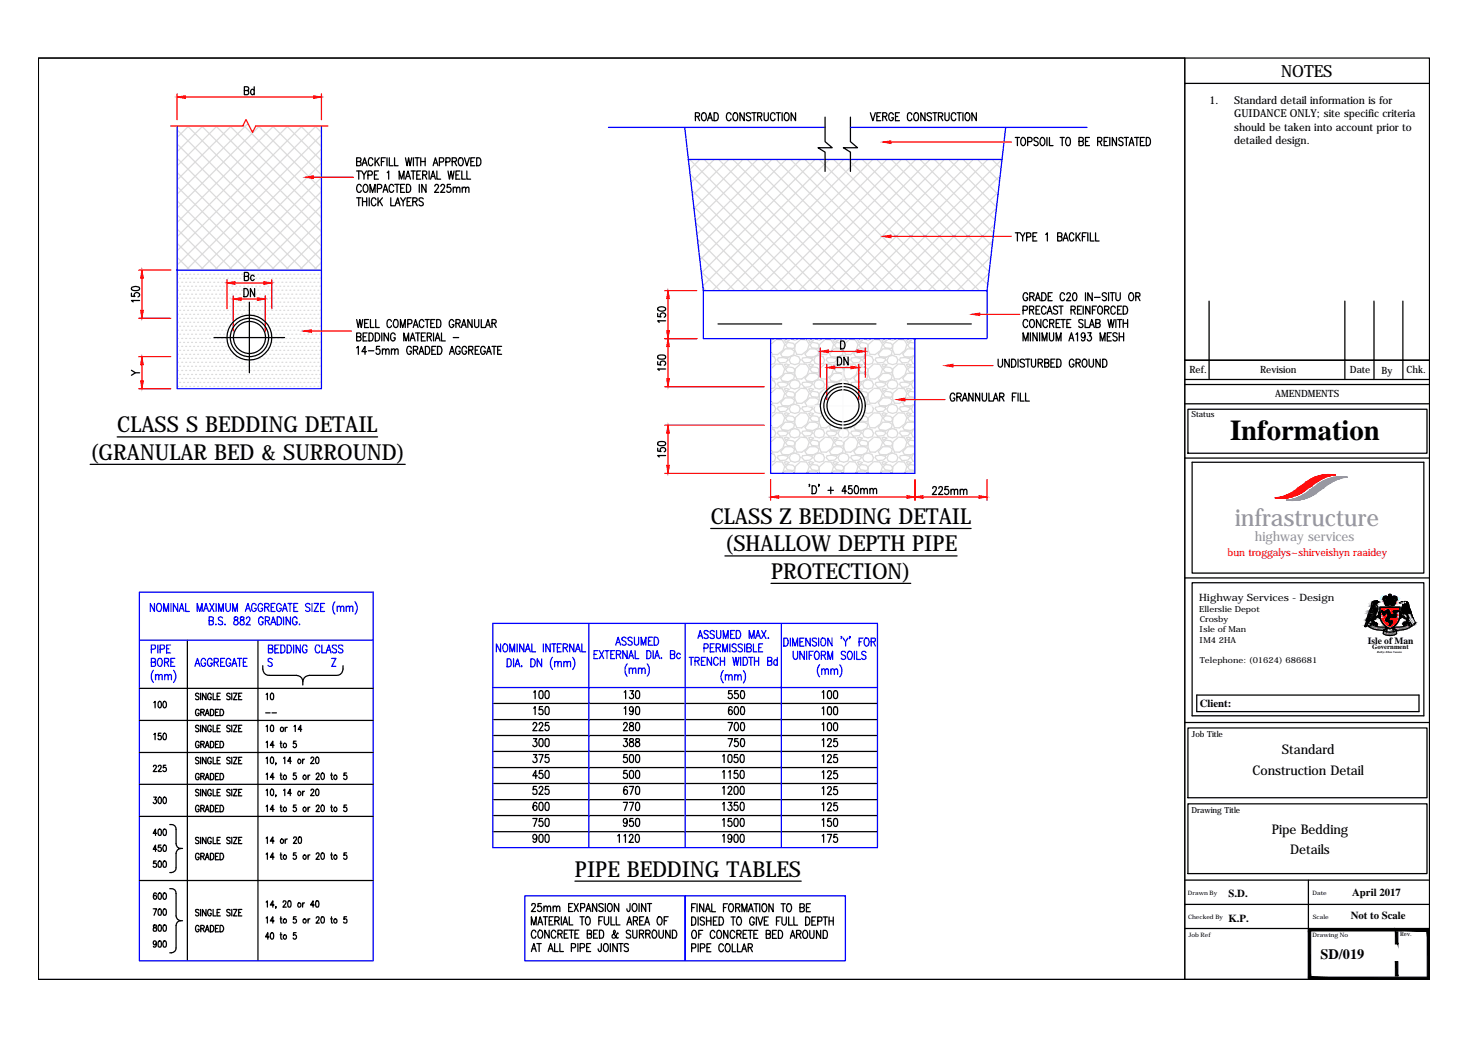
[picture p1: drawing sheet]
<svg xmlns="http://www.w3.org/2000/svg" width="297mm" height="210mm" viewBox="0 0 297 210" stroke-linecap="round" stroke-linejoin="round" font-family="sans-serif">
<defs><g id="words">
<text font-size="5.8" x="248.6" y="88.9">Information</text>
<text font-size="4.9" fill="#989898" x="249.6" y="106.2">infrastructure</text>
<g font-size="4.5">
<text x="23.7" y="87.3">CLASS S BEDDING DETAIL</text>
<text x="18.2" y="92.9">(GRANULAR BED &amp; SURROUND)</text>
<text x="143.6" y="105.8">CLASS Z BEDDING DETAIL</text>
<text x="146.5" y="111.4">(SHALLOW DEPTH PIPE</text>
<text x="155.8" y="116.9">PROTECTION)</text>
<text x="116.2" y="177.1">PIPE BEDDING TABLES</text>
</g>
<text font-size="3.4" x="258.9" y="15.5">NOTES</text>
<text font-size="2.9" x="266.8" y="193.8">SD/019</text>
<text font-size="2.7" fill="#989898" x="253.6" y="109.3">highway services</text>
<g font-size="2.7">
<text x="259" y="152.4">Standard</text>
<text x="253.1" y="156.5">Construction Detail</text>
<text x="257" y="168.4">Pipe Bedding</text>
<text x="260.7" y="172.5">Details</text>
</g>
<g font-size="2.2">
<text x="244.4" y="21">1.</text>
<text x="249.4" y="21">Standard detail information is for</text>
<text x="249.4" y="23.7">GUIDANCE ONLY; site specific criteria</text>
<text x="249.4" y="26.5">should be taken into account prior to</text>
<text x="249.4" y="29.2">detailed design.</text>
<text x="242.4" y="142.8">Client:</text>
<text x="248.3" y="181.3">S.D.</text>
<text x="272.9" y="185.7">Not to Scale</text>
<text x="273.2" y="181.1">April 2017</text>
<text x="248.3" y="186.2">K.P.</text>
</g>
<text font-size="2.1" fill="#f00" x="248" y="112.3">bun troggalys~shirveishyn raaidey</text>
<g font-size="2">
<text x="240.3" y="75.4">Ref.</text>
<text x="254.6" y="75.4">Revision</text>
<text x="272.8" y="75.4">Date</text>
<text x="279.2" y="75.5">By</text>
<text x="284.2" y="75.4">Chk.</text>
<text x="257.7" y="80.3">AMENDMENTS</text>
<text x="242.3" y="121.4">Highway Services - Design</text>
</g>
<text font-size="1.9" x="276.4" y="130">Isle of Man</text>
<g font-size="1.7">
<text x="240.8" y="84.3">Status</text>
<text x="242.3" y="123.6">Ellerslie Depot</text>
<text x="242.4" y="125.6">Crosby</text>
<text x="242.4" y="127.8">Isle of Man</text>
<text x="242.4" y="129.8">IM4 2HA</text>
<text x="242.5" y="133.9">Telephone: (01624) 686681</text>
<text x="240.8" y="148.8">Job Title</text>
<text x="240.8" y="164.2">Drawing Title</text>
</g>
<text font-size="1.4" x="277.3" y="131.1">Government</text>
<g font-size="1.2">
<text x="240" y="180.8">Drawn By</text>
<text x="240.1" y="185.7">Checked By</text>
<text x="265.2" y="180.8">Date</text>
<text x="265.3" y="185.7">Scale</text>
<text x="240.1" y="189.3">Job Ref</text>
<text x="265.2" y="189.3">Drawing No</text>
<text x="282.9" y="189.2">Rev.</text>
</g>
<text font-size=".6" x="278.3" y="131.9">Reiltys Ellan Vannin</text>
<text font-size=".4" x="280.5" y="128.2">CER</text>
</g></defs>
<g fill="none" stroke="#dbdbdb" stroke-width=".25">
<path d="M35.8 37.7l16.9 16.9M35.8 34.8l19.8 19.8M35.8 32l22.6 22.6M35.8 29.1l25.5 25.5M35.8 26.2l28.3 28.4M37.9 25.4l27.1 27.1M38.2 25.4l-2.4 2.4M40.7 25.4l24.3 24.3M41 25.4l-5.2 5.2M43.6 25.4l21.4 21.4M43.9 25.4l-8.1 8.1M46.5 25.4l18.5 18.5"/>
<path d="M46.8 25.4l-11 11M49.2 25.3l15.8 15.8M50.1 24.9l-14.3 14.3M52.2 25.4l12.8 12.8M52.5 25.4l-16.7 16.7M55 25.4l10 9.9M55.3 25.4l-19.5 19.6M57.9 25.4l7.1 7.1M58.2 25.4l-22.4 22.4M60.8 25.4l4.2 4.2M61.1 25.4l-25.3 25.3M63.6 25.4l1.4 1.4"/>
<path d="M63.9 25.4l-28.1 28.2M65 27.3l-27.4 27.3M65 30.1l-24.5 24.5M65 33l-21.6 21.6M65 35.9l-18.8 18.7M65 38.7l-15.9 15.9M139.4 32.2l26.5 26.5M139.4 35.2l23.6 23.5M139.8 38.4l20.3 20.3M141.4 32.2l-2.1 2.1M142.3 32.2l26.5 26.5M144.3 32.2l-4.7 4.7"/>
<path d="M145.2 32.2l26.5 26.5M147.2 32.2l-7.3 7.3M148.1 32.2l26.5 26.5M150.1 32.2l-9.9 9.9M151 32.2l26.5 26.5M153 32.2l-12.5 12.5M153.9 32.2l26.5 26.5M156 32.2l-15.2 15.1M156.8 32.2l26.5 26.5M158.8 32.2l-17.7 17.8M159.7 32.2l26.5 26.5M161.8 32.2l-20.4 20.3"/>
<path d="M162.7 32.2l26.5 26.5M164.7 32.2l-23 23M165.5 32.2l26.6 26.5M167.6 32.2l-25.6 25.6M168.5 32.2l26.5 26.5M170.5 32.2l-26.5 26.5M171.4 32.2l26.5 26.5M173.4 32.2l-26.5 26.5M174.3 32.2l25.3 25.3M176.3 32.2l-26.5 26.5M177.2 32.2l22.7 22.7M179.2 32.2l-26.5 26.5"/>
<path d="M180.1 32.2l20.1 20.1M182.1 32.2l-26.5 26.5M183 32.2l17.5 17.5M185.1 32.2l-26.6 26.5M185.9 32.2l14.9 14.9M187.9 32.2l-26.5 26.5M188.8 32.2l12.3 12.3M190.9 32.2l-26.5 26.5M191.7 32.2l9.7 9.6M193.8 32.2l-26.5 26.5M194.6 32.2l7 7M196.7 32.2l-26.5 26.5"/>
<path d="M197.5 32.2l4.4 4.4M199.6 32.2l-26.5 26.5M200.5 32.2l1.7 1.8M201.7 38.8l-19.9 19.9M202.1 35.5l-23.2 23.2M202.5 32.2l-26.5 26.5M35.8 52l2.6 2.6M35.8 49.1l5.4 5.5M35.8 46.3l8.3 8.3M35.8 43.4l11.2 11.2M35.8 40.6l14 14M35.9 58.6h.1"/>
<path d="M35.9 57h.1M35.9 55.4h.1M36.3 59.4h.1M36.3 57.8h.1M36.3 56.2h.1M36.7 58.6h.1M36.7 57h.1M36.7 55.4h.1M37.1 59.4h.1M37.1 57.8h.1M37.1 56.2h.1M37.5 58.6h.1"/>
<path d="M37.5 57h.1M37.5 55.4h.1M37.9 59.4h.1M37.9 57.8h.1M37.9 56.2h.1M38.3 58.6h.1M38.3 57h.1M38.3 55.4h.1M38.7 59.4h.1M38.7 57.8h.1M38.7 56.2h.1M39.1 58.6h.1"/>
<path d="M39.1 57h.1M39.1 55.4h.1M39.5 59.4h.1M39.5 57.8h.1M39.5 56.2h.1M39.9 58.6h.1M39.9 57h.1M39.9 55.4h.1M40.4 59.4h.1M40.4 57.8h.1M40.4 56.2h.1M40.7 58.6h.1"/>
<path d="M40.7 57h.1M40.7 55.4h.1M41.2 59.4h.1M41.2 57.8h.1M41.2 56.2h.1M41.5 58.6h.1M41.5 57h.1M41.5 55.4h.1M42 59.4h.1M42 57.8h.1M42 56.2h.1M42.3 58.6h.1"/>
<path d="M42.3 57h.1M42.3 55.4h.1M42.8 59.4h.1M42.8 57.8h.1M42.8 56.2h.1M43.2 58.6h.1M43.2 57h.1M43.2 55.4h.1M43.6 59.4h.1M43.6 57.8h.1M43.6 56.2h.1M44 58.6h.1"/>
<path d="M44 57h.1M44 55.4h.1M44.4 59.4h.1M44.4 57.8h.1M44.4 56.2h.1M44.8 58.6h.1M44.8 57h.1M44.8 55.4h.1M45.2 59.4h.1M45.2 57.8h.1M45.2 56.2h.1M45.6 58.6h.1"/>
<path d="M45.6 57h.1M45.6 55.4h.1M46 59.4h.1M46 57.8h.1M46 56.2h.1M46.4 58.6h.1M46.4 57h.1M46.4 55.4h.1M46.8 59.4h.1M46.8 57.8h.1M46.8 56.2h.1M47.2 58.6h.1"/>
<path d="M47.2 57h.1M47.2 55.4h.1M47.6 59.4h.1M47.6 57.8h.1M47.6 56.2h.1M48 58.6h.1M48 57h.1M48 55.4h.1M48.4 59.4h.1M48.4 57.8h.1M48.4 56.2h.1M48.8 58.6h.1"/>
<path d="M48.8 57h.1M48.8 55.4h.1M49.2 59.4h.1M49.2 57.8h.1M49.2 56.2h.1M49.7 58.6h.1M49.7 57h.1M49.7 55.4h.1M50.1 59.4h.1M50.1 57.8h.1M50.1 56.2h.1M50.5 58.6h.1"/>
<path d="M50.5 57h.1M50.5 55.4h.1M50.9 59.4h.1M50.9 57.8h.1M50.9 56.2h.1M51.3 58.6h.1M51.3 57h.1M51.3 55.4h.1M51.7 59.4h.1M51.7 57.8h.1M51.7 56.2h.1M52.1 58.6h.1"/>
<path d="M52.1 57h.1M52.1 55.4h.1M52.5 59.4h.1M52.5 57.8h.1M52.5 56.2h.1M52.9 58.6h.1M52.9 57h.1M52.9 55.4h.1M53.3 59.4h.1M53.3 57.8h.1M53.3 56.2h.1M53.7 58.6h.1"/>
<path d="M53.7 57h.1M53.7 55.4h.1M54.1 59.4h.1M54.1 57.8h.1M54.1 56.2h.1M54.5 58.6h.1M54.5 57h.1M54.5 55.4h.1M54.9 59.4h.1M54.9 57.8h.1M54.9 56.2h.1M55.3 58.6h.1"/>
<path d="M55.3 57h.1M55.3 55.4h.1M55.7 59.4h.1M55.7 57.8h.1M55.7 56.2h.1M56.1 58.6h.1M56.1 57h.1M56.1 55.4h.1M56.5 59.4h.1M56.5 57.8h.1M56.5 56.2h.1M57 58.6h.1"/>
<path d="M57 57h.1M57 55.4h.1M57.3 59.4h.1M57.3 57.8h.1M57.3 56.2h.1M57.8 58.6h.1M57.8 57h.1M57.8 55.4h.1M58.1 59.4h.1M58.1 57.8h.1M58.1 56.2h.1M58.6 58.6h.1"/>
<path d="M58.6 57h.1M58.6 55.4h.1M58.9 59.4h.1M58.9 57.8h.1M58.9 56.2h.1M59.4 58.6h.1M59.4 57h.1M59.4 55.4h.1M59.8 59.4h.1M59.8 57.8h.1M59.8 56.2h.1M60.2 58.6h.1"/>
<path d="M60.2 57h.1M60.2 55.4h.1M60.6 59.4h.1M60.6 57.8h.1M60.6 56.2h.1M61 58.6h.1M61 57h.1M61 55.4h.1M61.4 59.4h.1M61.4 57.8h.1M61.4 56.2h.1M61.8 58.6h.1"/>
<path d="M61.8 57h.1M61.8 55.4h.1M62.2 59.4h.1M62.2 57.8h.1M62.2 56.2h.1M62.6 58.6h.1M62.6 57h.1M62.6 55.4h.1M63 59.4h.1M63 57.8h.1M63 56.2h.1M63.4 58.6h.1"/>
<path d="M63.4 57h.1M63.4 55.4h.1M63.8 59.4h.1M63.8 57.8h.1M63.8 56.2h.1M64.2 58.6h.1M64.2 57h.1M64.2 55.4h.1M64.6 59.4h.1M64.6 57.8h.1M64.6 56.2h.1M65 41.6l-13.1 13"/>
<path d="M65 44.5l-10.2 10.1M65 47.3l-7.3 7.3M65 50.2l-4.5 4.4M65 53l-1.6 1.6M140.2 41.7l17 17M140.6 45l13.6 13.7M140.9 48.3l10.5 10.4M141.3 51.6l7.1 7.1M141.7 54.9l3.8 3.8M142 58.1l.6 .6M199.5 58.5l-.3 .2M199.9 55.2l-3.6 3.5"/>
<path d="M200.2 51.9l-6.8 6.8M200.6 48.6l-10.1 10.1M201 45.3l-13.4 13.4M201.4 42.1l-16.7 16.6M35.9 60.2h.1M35.9 66.7h.1M35.9 65.1h.1M35.9 63.5h.1M35.9 61.9h.1M35.9 74.8h.1M35.9 73.2h.1M35.9 71.6h.1"/>
<path d="M35.9 70h.1M35.9 68.4h.1M35.9 78.1h.1M35.9 76.5h.1M36.3 61h.1M36.3 67.5h.1M36.3 65.9h.1M36.3 64.3h.1M36.3 62.7h.1M36.3 74h.1M36.3 72.4h.1M36.3 70.8h.1"/>
<path d="M36.3 69.2h.1M36.3 77.3h.1M36.3 75.6h.1M36.7 60.2h.1M36.7 66.7h.1M36.7 65.1h.1M36.7 63.5h.1M36.7 61.9h.1M36.7 74.8h.1M36.7 73.2h.1M36.7 71.6h.1M36.7 70h.1"/>
<path d="M36.7 68.4h.1M36.7 78.1h.1M36.7 76.5h.1M37.1 61h.1M37.1 67.5h.1M37.1 65.9h.1M37.1 64.3h.1M37.1 62.7h.1M37.1 74h.1M37.1 72.4h.1M37.1 70.8h.1M37.1 69.2h.1"/>
<path d="M37.1 77.3h.1M37.1 75.6h.1M37.5 60.2h.1M37.5 66.7h.1M37.5 65.1h.1M37.5 63.5h.1M37.5 61.9h.1M37.5 74.8h.1M37.5 73.2h.1M37.5 71.6h.1M37.5 70h.1M37.5 68.4h.1"/>
<path d="M37.5 78.1h.1M37.5 76.5h.1M37.9 61h.1M37.9 67.5h.1M37.9 65.9h.1M37.9 64.3h.1M37.9 62.7h.1M37.9 74h.1M37.9 72.4h.1M37.9 70.8h.1M37.9 69.2h.1M37.9 77.3h.1"/>
<path d="M37.9 75.6h.1M38.3 60.2h.1M38.3 66.7h.1M38.3 65.1h.1M38.3 63.5h.1M38.3 61.9h.1M38.3 74.8h.1M38.3 73.2h.1M38.3 71.6h.1M38.3 70h.1M38.3 68.4h.1M38.3 78.1h.1"/>
<path d="M38.3 76.5h.1M38.7 61h.1M38.7 67.5h.1M38.7 65.9h.1M38.7 64.3h.1M38.7 62.7h.1M38.7 74h.1M38.7 72.4h.1M38.7 70.8h.1M38.7 69.2h.1M38.7 77.3h.1M38.7 75.6h.1"/>
<path d="M39.1 60.2h.1M39.1 66.7h.1M39.1 65.1h.1M39.1 63.5h.1M39.1 61.9h.1M39.1 73.2h.1M39.1 71.6h.1M39.1 70h.1M39.1 68.4h.1M39.1 78.1h.1M39.1 76.5h.1M39.1 74.8h.1"/>
<path d="M39.5 67.5h.1M39.5 65.9h.1M39.5 64.3h.1M39.5 62.7h.1M39.5 61h.1M39.5 74h.1M39.5 72.4h.1M39.5 70.8h.1M39.5 69.2h.1M39.5 77.3h.1M39.5 75.6h.1M39.9 60.2h.1"/>
<path d="M39.9 66.7h.1M39.9 65.1h.1M39.9 63.5h.1M39.9 61.9h.1M39.9 73.2h.1M39.9 71.6h.1M39.9 70h.1M39.9 68.4h.1M39.9 78.1h.1M39.9 76.5h.1M39.9 74.8h.1M40.4 67.5h.1"/>
<path d="M40.4 65.9h.1M40.4 64.3h.1M40.4 62.7h.1M40.4 61h.1M40.4 74h.1M40.4 72.4h.1M40.4 70.8h.1M40.4 69.2h.1M40.4 77.3h.1M40.4 75.6h.1M40.7 60.2h.1M40.7 66.7h.1"/>
<path d="M40.7 65.1h.1M40.7 63.5h.1M40.7 61.9h.1M40.7 73.2h.1M40.7 71.6h.1M40.7 70h.1M40.7 68.4h.1M40.7 78.1h.1M40.7 76.5h.1M40.7 74.8h.1M41.2 67.5h.1M41.2 65.9h.1"/>
<path d="M41.2 64.3h.1M41.2 62.7h.1M41.2 61h.1M41.2 74h.1M41.2 72.4h.1M41.2 70.8h.1M41.2 69.2h.1M41.2 77.3h.1M41.2 75.6h.1M41.5 60.2h.1M41.5 66.7h.1M41.5 65.1h.1"/>
<path d="M41.5 63.5h.1M41.5 61.9h.1M41.5 73.2h.1M41.5 71.6h.1M41.5 70h.1M41.5 68.4h.1M41.5 78.1h.1M41.5 76.5h.1M41.5 74.8h.1M42 67.5h.1M42 65.9h.1M42 64.3h.1"/>
<path d="M42 62.7h.1M42 61h.1M42 74h.1M42 72.4h.1M42 70.8h.1M42 69.2h.1M42 77.3h.1M42 75.6h.1M42.3 60.2h.1M42.3 66.7h.1M42.3 65.1h.1M42.3 63.5h.1"/>
<path d="M42.3 61.9h.1M42.3 73.2h.1M42.3 71.6h.1M42.3 70h.1M42.3 68.4h.1M42.3 78.1h.1M42.3 76.5h.1M42.3 74.8h.1M42.8 65.9h.1M42.8 64.3h.1M42.8 62.7h.1M42.8 61h.1"/>
<path d="M42.8 74h.1M42.8 72.4h.1M42.8 70.8h.1M42.8 69.2h.1M42.8 67.5h.1M42.8 77.3h.1M42.8 75.6h.1M43.2 60.2h.1M43.2 66.7h.1M43.2 65.1h.1M43.2 63.5h.1M43.2 61.9h.1"/>
<path d="M43.2 73.2h.1M43.2 71.6h.1M43.2 70h.1M43.2 68.4h.1M43.2 78.1h.1M43.2 76.5h.1M43.2 74.8h.1M43.6 65.9h.1M43.6 64.3h.1M43.6 62.7h.1M43.6 61h.1M43.6 74h.1"/>
<path d="M43.6 72.4h.1M43.6 70.8h.1M43.6 69.2h.1M43.6 67.5h.1M43.6 77.3h.1M43.6 75.6h.1M44 60.2h.1M44 66.7h.1M44 65.1h.1M44 63.5h.1M44 61.9h.1M44 73.2h.1"/>
<path d="M44 71.6h.1M44 70h.1M44 68.4h.1M44 78.1h.1M44 76.5h.1M44 74.8h.1M44.4 65.9h.1M44.4 64.3h.1M44.4 62.7h.1M44.4 61h.1M44.4 74h.1M44.4 72.4h.1"/>
<path d="M44.4 70.8h.1M44.4 69.2h.1M44.4 67.5h.1M44.4 77.3h.1M44.4 75.6h.1M44.8 60.2h.1M44.8 66.7h.1M44.8 65.1h.1M44.8 63.5h.1M44.8 61.9h.1M44.8 73.2h.1M44.8 71.6h.1"/>
<path d="M44.8 70h.1M44.8 68.4h.1M44.8 78.1h.1M44.8 76.5h.1M44.8 74.8h.1M45.2 65.9h.1M45.2 64.3h.1M45.2 62.7h.1M45.2 61h.1M45.2 74h.1M45.2 72.4h.1M45.2 70.8h.1"/>
<path d="M45.2 69.2h.1M45.2 67.5h.1M45.2 77.3h.1M45.2 75.6h.1M45.6 60.2h.1M45.6 66.7h.1M45.6 65.1h.1M45.6 63.5h.1M45.6 61.9h.1M45.6 73.2h.1M45.6 71.6h.1M45.6 70h.1"/>
<path d="M45.6 68.4h.1M45.6 78.1h.1M45.6 76.5h.1M45.6 74.8h.1M46 65.9h.1M46 64.3h.1M46 62.7h.1M46 61h.1M46 74h.1M46 72.4h.1M46 70.8h.1M46 77.3h.1"/>
<path d="M46 75.6h.1M46.4 60.2h.1M46.4 65.1h.1M46.4 63.5h.1M46.4 61.9h.1M46.4 73.2h.1M46.4 71.6h.1M46.4 78.1h.1M46.4 76.5h.1M46.4 74.8h.1M46.8 64.3h.1M46.8 62.7h.1"/>
<path d="M46.8 61h.1M46.8 74h.1M46.8 72.4h.1M46.8 77.3h.1M46.8 75.6h.1M47.2 60.2h.1M47.2 63.5h.1M47.2 61.9h.1M47.2 73.2h.1M47.2 71.6h.1M47.2 78.1h.1M47.2 76.5h.1"/>
<path d="M47.2 74.8h.1M47.6 64.3h.1M47.6 62.7h.1M47.6 61h.1M47.6 74h.1M47.6 72.4h.1M47.6 77.3h.1M47.6 75.6h.1M48 60.2h.1M48 63.5h.1M48 61.9h.1M48 73.2h.1"/>
<path d="M48 78.1h.1M48 76.5h.1M48 74.8h.1M48.4 62.7h.1M48.4 61h.1M48.4 74h.1M48.4 72.4h.1M48.4 77.3h.1M48.4 75.6h.1M48.8 60.2h.1M48.8 63.5h.1M48.8 61.9h.1"/>
<path d="M48.8 73.2h.1M48.8 78.1h.1M48.8 76.5h.1M48.8 74.8h.1M49.2 62.7h.1M49.2 61h.1M49.2 74h.1M49.2 77.3h.1M49.2 75.6h.1M49.7 60.2h.1M49.7 63.5h.1M49.7 61.9h.1"/>
<path d="M49.7 73.2h.1M49.7 78.1h.1M49.7 76.5h.1M49.7 74.8h.1M50.1 62.7h.1M50.1 61h.1M50.1 74h.1M50.1 77.3h.1M50.1 75.6h.1M50.5 60.2h.1M50.5 63.5h.1M50.5 61.9h.1"/>
<path d="M50.5 73.2h.1M50.5 78.1h.1M50.5 76.5h.1M50.5 74.8h.1M50.9 62.7h.1M50.9 61h.1M50.9 74h.1M50.9 77.3h.1M50.9 75.6h.1M51.3 60.2h.1M51.3 63.5h.1M51.3 61.9h.1"/>
<path d="M51.3 73.2h.1M51.3 78.1h.1M51.3 76.5h.1M51.3 74.8h.1M51.7 62.7h.1M51.7 61h.1M51.7 74h.1M51.7 77.3h.1M51.7 75.6h.1M52.1 60.2h.1M52.1 63.5h.1M52.1 61.9h.1"/>
<path d="M52.1 73.2h.1M52.1 78.1h.1M52.1 76.5h.1M52.1 74.8h.1M52.5 62.7h.1M52.5 61h.1M52.5 74h.1M52.5 72.4h.1M52.5 77.3h.1M52.5 75.6h.1M52.9 60.2h.1M52.9 63.5h.1"/>
<path d="M52.9 61.9h.1M52.9 73.2h.1M52.9 78.1h.1M52.9 76.5h.1M52.9 74.8h.1M53.3 64.3h.1M53.3 62.7h.1M53.3 61h.1M53.3 74h.1M53.3 72.4h.1M53.3 77.3h.1M53.3 75.6h.1"/>
<path d="M53.7 60.2h.1M53.7 63.5h.1M53.7 61.9h.1M53.7 73.2h.1M53.7 71.6h.1M53.7 78.1h.1M53.7 76.5h.1M53.7 74.8h.1M54.1 64.3h.1M54.1 62.7h.1M54.1 61h.1M54.1 74h.1"/>
<path d="M54.1 72.4h.1M54.1 70.8h.1M54.1 77.3h.1M54.1 75.6h.1M54.5 60.2h.1M54.5 65.1h.1M54.5 63.5h.1M54.5 61.9h.1M54.5 73.2h.1M54.5 71.6h.1M54.5 78.1h.1M54.5 76.5h.1"/>
<path d="M54.5 74.8h.1M54.9 65.9h.1M54.9 64.3h.1M54.9 62.7h.1M54.9 61h.1M54.9 74h.1M54.9 72.4h.1M54.9 70.8h.1M54.9 69.2h.1M54.9 67.5h.1M54.9 77.3h.1M54.9 75.6h.1"/>
<path d="M55.3 60.2h.1M55.3 66.7h.1M55.3 65.1h.1M55.3 63.5h.1M55.3 61.9h.1M55.3 73.2h.1M55.3 71.6h.1M55.3 70h.1M55.3 68.4h.1M55.3 78.1h.1M55.3 76.5h.1M55.3 74.8h.1"/>
<path d="M55.7 65.9h.1M55.7 64.3h.1M55.7 62.7h.1M55.7 61h.1M55.7 74h.1M55.7 72.4h.1M55.7 70.8h.1M55.7 69.2h.1M55.7 67.5h.1M55.7 77.3h.1M55.7 75.6h.1M56.1 60.2h.1"/>
<path d="M56.1 66.7h.1M56.1 65.1h.1M56.1 63.5h.1M56.1 61.9h.1M56.1 73.2h.1M56.1 71.6h.1M56.1 70h.1M56.1 68.4h.1M56.1 78.1h.1M56.1 76.5h.1M56.1 74.8h.1M56.5 65.9h.1"/>
<path d="M56.5 64.3h.1M56.5 62.7h.1M56.5 61h.1M56.5 74h.1M56.5 72.4h.1M56.5 70.8h.1M56.5 69.2h.1M56.5 67.5h.1M56.5 77.3h.1M56.5 75.6h.1M57 60.2h.1M57 66.7h.1"/>
<path d="M57 65.1h.1M57 63.5h.1M57 61.9h.1M57 73.2h.1M57 71.6h.1M57 70h.1M57 68.4h.1M57 78.1h.1M57 76.5h.1M57 74.8h.1M57.3 65.9h.1M57.3 64.3h.1"/>
<path d="M57.3 62.7h.1M57.3 61h.1M57.3 74h.1M57.3 72.4h.1M57.3 70.8h.1M57.3 69.2h.1M57.3 67.5h.1M57.3 77.3h.1M57.3 75.6h.1M57.8 60.2h.1M57.8 66.7h.1M57.8 65.1h.1"/>
<path d="M57.8 63.5h.1M57.8 61.9h.1M57.8 73.2h.1M57.8 71.6h.1M57.8 70h.1M57.8 68.4h.1M57.8 78.1h.1M57.8 76.5h.1M57.8 74.8h.1M58.1 65.9h.1M58.1 64.3h.1M58.1 62.7h.1"/>
<path d="M58.1 61h.1M58.1 74h.1M58.1 72.4h.1M58.1 70.8h.1M58.1 69.2h.1M58.1 67.5h.1M58.1 77.3h.1M58.1 75.6h.1M58.6 60.2h.1M58.6 66.7h.1M58.6 65.1h.1M58.6 63.5h.1"/>
<path d="M58.6 61.9h.1M58.6 73.2h.1M58.6 71.6h.1M58.6 70h.1M58.6 68.4h.1M58.6 78.1h.1M58.6 76.5h.1M58.6 74.8h.1M58.9 65.9h.1M58.9 64.3h.1M58.9 62.7h.1M58.9 61h.1"/>
<path d="M58.9 74h.1M58.9 72.4h.1M58.9 70.8h.1M58.9 69.2h.1M58.9 67.5h.1M58.9 77.3h.1M58.9 75.6h.1M59.4 60.2h.1M59.4 66.7h.1M59.4 65.1h.1M59.4 63.5h.1M59.4 61.9h.1"/>
<path d="M59.4 73.2h.1M59.4 71.6h.1M59.4 70h.1M59.4 68.4h.1M59.4 78.1h.1M59.4 76.5h.1M59.4 74.8h.1M59.8 65.9h.1M59.8 64.3h.1M59.8 62.7h.1M59.8 61h.1M59.8 74h.1"/>
<path d="M59.8 72.4h.1M59.8 70.8h.1M59.8 69.2h.1M59.8 67.5h.1M59.8 77.3h.1M59.8 75.6h.1M60.2 60.2h.1M60.2 66.7h.1M60.2 65.1h.1M60.2 63.5h.1M60.2 61.9h.1M60.2 73.2h.1"/>
<path d="M60.2 71.6h.1M60.2 70h.1M60.2 68.4h.1M60.2 78.1h.1M60.2 76.5h.1M60.2 74.8h.1M60.6 65.9h.1M60.6 64.3h.1M60.6 62.7h.1M60.6 61h.1M60.6 74h.1M60.6 72.4h.1"/>
<path d="M60.6 70.8h.1M60.6 69.2h.1M60.6 67.5h.1M60.6 77.3h.1M60.6 75.6h.1M61 60.2h.1M61 66.7h.1M61 65.1h.1M61 63.5h.1M61 61.9h.1M61 73.2h.1M61 71.6h.1"/>
<path d="M61 70h.1M61 68.4h.1M61 78.1h.1M61 76.5h.1M61 74.8h.1M61.4 65.9h.1M61.4 64.3h.1M61.4 62.7h.1M61.4 61h.1M61.4 74h.1M61.4 72.4h.1M61.4 70.8h.1"/>
<path d="M61.4 69.2h.1M61.4 67.5h.1M61.4 77.3h.1M61.4 75.6h.1M61.8 60.2h.1M61.8 66.7h.1M61.8 65.1h.1M61.8 63.5h.1M61.8 61.9h.1M61.8 73.2h.1M61.8 71.6h.1M61.8 70h.1"/>
<path d="M61.8 68.4h.1M61.8 78.1h.1M61.8 76.5h.1M61.8 74.8h.1M62.2 65.9h.1M62.2 64.3h.1M62.2 62.7h.1M62.2 61h.1M62.2 74h.1M62.2 72.4h.1M62.2 70.8h.1M62.2 69.2h.1"/>
<path d="M62.2 67.5h.1M62.2 77.3h.1M62.2 75.6h.1M62.6 60.2h.1M62.6 66.7h.1M62.6 65.1h.1M62.6 63.5h.1M62.6 61.9h.1M62.6 73.2h.1M62.6 71.6h.1M62.6 70h.1M62.6 68.4h.1"/>
<path d="M62.6 78.1h.1M62.6 76.5h.1M62.6 74.8h.1M63 65.9h.1M63 64.3h.1M63 62.7h.1M63 61h.1M63 74h.1M63 72.4h.1M63 70.8h.1M63 69.2h.1M63 67.5h.1"/>
<path d="M63 77.3h.1M63 75.6h.1M63.4 60.2h.1M63.4 66.7h.1M63.4 65.1h.1M63.4 63.5h.1M63.4 61.9h.1M63.4 73.2h.1M63.4 71.6h.1M63.4 70h.1M63.4 68.4h.1M63.4 78.1h.1"/>
<path d="M63.4 76.5h.1M63.4 74.8h.1M63.8 65.9h.1M63.8 64.3h.1M63.8 62.7h.1M63.8 61h.1M63.8 74h.1M63.8 72.4h.1M63.8 70.8h.1M63.8 69.2h.1M63.8 67.5h.1M63.8 77.3h.1"/>
<path d="M63.8 75.6h.1M64.2 60.2h.1M64.2 66.7h.1M64.2 65.1h.1M64.2 63.5h.1M64.2 61.9h.1M64.2 73.2h.1M64.2 71.6h.1M64.2 70h.1M64.2 68.4h.1M64.2 78.1h.1M64.2 76.5h.1"/>
<path d="M64.2 74.8h.1M64.6 65.9h.1M64.6 64.3h.1M64.6 62.7h.1M64.6 61h.1M64.6 74h.1M64.6 72.4h.1M64.6 70.8h.1M64.6 69.2h.1M64.6 67.5h.1M64.6 77.3h.1M64.6 75.6h.1"/>
<path d="M155.7 70.8l.4 .9M155.7 75.7l.4 .9M155.7 71.8l.7 .3M155.7 76.8l.8 .2M156.1 71.6h1M156.4 72.1l.3 .6M156.4 77l.3 .6M156.6 68.5l-.9 .2M156.6 73.4l-.9 .3M156.6 78.3l-.9 .3M156.7 78.6l-1 .9M156.7 73.6l-1 .9"/>
<path d="M156.7 68.7l-1 .9M156.8 72.6l-.3 .7M156.8 77.6l-.3 .7M156.9 78.4l1.1 .1 .6 .9M156.9 73.5l1.1 .1 .6 .9M156.9 68.6l1.1 .1 .6 .9M157.1 77.7l.6 .6M157.1 72.8l.6 .6M157.2 72.3l-.1 .4M157.2 77.3l-.1 .3M158.1 75.8l-1 .8-1-.1M158.1 70.8l-1 .9"/>
<path d="M158.1 77l1.3 .1M158.1 72.1l1.3 .1M158.2 77.2l1 .2v.3M158.2 72.2l1 .3M158.3 77.2l-1 .1M158.3 72.2l-1 .1M158.5 68.7l.2 .5 .7-.4M158.5 73.7l.2 .4M158.5 78.6l.2 .5 .7-.4M158.6 69.6l-.4 1.3M158.6 74.5l-.4 1.3M158.6 79.5l-.4 1.2"/>
<path d="M158.6 73.2l-1.1 .1M158.6 70.5l-.9 1 .4 .6M158.6 70.5h1.3l.6 .5-.1 .6M158.7 78.1l-1.2 .2M158.8 78.5l-.3 .1M158.8 73.5l-.3 .2M158.8 68.6l-.3 .1M158.9 78.4l.6 .3M158.9 73.5l.6 .2M158.9 68.6l.6 .2M159.2 72.5v.3M159.2 77.6l-.4 .5"/>
<path d="M159.2 72.7l-.4 .5M159.4 73.7l-.7 .5M159.5 72.8l.3 .6M159.5 77.7l.3 .7M159.7 68.4l.1 .1M159.7 68.5l.9 .2M159.7 73.4l.9 .3M159.8 78.4l.8 .2M159.8 72l-.3 .7M159.8 76.9l-.3 .7M160.2 79.2l-1-.2-.5 .5 .4 .6 1.3 .2M160.2 74.3l-1-.2-.5 .5 .4 .6 1.3 .2"/>
<path d="M160.2 69.3l-1-.1-.5 .5 .4 .6 1.3 .1M160.2 79.2l.4 .3M160.2 74.3l.4 .3M160.2 69.3l.4 .4M160.2 76.6l-1 .6M160.2 71.7l-1 .5M160.5 75.9l-.6-.5h-1.3l-.9 1 .4 .6M160.5 75.9l-.1 .7M160.6 71.8l.8 .3M160.6 76.7l.8 .3M160.6 69.7v.3M160.6 74.6v.3"/>
<path d="M160.6 79.5v.3M160.6 70.7l.5 1M160.6 75.6l.5 1M160.6 71.8l-.7 .2M160.6 76.7l-.7 .3M160.6 69.9l-.2 .4M160.6 74.8l-.2 .5M160.6 79.8l-.2 .4M160.7 79.5l-.1 1.1M160.7 74.6l-.1 1M160.7 69.7l-.1 1M161 71.6h1"/>
<path d="M161 76.5l1 .1M161.4 77l.3 .6-.2 .7M161.4 72.1l.3 .6M161.5 68.5l-.9 .2M161.5 73.4l-.9 .3M161.5 78.3l-.9 .3M161.6 78.6l-1.1 1M161.6 73.6l-1.1 1.1M161.6 68.7l-1.1 1M161.7 72.6l-.2 .7M161.8 78.4l1.2 .1 .5 .9M161.8 73.5l1.2 .1 .5 .9"/>
<path d="M161.8 68.6l1.2 .1 .5 .9M162.1 77.7l.5 .6M162.1 72.8l.5 .6M162.2 72.3l-.2 .4M162.2 77.3l-.2 .3M163.1 70.8l-1.1 .9M163.1 77.2l1 .2v.3M163.1 72.2l1 .3M163.2 77.2l-.9 .1M163.2 72.2l-.9 .1M163.5 73.7l.2 .4M163.5 74.5l-.4 1.3-1.1 .8"/>
<path d="M163.5 69.6l-.4 1.3M163.5 79.5l-.4 1.2M163.5 70.5l-.8 1 .3 .6 1.3 .1M163.5 70.5h1.4l.6 .5M163.6 78.1l-1.2 .2M163.6 73.2l-1.2 .1M163.8 78.5l-.4 .1M163.8 73.5l-.4 .2M163.8 68.6l-.4 .1M163.8 68.6l.6 .2-.7 .4-.2-.5M163.8 78.4l.6 .3-.7 .4-.2-.5M163.8 73.5l.6 .2-.7 .5"/>
<path d="M164.1 72.5v.3M164.1 79l-.4 .5 .4 .6 1.2 .2M164.1 74.1l-.4 .5 .4 .6 1.2 .2M164.1 69.2l-.4 .5 .4 .6 1.2 .1M164.2 77.6l-.5 .5M164.2 72.7l-.5 .5M164.2 79l1 .2 .4 .3-.1 1.1M164.2 69.2l1 .1 .4 .4-.1 1M164.2 74.1l1 .2M164.4 72.8l.3 .6M164.4 77.7l.3 .7M164.7 68.4v.1"/>
<path d="M164.7 68.5l.8 .2M164.7 73.4l.8 .3M164.7 78.4l.8 .2M165.2 74.3l.4 .3-.1 1M165.2 76.6l-1.1 .6M165.2 71.7l-1.1 .5M165.5 75.9l-.6-.5h-1.4l-.8 1 .3 .6 1.3 .1M165.5 75.9l-.2 .7M165.5 71l-.2 .6M165.5 71.8l.8 .3M165.5 76.7l.8 .3M165.5 69.7v.3"/>
<path d="M165.5 74.6v.3M165.5 79.5v.3M165.6 70.7l.4 1M165.6 75.6l.4 1M165.6 71.8l-.8 .2-.3 .7M165.6 76.7l-.8 .2-.3 .7M165.6 69.9l-.3 .4M165.6 74.8l-.3 .5M165.6 79.8l-.3 .4M165.9 71.6h1M166.3 72.1l.3 .6M166.3 77l.3 .6"/>
<path d="M166.4 68.5l-.8 .2M166.4 73.4l-.8 .3M166.4 78.3l-.8 .3M166.6 78.6l-1.1 1M166.6 73.6l-1.1 1.1M166.6 68.7l-1.1 1M166.6 72.6l-.2 .7M166.6 77.6l-.2 .7M166.7 73.5l1.2 .1 .6 .9M166.7 68.6l1.2 .1 .6 .9M166.7 78.4l.7 .1M167 77.7l.5 .6"/>
<path d="M167 72.8l.5 .6M167.1 72.3l-.1 .4M167.1 77.3l-.1 .3M167.8 78.2l-.4 .1M168 70.8l-1.1 .9M168 77.2l1.1 .2v.2M168 72.2l1.1 .3M168.1 77.2l-.9 .1M168.1 72.2l-.9 .1M168.4 73.7l.2 .4M168.4 74.5l-.4 1.3-1.1 .8-1-.1M168.4 69.6l-.4 1.3"/>
<path d="M168.5 70.5l-.9 1 .4 .6 1.2 .1M168.5 70.5h1.3l.6 .5-.2 .6M168.5 73.2l-1.1 .1M168.7 73.5l-.4 .2M168.7 68.6l-.4 .1M168.8 68.6l.5 .2-.7 .4-.2-.5M168.8 73.5l.5 .2-.7 .5M169.1 72.5v.3M169.1 72.7l-.4 .5M169.3 72.8l.3 .6M169.6 68.4l.8 .3M169.6 73.4l.8 .3"/>
<path d="M169.7 72l-.3 .7M169.7 76.9l-.3 .7M169.7 77l.8-.3 .8 .3M170.1 74.3l.4 .3v.3M170.1 74.3l-1-.2-.5 .5 .4 .6 1.2 .2M170.1 76.6l-1 .6M170.1 71.7l-1 .5M170.4 75.9l-.6-.5h-1.3l-.9 1 .4 .6 1.2 .1M170.4 75.9l-.2 .7M170.5 70.7l.4 1M170.5 70v-.3l-.4-.4-1-.1-.5 .5 .4 .6 1.2 .1M170.5 71.8l.8 .3"/>
<path d="M170.5 71.8l-.8 .2M170.5 74.6v1l.4 1M170.5 69.7v1M170.5 69.9l-.2 .4M170.5 74.8l-.2 .5M170.8 71.6h1.1M170.8 76.5l1.1 .1M171.3 72.1l.2 .6M171.3 77l.2 .6M171.3 68.5l-.8 .2M171.3 73.4l-.8 .3M171.5 73.6l-1.1 1.1"/>
<path d="M171.5 68.7l-1.1 1M171.6 72.6l-.3 .7M171.6 77.6h-.1M171.6 73.5l1.2 .1 .6 .9M171.6 68.6l1.2 .1 .6 .9M171.9 77.7l.2 .2M171.9 72.8l.6 .6M172.1 72.3l-.2 .4M172.1 77.3l-.2 .3M172.6 76.4l.3 .6 1.3 .1M172.6 71.5l.3 .6M172.9 70.8l-1.1 .9"/>
<path d="M172.9 72.1l1.3 .1M173 77.2l1 .2v.3M173 72.2l1 .3M173.1 77.2l-1 .1M173.1 72.2l-1 .1M173.3 73.7l.2 .4M173.3 78.6l.1 .1M173.4 74.5l-.5 1.3-1.1 .8M173.4 69.6l-.4 1.3M173.4 70.5l-.9 1M173.4 75.4l-.9 1M173.5 78.1l-.7 .1"/>
<path d="M173.5 73.2l-1.2 .1M173.5 70.5h1.2l.7 .5-.3 .6M173.5 75.4h1.2l.7 .5M173.6 78.5l-.3 .1M173.6 73.5l-.3 .2M173.6 68.6l-.3 .1M173.7 68.6l.6 .2-.8 .4-.2-.5M173.7 73.5l.6 .2-.8 .5M173.7 78.4l.6 .3-.6 .3M173.9 79.2l.1-.2 1 .2 .4 .3v1.1M173.9 70.3l-.4-.6 .5-.5 1 .1 .4 .4v1M174 72.5v.3"/>
<path d="M174 70.3l1.2 .1M174 75.2l1.2 .2M174 77.6l-.4 .5M174 72.7l-.4 .5M174.3 72.8l.3 .6M174.3 77.7l.3 .7M174.6 68.4v.1M174.6 68.5l.8 .2M174.6 73.4l.8 .3M174.6 78.4l.8 .2M175 74.3l.4 .3v1M175 74.3l-1-.2-.5 .5 .4 .6"/>
<path d="M175.1 76.6l-1.1 .6M175.1 71.7l-1.1 .5M175.4 75.9l-.3 .7M175.4 71.8l.8 .3M175.4 76.7l.8 .3M175.4 69.7v.3M175.4 74.6v.3M175.4 79.5v.3M175.4 70.7l.4 1M175.4 75.6l.4 1M175.4 71.8l-.8 .2-.3 .7M175.4 76.7l-.8 .2-.3 .7"/>
<path d="M175.4 69.9l-.2 .4M175.4 74.8l-.2 .5M175.4 79.8l-.2 .4M175.8 71.6h1M175.8 76.5l1 .1M176.2 72.1l.3 .6M176.2 77l.3 .6M176.3 68.5l-.9 .2M176.3 73.4l-.9 .3M176.3 78.4l-.9 .2M176.5 78.6l-1.2 1M176.5 73.6l-1.2 1.1"/>
<path d="M176.5 68.7l-1.2 1M176.5 72.6l-.2 .7M176.5 77.6l-.2 .7M176.6 78.4l1.2 .1 .5 .9M176.6 73.5l1.2 .1 .5 .9M176.6 68.6l1.2 .1 .5 .9M176.9 77.7l.5 .6M176.9 72.8l.5 .6M177 72.3l-.2 .4M177 77.3l-.2 .3M177.9 77l1.2 .1M177.9 72.1l1.2 .1"/>
<path d="M177.9 70.8l-1.1 .9M177.9 77.2l1 .2 .1 .3M177.9 72.2l1 .3M178 77.2l-.9 .1M178 72.2l-.9 .1M178.3 73.7l.1 .4M178.3 74.5l-.4 1.3-1.1 .8M178.3 69.6l-.4 1.3M178.3 79.5l-.4 1.2M178.4 70.5l-.9 1 .3 .6M178.4 70.5h1.2l.7 .5-.2 .6M178.4 78.1l-1.1 .2"/>
<path d="M178.4 73.2l-1.1 .1M178.6 78.5l-.4 .1M178.6 73.5l-.4 .2M178.6 68.6l-.4 .1M178.6 68.6l.6 .2-.8 .4-.1-.5M178.6 78.4l.6 .3-.8 .4-.1-.5M178.6 73.5l.6 .2-.8 .5M178.9 72.5l.1 .3M179 77.6l-.5 .5M179 72.7l-.5 .5M179.2 72.8l.3 .6M179.2 77.7l.3 .7"/>
<path d="M179.5 68.4l.9 .3M179.5 73.4l.9 .3M179.5 78.4l.9 .2M180 74.3l.4 .3v.3M180 74.3l-1-.2-.6 .5 .5 .6 1.2 .2M180 71.7l-1 .5M180 76.6l-1 .6M180.3 75.9l-.7-.5h-1.2l-.9 1 .3 .6M180.3 75.9l-.2 .7M180.4 79.8v-.3l-.4-.3-1-.2-.6 .5 .5 .6 1.2 .2M180.4 70v-.3l-.4-.4-1-.1-.6 .5 .5 .6 1.2 .1M180.4 71.8l.7 .3"/>
<path d="M180.4 76.7l.7 .3M180.4 79.5v1.1M180.4 74.6v1M180.4 69.7v1M180.4 70.7l.4 1M180.4 75.6l.4 1M180.4 71.8l-.8 .2-.3 .7M180.4 76.7l-.8 .2-.3 .7M180.4 69.9l-.3 .4M180.4 74.8l-.3 .5M180.4 79.8l-.3 .4M180.7 71.6h1.1"/>
<path d="M181.1 72.1l.3 .6M181.1 77l.3 .6M181.2 68.5l-.8 .2M181.2 73.4l-.8 .3M181.2 78.4l-.8 .2M181.4 78.6l-1.1 1M181.4 73.6l-1.1 1.1M181.4 68.7l-1.1 1M181.5 72.6l-.3 .7M181.5 77.6l-.3 .7M181.5 78.4l1.2 .1 .5 .9M181.5 73.5l1.2 .1 .5 .9"/>
<path d="M181.5 68.6l1.2 .1 .5 .9M181.8 77.7l.5 .6M181.8 72.8l.5 .6M181.9 72.3l-.1 .4M181.9 77.3l-.1 .3M182.8 75.8l-1 .8-1.1-.1M182.8 70.8l-1 .9M182.8 77l1.2 .1M182.8 72.1l1.2 .1M182.9 77.2l.9 .2M182.9 72.2l.9 .3M182.9 77.2l-.9 .1"/>
<path d="M182.9 72.2l-.9 .1M183.2 73.7l.2 .4M183.2 69.6l-.3 1.3M183.2 74.5l-.3 1.3M183.2 79.5l-.3 1.2M183.3 78.1l-1.1 .2M183.3 73.2l-1.1 .1M183.3 70.5l-.9 1 .4 .6M183.3 70.5h1.3l.3 .2M183.5 78.5l-.4 .1M183.5 73.5l-.4 .2M183.5 68.6l-.4 .1"/>
<path d="M183.5 68.6l.6 .2-.7 .4-.2-.5M183.5 78.4l.6 .3-.7 .4-.2-.5M183.5 73.5l.6 .2-.7 .5M183.8 70.3l1.1 .1M183.8 75.2l1.1 .1M183.9 77.4v.3M183.9 72.5v.3M183.9 77.6l-.4 .5M183.9 72.7l-.4 .5M184.2 72.8l.3 .6M184.2 77.7l.3 .7 .4 .1M184.4 68.4l.5 .2"/>
<path d="M184.4 73.4l.5 .1M184.5 72l-.3 .7M184.9 79.2l-1-.2-.5 .5 .4 .6M184.9 74.3l-1-.2-.5 .5 .4 .6M184.9 69.3l-1-.1-.5 .5 .4 .6M184.9 76.8l-.4 .1-.3 .7M184.9 71.9l-.4 .1M184.9 75.6l-.3-.2h-1.3l-.9 1 .4 .6M184.9 76.7l-1 .5M184.9 71.7l-1 .5M155.7 80.7l.4 .8M155.7 85.6l.4 .9"/>
<path d="M155.7 90.6l.4 .8M155.7 95.5l.1 .1M155.7 81.7l.8 .3M155.7 86.6l.8 .3M155.7 91.6l.8 .2M156.1 81.4l1 .1M156.1 91.3l1 .1M156.4 86.8l.4 .7-.3 .6M156.4 91.8l.4 .6-.3 .7M156.4 81.9l.3 .7M156.6 83.3l-.9 .2M156.6 88.2l-.9 .2"/>
<path d="M156.6 93.1l-.9 .3M156.7 93.4l-1 .9M156.7 88.4l-1 .9M156.7 83.5l-1 .9M156.8 82.5l-.3 .7M156.9 93.3h1.1l.6 .9M156.9 83.4l1.1 .1 .6 .9M156.9 88.3l1.1 .1M157.1 92.5l.6 .6M157.1 87.5l.6 .6M157.1 82.6l.6 .6M157.2 82.2l-.1 .4"/>
<path d="M157.2 87.1l-.1 .4M157.2 92l-.1 .5M158 88.4l.6 .9M158.1 85.6l-1 .8h-1M158.1 80.7l-1 .8M158.1 90.6l-1 .8M158.1 95.5l-.1 .1M158.1 91.8l1.3 .1M158.1 86.9l1.3 .1M158.1 82h1.3M158.2 87l1 .3v.2M158.2 91.9l1 .3"/>
<path d="M158.2 82.1l1 .2M158.3 91.9l-1 .2M158.3 87l-1 .1M158.3 82.1l-1 .1M158.5 83.5l.2 .5 .7-.4M158.5 88.4l.2 .5 .7-.4M158.5 93.4l.2 .5 .7-.4M158.6 84.4l-.4 1.2M158.6 89.4l-.4 1.2M158.6 94.3l-.4 1.2M158.7 93h-1.2M158.7 88l-1.2 .1"/>
<path d="M158.7 83.1l-1.2 .1M158.8 93.3l-.3 .1M158.8 88.3l-.3 .2M158.8 83.4l-.3 .2M158.9 93.3l.6 .1M158.9 88.3l.6 .2M158.9 83.4l.6 .2M159.2 92.2v.3M159.2 82.4v.2M159.2 92.5l-.4 .4M159.2 87.5l-.4 .5M159.2 82.6l-.4 .5"/>
<path d="M159.5 82.6l.3 .7M159.5 87.5l.3 .8M159.5 92.5l.3 .7 .8 .2M159.8 83.3l.8 .2M159.8 88.2l.8 .3M159.8 81.9l-.3 .7M159.8 86.8l-.3 .7M159.8 91.7l-.3 .7M159.9 90.3h-1.3l-.9 .9 .4 .6M159.9 90.2l.6 .5-.1 .7M160.2 94l-1-.1-.5 .4 .4 .6 1.3 .2M160.2 89.1l-1-.2-.5 .5 .4 .6 1.3 .1"/>
<path d="M160.2 84.1l-1-.1-.5 .5 .4 .5 1.3 .2M160.2 94l.4 .4M160.2 89.1l.4 .3M160.2 84.2l.4 .3M160.2 91.4l-1 .6M160.2 86.5l-1 .5M160.2 81.6l-1 .5M160.4 81.5l.1-.7-.6-.4h-1.3l-.9 1 .4 .6M160.5 85.7l-.6-.4h-1.3l-.9 1 .4 .6M160.5 95.6l-.6-.4h-1.3l-.3 .4M160.5 85.8l-.1 .6M160.6 81.7l.8 .3 .3 .6"/>
<path d="M160.6 86.6l.8 .3M160.6 91.5l.8 .3M160.6 84.5v.3M160.6 89.4v.3M160.6 94.3v.3M160.6 80.6l.5 .9M160.6 85.6l.5 .9M160.6 90.5l.5 .9M160.6 95.4l.1 .2M160.6 81.7l-.7 .2M160.6 86.6l-.7 .2M160.6 91.5l-.7 .3"/>
<path d="M160.6 84.7l-.2 .4M160.6 89.6l-.2 .4M160.6 94.5l-.2 .5M160.7 94.4l-.1 1M160.7 89.4l-.1 1.1M160.7 84.5l-.1 1M161 81.4l1 .1M161 86.4h1M161 91.3l1 .1M161.4 86.8l.3 .7-.2 .6M161.4 91.8l.3 .6-.2 .7M161.5 83.3l-.9 .2"/>
<path d="M161.5 88.2l-.9 .2M161.5 93.1l-.9 .3M161.6 93.4l-1.1 1M161.6 88.4l-1.1 1.1M161.6 83.5l-1.1 1M161.7 82.5l-.2 .7M161.8 93.3h1.2l.5 .9M161.8 83.4l1.2 .1 .5 .9M161.8 88.3l1.2 .1M162.1 92.5l.5 .6M162.1 87.5l.5 .6M162.1 82.6l.5 .6"/>
<path d="M162.2 82.2l-.2 .4M162.2 87.1l-.2 .4M162.2 92l-.2 .5M163 88.4l.5 .9M163.1 80.7l-1.1 .8M163.1 90.6l-1.1 .8M163.1 87l1 .3v.2M163.1 91.9l1 .3M163.1 82.1l1 .2M163.2 95.6l.3-.4h1.4l.6 .4M163.2 91.9l-1 .2M163.2 87l-1 .1"/>
<path d="M163.2 82.1l-1 .1M163.5 93.4l.2 .5 .7-.4M163.5 84.4l-.4 1.2-1.1 .8M163.5 94.3l-.4 1.2-.2 .1M163.5 89.4l-.4 1.2M163.6 93h-1.1M163.6 88l-1.2 .1M163.6 83.1l-1.2 .1M163.8 93.3l-.4 .1M163.8 88.3l-.4 .2M163.8 83.4l-.4 .2M163.8 83.4l.6 .2-.7 .4-.2-.5"/>
<path d="M163.8 88.3l.6 .2-.7 .4-.2-.5M163.8 93.3l.6 .1M164.1 92.2v.3M164.1 82.4v.2M164.1 88.9l-.4 .5 .4 .6 1.2 .1M164.1 93.9l-.4 .4 .4 .6 1.2 .2M164.1 84l-.4 .5 .4 .5 1.2 .2M164.2 92.5l-.5 .4M164.2 87.5l-.5 .5M164.2 82.6l-.5 .5M164.2 88.9l1 .2 .4 .3-.1 1.1M164.2 93.9l1 .1"/>
<path d="M164.2 84l1 .1M164.4 82.6l.3 .7M164.4 87.5l.3 .8M164.4 92.5l.3 .7M164.7 83.3l.8 .2M164.7 88.2l.8 .3M164.7 93.1l.8 .3M164.8 86.8l-.3 .7M164.8 91.7l-.3 .7M164.8 90.2l.7 .5M164.9 90.3h-1.4l-.8 .9 .3 .6 1.3 .1M165.2 94l.4 .4-.1 1"/>
<path d="M165.2 84.2l.4 .3-.1 1M165.2 91.4l-1.1 .6M165.2 86.5l-1.1 .5M165.2 81.6l-1.1 .5M165.5 85.7l-.6-.4h-1.4l-.8 1 .3 .6 1.3 .1M165.5 80.8l-.6-.4h-1.4l-.8 1 .3 .6h1.3M165.5 90.7l-.2 .7M165.5 85.8l-.2 .6M165.5 80.8l-.2 .7M165.5 81.7h.3M165.5 86.6l.8 .3M165.5 91.5l.8 .3"/>
<path d="M165.5 84.5v.3M165.5 89.4v.3M165.5 94.3v.3M165.6 80.6l.2 .6M165.6 85.6l.4 .9M165.6 90.5l.4 .9M165.6 95.4l.1 .2M165.6 81.7l-.8 .2-.3 .7M165.6 86.6l-.8 .2M165.6 91.5l-.8 .3M165.6 84.7l-.3 .4M165.6 89.6l-.3 .4"/>
<path d="M165.6 94.5l-.3 .5M165.9 91.3l1 .1M166 83.4l-.4 .1M166.2 83.9l-.7 .6M166.3 86.8l.3 .7M166.3 91.8l.3 .6M166.4 88.2l-.8 .2M166.4 93.1l-.8 .3M166.6 93.4l-1.1 1M166.6 88.4l-1.1 1.1M166.6 87.5l-.2 .6M166.6 92.4l-.2 .7"/>
<path d="M166.7 93.3h1.2l.6 .9M166.7 88.3l1.2 .1M167 92.5l.5 .6M167 87.5l.5 .6M167.1 87.1l-.1 .4M167.1 92l-.1 .5M167.8 85.8l-.9 .6h-1M167.9 88.4l.6 .9M168 85.9l-.4 .4 .4 .6 1.2 .1M168 90.6l-1.1 .8M168 87l1.1 .3v.2M168 91.9l1.1 .3"/>
<path d="M168.1 91.9l-.9 .2M168.1 87l-.9 .1M168.1 95.6l.4-.4h1.3l.6 .4M168.4 93.4l.2 .5 .7-.4M168.4 94.3l-.4 1.2-.1 .1M168.4 89.4l-.4 1.2M168.5 93h-1.1M168.5 88l-1.1 .1M168.7 93.3l-.4 .1M168.7 88.3l-.4 .2M168.8 88.3l.5 .2-.7 .4-.2-.5M168.8 93.3l.5 .1"/>
<path d="M169.1 92.2v.3M169.1 92.5l-.4 .4M169.1 87.5l-.4 .5M169.3 92.5l.3 .6 .9 .3 .8-.3M169.3 87.5l.3 .8M169.6 88.2l.9 .2 .8-.2M169.7 86.8l-.3 .7M169.7 91.7l-.3 .7M169.7 86.8l.8-.2 .8 .3M169.7 91.8l.8-.3 .8 .3M169.8 90.3h-1.3l-.9 .9 .4 .6 1.2 .1M169.8 90.2l.6 .5-.2 .7"/>
<path d="M170.1 94l-1-.1-.5 .4 .4 .6 1.2 .2M170.1 86.5l-1 .5M170.1 94l.4 .4M170.1 91.4l-1 .6M170.5 95.4l.1 .2M170.5 89.7v-.3l-.4-.3-1-.2-.5 .5 .4 .6 1.2 .1M170.5 94.3v.3M170.5 94.4v1M170.5 89.4v1.1l.4 .9M170.5 89.6l-.2 .4M170.5 94.6l-.2 .4M170.8 91.3l1.1 .1"/>
<path d="M171.3 86.8l.2 .7M171.3 91.8l.2 .6M171.4 86.4h.5M171.5 93.4l-1.1 1M171.5 88.4l-1.1 1.1M171.6 87.5l-.3 .6M171.6 92.4l-.3 .7M171.6 93.3h1.2l.6 .9M171.6 88.3l1.2 .1M171.9 92.5l.6 .6M171.9 87.5l.6 .6M172.1 87.1l-.2 .4"/>
<path d="M172.1 92l-.2 .5M172.5 86l-.7 .4M172.6 91.2l.3 .6 1.3 .1M172.6 86.3l.3 .6 1.3 .1M172.8 88.4l.6 .9M172.9 90.6l-1.1 .8M173 87l1 .3v.2M173 91.9l1 .3M173.1 91.9l-1 .2M173.1 87l-1 .1M173.3 93.4l.2 .5 .8-.4M173.4 94.3l-.6 1.3"/>
<path d="M173.4 89.4l-.4 1.2M173.4 85.3l-.9 1M173.4 90.3l-.9 .9M173.4 95.2l-.4 .4M173.5 88l-1.1 .1M173.5 85.3h1.2M173.5 90.3h1.2M173.5 95.2h1.2M173.5 93h-1.1M173.6 93.3l-.3 .1M173.6 88.3l-.3 .2M173.7 88.3l.6 .2-.8 .4-.2-.5"/>
<path d="M173.7 93.3l.6 .1M173.8 84.9l.1 .1M173.9 90l-.4-.6 .5-.5 1 .2 .4 .3v1.1M174 92.2v.3M174 85l1.2 .2M174 90l1.2 .1M174 94.9l1.2 .2M174 92.5l-.4 .4M174 87.5l-.4 .5M174.3 87.5l.3 .8M174.3 92.5l.3 .7M174.4 84l.6 .1"/>
<path d="M174.5 80.2l.7 .1M174.5 80.4h.2M174.6 88.2l.8 .3M174.6 93.1l.8 .3M174.6 83.3l.8 .2M174.6 86.8l-.3 .7M174.6 91.7l-.3 .7M174.7 80.3l.7 .5-.3 .7M174.7 85.3l.7 .4M174.7 90.2l.7 .5-.3 .7M174.7 95.2l.7 .4M175 94l.4 .4v1"/>
<path d="M175 84.2l.4 .3v1M175 94l-1-.1-.5 .4 .4 .6M175.1 91.4l-1.1 .6M175.1 86.5l-1.1 .5M175.1 81.6l-.3 .1M175.4 85.8l-.3 .6M175.4 81.7l.8 .3M175.4 86.6l.8 .3M175.4 91.5l.8 .3M175.4 84.5v.3M175.4 89.4v.3M175.4 94.3v.3"/>
<path d="M175.4 80.6l.4 .9M175.4 85.6l.4 .9M175.4 90.5l.4 .9M175.4 95.4l.1 .2M175.4 81.7l-.5 .1M175.4 86.6l-.8 .2M175.4 91.5l-.8 .3M175.4 84.7l-.2 .4M175.4 89.6l-.2 .4M175.4 94.6l-.2 .4M175.8 81.4l1 .1M175.8 86.4h1"/>
<path d="M175.8 91.3l1 .1M176.2 81.9l.3 .7M176.2 86.8l.3 .7M176.2 91.8l.3 .6M176.3 83.3l-.9 .2M176.3 88.2l-.9 .2M176.3 93.1l-.9 .3M176.5 93.3l-1.2 1.1M176.5 88.4l-1.2 1.1M176.5 83.5l-1.2 1M176.5 82.5l-.2 .7M176.5 87.5l-.2 .6"/>
<path d="M176.5 92.4l-.2 .7M176.6 93.3h1.2l.5 .9M176.6 83.4l1.2 .1 .5 .9M176.6 88.3l1.2 .1M176.9 92.5l.5 .6M176.9 87.5l.5 .6M176.9 82.6l.5 .6M177 82.2l-.2 .4M177 87.1l-.2 .4M177 92l-.2 .5M177.8 88.4l.5 .9M177.9 91.8l1.2 .1"/>
<path d="M177.9 86.9l1.2 .1M177.9 82h1.2M177.9 80.7l-1.1 .8M177.9 90.6l-1.1 .8M177.9 87l1 .3 .1 .2M177.9 91.9l1 .3M177.9 82.1l1 .2M178 91.9l-.9 .2M178 87l-.9 .1M178 82.1l-.9 .1M178 95.6l.4-.4h1.2l.7 .4M178.3 93.4l.1 .5 .8-.4"/>
<path d="M178.3 84.4l-.4 1.2-1.1 .8M178.3 94.3l-.4 1.2-.2 .1M178.3 89.4l-.4 1.2M178.4 93h-1.1M178.4 88l-1.1 .1M178.4 83.1l-1.1 .1M178.6 93.3l-.4 .1M178.6 88.3l-.4 .2M178.6 83.4l-.4 .2M178.6 83.4l.6 .2-.8 .4-.1-.5M178.6 88.3l.6 .2-.8 .4-.1-.5M178.6 93.3l.6 .1"/>
<path d="M178.9 92.2l.1 .3M178.9 82.4l.1 .2M179 92.5l-.5 .4M179 87.5l-.5 .5M179 82.6l-.5 .5M179.2 82.6l.3 .7M179.2 87.5l.3 .8M179.2 92.5l.3 .7 .9 .2M179.5 83.3l.9 .2M179.5 88.2l.9 .3M179.6 86.8l-.3 .7M179.6 91.7l-.3 .7"/>
<path d="M179.6 90.3h-1.2l-.9 .9 .3 .6M179.6 90.2l.7 .5-.2 .7M180 94l.4 .4M180 84.2l.4 .3M180 94l-1-.1-.6 .4 .5 .6 1.2 .2M180 84.1l-1-.1-.6 .5 .5 .5 1.2 .2M180 91.4l-1 .6M180 86.5l-1 .5M180 81.6l-1 .5M180.1 81.5l.2-.7-.7-.4h-1.2l-.9 1 .3 .6M180.3 85.7l-.7-.4h-1.2l-.9 1 .3 .6M180.3 85.8l-.2 .6"/>
<path d="M180.4 89.7v-.3l-.4-.3-1-.2-.6 .5 .5 .6 1.2 .1M180.4 81.7l.7 .3 .3 .6M180.4 86.6l.7 .3M180.4 91.5l.7 .3M180.4 84.5v.3M180.4 94.3v.3M180.4 94.4v1M180.4 89.4v1.1M180.4 84.5v1M180.4 80.6l.4 .9M180.4 85.6l.4 .9M180.4 90.5l.4 .9"/>
<path d="M180.4 95.4l.1 .2M180.4 81.7l-.8 .2-.3 .7M180.4 86.6l-.8 .2M180.4 91.5l-.8 .3M180.4 84.7l-.3 .4M180.4 89.6l-.3 .4M180.4 94.6l-.3 .4M180.7 81.4l1.1 .1M180.7 91.3l1.1 .1M181.1 86.8l.3 .7M181.1 91.8l.3 .6M181.2 83.3l-.8 .2"/>
<path d="M181.2 88.2l-.8 .2M181.2 93.1l-.8 .3M181.4 93.3l-1.1 1.1M181.4 88.4l-1.1 1.1M181.4 83.5l-1.1 1M181.5 82.5l-.3 .7M181.5 87.5l-.3 .6M181.5 92.4l-.3 .7M181.5 93.3h1.2l.5 .9M181.5 83.4l1.2 .1 .5 .9M181.5 88.3l1.2 .1M181.8 92.5l.5 .6"/>
<path d="M181.8 87.5l.5 .6M181.8 82.6l.5 .6M181.9 82.2l-.1 .4M181.9 87.1l-.1 .4M181.9 92l-.1 .5M182.7 88.4l.5 .9M182.8 85.6l-1 .8h-1.1M182.8 80.7l-1 .8M182.8 90.6l-1 .8M182.8 95.5l-.1 .1M182.8 91.8l1.2 .1M182.8 86.9l1.2 .1"/>
<path d="M182.8 82h1.2M182.9 91.9l.9 .3M182.9 87l.9 .3M182.9 82.1l.9 .2M182.9 91.9l-.9 .2M182.9 87l-.9 .1M182.9 82.1l-.9 .1M183.2 93.4l.2 .5 .7-.4M183.2 84.4l-.3 1.2M183.2 89.4l-.3 1.2M183.2 94.3l-.3 1.2M183.4 93h-1.2"/>
<path d="M183.4 88l-1.2 .1M183.4 83.1l-1.2 .1M183.5 93.3l-.4 .1M183.5 88.3l-.4 .2M183.5 83.4l-.4 .2M183.5 83.4l.6 .2-.7 .4-.2-.5M183.5 88.3l.6 .2-.7 .4-.2-.5M183.5 93.3l.6 .1M183.8 80.1l1.1 .2M183.8 85l1.1 .2M183.8 90l1.1 .1M183.8 94.9l1.1 .1"/>
<path d="M183.9 92.2v.3M183.9 87.3v.2M183.9 82.4v.2M183.9 92.5l-.4 .4M183.9 87.5l-.4 .5M183.9 82.6l-.4 .5M184.2 82.6l.3 .7M184.2 87.5l.3 .8M184.2 92.5l.3 .7 .4 .1M184.4 83.3l.5 .1M184.4 88.2l.5 .1M184.5 86.8l-.3 .7"/>
<path d="M184.5 91.7l-.3 .7M184.6 90.3h-1.3l-.9 .9 .4 .6M184.6 90.2l.3 .2M184.9 94l-1-.1-.5 .4 .4 .6M184.9 89.1l-1-.2-.5 .5 .4 .6M184.9 84.1l-1-.1-.5 .5 .4 .5M184.9 81.8l-.4 .1-.3 .7M184.9 86.7l-.4 .1M184.9 91.7l-.4 .1M184.9 85.5l-.3-.2h-1.3l-.9 1 .4 .6M184.9 80.6l-.3-.2h-1.3l-.9 1 .4 .6M184.9 95.4l-.3-.2h-1.3l-.4 .4"/>
<path d="M184.9 91.5l-1 .5M184.9 86.5l-1 .5M184.9 81.6l-1 .5M283.1 121.8h.3M283.6 121.6l-.1 .3M283.7 124.2l.2 .1M284.8 125.1l.7 1M284.9 124.2v.1M285 124.4v.1M285.1 124.6v.2M285.3 125l.4 .7"/>
</g>
<g fill="none" stroke="#00f" stroke-width=".25">
<path d="M35.8 25.4v29.2M65 25.4v29.2M123 25.7h43.7M138.4 25.7l3.7 33M139.1 32.2h63.4M171.8 25.7h47.8M203.2 25.7l-3.8 33M35.8 54.6h29.2v23.9h-29.2zM142.1 58.7h57.3v9.7h-14.5M142.1 58.7v9.7h13.6M155.7 68.4h29.2v27.2h-29.2zM28.2 119.6h47.2v74.5h-47.2z"/>
<path d="M28.2 129.3h47.2M30.6 133.8l.7-.1 .1-.6-.8-.1v1.6h.5l.3-.1v-.6l-.3-.1M30.6 131.1h.5l.3-.1-.1-.7h-.7v1.6M31 135.4a1.97 1.97 0 0 0 0 2.5M31.2 121.9v1.6l-.8-1.6v1.6M31.4 136.6l.4-.3 .3 .1v.9M31.4 136.3v1M31.8 122.1l.2-.2a.82 .82 0 0 1 .7 .8 .82 .82 0 0 1-.7 .8l-.2-.2-.2-.4zM31.9 130.3v1.6M31.9 133.2l.3-.2a.88 .88 0 0 1 .7 .7 .88 .88 0 0 1-.3 .8l-.2 .1a.88 .88 0 0 1-.5-1.4zM32.1 136.6l.3-.3 .3 .1 .1 .9M32.4 131.1h.7l.1-.3-.1-.5h-.7v1.6"/>
<path d="M33.1 123.5v-1.6l.5 1.6 .5-1.6v1.6M33.2 133.8l.8-.1 .1-.6-.9-.1v1.6M33.3 136.6l.3-.3 .3 .1 .1 .9M33.3 136.3v1M33.7 133.8l.4 .8M33.7 131.1h.4M34 136.6l.3-.3 .3 .1v.9M34.5 130.3h-.8v1.6h.8M34.5 133.8h.5M34.6 121.9v1.6M35.1 135.4a1.83 1.83 0 0 1 0 2.5M35.3 133h-.8v1.6h.8"/>
<path d="M35.9 121.9v1.6l-.9-1.6v1.6M36.2 123.5l.5-1.6 .5 1.6M36.4 123h.6M37.5 121.9v1.6h.7M39.4 134.6l.5-1.6 .5 1.6M39.6 134.1h.6M39.8 123.5v-1.6l.6 1.6 .4-1.6v1.6M41.2 123.5l.4-1.6 .5 1.6M41.3 123h.7M41.5 133.4a.48 .48 0 0 0-.5-.4 .48 .48 0 0 0-.4 .6v.4a.49 .49 0 0 0 .5 .6 .49 .49 0 0 0 .4-.6h-.3M42.3 125.4l.8-.1v-.5l-.3-.2h-.5v1.6l.8-.1v-.5l-.3-.2M42.4 121.9l.8 1.6"/>
<path d="M42.9 133.4a.48 .48 0 0 0-.6-.4 .48 .48 0 0 0-.4 .6v.4a.49 .49 0 0 0 .5 .6 .49 .49 0 0 0 .5-.6h-.3M43.2 121.9l-.8 1.6M43.3 133.8l.7-.1 .1-.6-.8-.1v1.6M43.6 126.1v.1zM43.7 121.9v1.6M43.7 133.8l.4 .8M44.2 123.5v-1.6l.5 1.6 .4-1.6v1.6M44.6 133.8h.5M45 124.8a.45 .45 0 0 0-.5-.2 .45 .45 0 0 0-.4 .4l.2 .3 .6 .3 .1 .4a.51 .51 0 0 1-.9 0M45.4 133h-.8v1.6h.8M45.4 126.2h.1zM45.6 121.9v1.2l.2 .3 .2 .1 .3-.1 .2-.3v-1.2"/>
<path d="M46.6 133.4a.48 .48 0 0 0-.6-.4 .48 .48 0 0 0-.3 .6v.4a.49 .49 0 0 0 .5 .6 .49 .49 0 0 0 .4-.6h-.3M46.9 134.6l.4-1.6 .6 1.6M47 123.5v-1.6l.5 1.6 .5-1.6v1.6M47 134.1h.7M47.4 124.7v.5a.58 .58 0 0 1 .7 .3 .58 .58 0 0 1-.3 .7 .51 .51 0 0 1-.6-.5 .51 .51 0 0 1 .7-.4l.2-.5a.44 .44 0 0 0-.7-.1zM48 133h.8M48.4 133v1.6M48.6 124.7v.5a.58 .58 0 0 1 .7 .3 .58 .58 0 0 1-.3 .7 .51 .51 0 0 1-.6-.5 .51 .51 0 0 1 .7-.4l.2-.5a.44 .44 0 0 0-.7-.1zM49.2 133.8h.4M49.6 123.5l.5-1.6 .5 1.6M49.8 125a.39 .39 0 0 1 .5-.4 .39 .39 0 0 1 .2 .7l-.8 .9h.9M49.8 123h.6"/>
<path d="M49.9 133h-.7v1.6h.7M51.7 122.3a.46 .46 0 0 0-.5-.4 .46 .46 0 0 0-.3 .6v.4a.48 .48 0 0 0 .4 .6 .48 .48 0 0 0 .4-.6h-.3M53.1 122.3a.48 .48 0 0 0-.6-.4 .48 .48 0 0 0-.4 .6v.4a.49 .49 0 0 0 .5 .6 .49 .49 0 0 0 .5-.6h-.3M53.2 125a.48 .48 0 0 0-.6-.4 .48 .48 0 0 0-.3 .7v.3a.48 .48 0 0 0 .4 .6 .48 .48 0 0 0 .5-.6h-.3M53.5 122.7l.7-.1 .2-.2-.1-.4-.8-.1v1.6M53.6 125.4l.8-.1v-.6l-.8-.1v1.6M53.9 122.7l.5 .8M54 125.4l.5 .8M54.2 131.1l.8-.1 .1-.3-.1-.4h-.8v1.6l.8-.1 .1-.4-.3-.3M54.7 126.2l.5-1.6 .5 1.6M54.8 122.7h.5M54.9 125.7h.6"/>
<path d="M55 133.2a.45 .45 0 0 0-.5-.2 .45 .45 0 0 0-.3 .4v.2l.7 .4 .1 .4a.51 .51 0 0 1-.8 0M55.6 131.1h.5M55.6 121.9h-.8v1.6h.8M56 124.6a.85 .85 0 0 1 .9 .6 .85 .85 0 0 1-.3 1h-.6zM56.4 130.3h-.8v1.6h.8M56.7 130.3a.85 .85 0 0 1 .9 .5 .85 .85 0 0 1-.3 1l-.6 .1zM56.8 122.3a.48 .48 0 0 0-.5-.4 .48 .48 0 0 0-.4 .6v.4a.49 .49 0 0 0 .5 .6 .49 .49 0 0 0 .4-.6h-.3M57.1 123.5l.4-1.6 .6 1.6M57.2 123h.7M57.3 124.6v1.6M58 130.3h.5a.95 .95 0 0 1 0 1.6h-.5zM58.2 121.9h.8"/>
<path d="M58.6 121.9v1.6M58.7 124.6v1.6l-.9-1.6v1.6M59.3 130.3v1.6M59.4 122.7h.4M60 125a.48 .48 0 0 0-.6-.4 .48 .48 0 0 0-.3 .7v.3a.48 .48 0 0 0 .5 .7 .48 .48 0 0 0 .4-.7h-.3M60.2 121.9h-.8v1.6h.8M60.5 126.2h.1zM60.7 130.3v1.6l-.9-1.6v1.6M62 130.7a.48 .48 0 0 0-.5-.4 .48 .48 0 0 0-.4 .6v.4a.49 .49 0 0 0 .5 .6 .49 .49 0 0 0 .4-.6h-.3M62.6 122.1a.48 .48 0 0 0-.5-.2 .48 .48 0 0 0-.4 .4l.8 .6 .1 .4a.54 .54 0 0 1-.9 0M63 121.9v1.6M63.5 121.9h.9l-.9 1.6h.9"/>
<path d="M64.6 130.7a.48 .48 0 0 0-.6-.4 .48 .48 0 0 0-.3 .6v.4a.48 .48 0 0 0 .3 .6 .48 .48 0 0 0 .6-.4M64.8 122.7h.4M65 130.3v1.6h.8M65.6 121.9h-.8v1.6h.8M65.9 131.9l.5-1.6 .5 1.6M66.1 131.4h.6M67 133h.9l-.9 1.6h.9M67.7 121.6a2.03 2.03 0 0 0 0 2.5M68 130.5l-.3-.2h-.4l-.1 .2 .1 .4 .7 .4a.45 .45 0 0 1-.2 .6 .45 .45 0 0 1-.6-.2M68.1 122.8l.2-.3h.4l.1 1M68.1 122.5v1M68.8 122.8l.2-.3h.4l.1 1"/>
<path d="M69.3 130.5l-.4-.2h-.4l-.1 .2 .1 .4 .6 .3 .2 .5a.51 .51 0 0 1-.9 0M69.9 122.8l.3-.3h.4v1M69.9 122.5v1M70.6 122.8l.2-.3h.5v1M71.7 121.6a1.89 1.89 0 0 1 0 2.5M99.6 125.9h77.7v45.3h-77.7zM99.6 138.9h77.7M101.1 130.1v1.6l-.8-1.6v1.6M101.8 130.2l.2-.1a.82 .82 0 0 1 .6 .8 .82 .82 0 0 1-.6 .8 1.15 1.15 0 0 1-.2-1.5zM102.5 133.1a.86 .86 0 0 1 .8 .5 .86 .86 0 0 1-.2 1l-.6 .1zM103 131.7v-1.6l.5 1.6 .5-1.6v1.6M103.8 133.1v1.6"/>
<path d="M104.1 134.7l.5-1.6 .4 1.6M104.2 134.2h.7M104.5 130.1v1.6M105.4 134.5v.2zM105.8 130.1v1.6l-.8-1.6v1.6M106.1 131.7l.6-1.6 .5 1.6M106.4 131.1h.5M107.3 133.1a.81 .81 0 0 1 .9 .8 .81 .81 0 0 1-.9 .8zM107.5 130.1v1.6h.7M109.4 133.1v1.6l-.8-1.6v1.6M109.8 130.1v1.6M111.2 130.1v1.6l-.9-1.6v1.6"/>
<path d="M111.5 130.1h.8M111.6 132.8a1.97 1.97 0 0 0 0 2.5M111.9 130.1v1.6M112.1 133.9l.2-.2h.4v1M112.1 133.6v1.1M112.6 130.9h.5M112.7 133.9l.3-.2h.4v1M113.4 130.1h-.8v1.6h.8M113.8 130.9l.8-.1 .1-.2-.1-.4-.8-.1v1.6M113.9 133.9l.2-.2h.5v1M113.9 133.6v1.1M114.2 130.9l.5 .8"/>
<path d="M114.6 133.9l.2-.2h.4l.1 1M115.7 132.8a1.83 1.83 0 0 1 0 2.5M116 130.1v1.6l-.9-1.6v1.6M116.3 131.7l.5-1.6 .5 1.6M116.5 131.1h.6M117.6 130.1v1.6h.7M119 125.9v45.3M120 132.2h.5M120.8 131.4h-.8v1.7h.8M121.1 131.4l.9 1.7M122 131.4l-.9 1.7M122.2 131.4h.9"/>
<path d="M122.7 131.4v1.7M123.4 132.2h.5M124.2 131.4h-.8v1.7h.8M124.4 130.3l.5-1.6 .5 1.6M124.6 132.2l.7-.1 .1-.2v-.3l-.8-.2v1.7M124.6 129.8h.6M125 132.2l.4 .9M126.5 128.9a.45 .45 0 0 0-.5-.2 .45 .45 0 0 0-.3 .4l.1 .3 .7 .4v.3a.51 .51 0 0 1-.8 0M126.7 131.4v1.7l-.8-1.7v1.7M126.7 134.1a2.03 2.03 0 0 0 0 2.5M127.1 133.1l.4-1.7 .5 1.7M127.1 135.3l.3-.3h.3l.1 1.1"/>
<path d="M127.1 135v1.1M127.2 132.5h.7M127.7 128.9a.45 .45 0 0 0-.5-.2 .45 .45 0 0 0-.3 .4l.1 .3 .6 .3 .1 .4a.51 .51 0 0 1-.8 0M127.8 135.3l.3-.3h.4v1.1M128.2 128.7v1.2a.43 .43 0 0 0 .5 .4l.3-.2v-1.4M128.3 131.4v1.7h.8M129 135.3l.3-.3h.3l.1 1.1M129 135v1.1M129.6 130.3v-1.6l.4 1.6 .5-1.6v1.6M129.7 135.3l.3-.3h.3l.1 1.1M130.7 131.4a.81 .81 0 0 1 .9 .8 .81 .81 0 0 1-.9 .9zM130.8 134.1a2.03 2.03 0 0 1 0 2.5"/>
<path d="M131 129.5h.5M131.8 128.7h-.8v1.6h.8M132 131.4v1.7M132.2 128.7a.86 .86 0 0 1 .9 .6 .86 .86 0 0 1-.3 1h-.6zM132.3 133.1l.5-1.7 .5 1.7M132.5 132.5h.6M133.6 133h.1zM135.5 132.2l.7-.1 .2-.2-.1-.3-.8-.2v1.7l.7-.1 .2-.5-.4-.3M137.5 132.2a.45 .45 0 0 0-.7-.1 .45 .45 0 0 0 0 .7l.2 .3 .5-.3M138.4 125.9v45.3M139.2 132.8h.9M139.7 132.8v1.6"/>
<path d="M140.4 133.6l.8-.1v-.6l-.8-.1v1.6M140.9 133.6l.4 .8M141 129l.5-1.6 .5 1.6M141.2 128.5h.6M141.7 133.6h.5M142.3 130.9h.7l.1-.7-.8-.1v1.6M142.5 132.8h-.8v1.6h.8M143.1 127.6a.44 .44 0 0 0-.5-.2 .44 .44 0 0 0-.3 .4l.1 .2 .7 .5-.1 .4-.4 .1-.3-.2M143.5 130.9h.5M143.8 132.8v1.6l-.9-1.6v1.6M144.3 127.6a.44 .44 0 0 0-.4-.2 .44 .44 0 0 0-.4 .4l.1 .2 .6 .3 .1 .2-.1 .4-.4 .1-.3-.2M144.3 130.1h-.8v1.6h.8"/>
<path d="M144.7 130.9l.8-.1 .1-.2-.1-.4-.8-.1v1.6M144.8 127.4v1.4l.3 .2 .4-.1 .1-.1v-1.4M145.1 133.2a.48 .48 0 0 0-.5-.4 .48 .48 0 0 0-.4 .6v.4a.48 .48 0 0 0 .3 .6 .48 .48 0 0 0 .6-.4M145.1 130.9l.5 .8M145.6 133.6h.8M145.6 132.8v1.6M146 131.7v-1.6l.5 1.6 .5-1.6v1.6M146.1 129v-1.6l.5 1.6 .5-1.6v1.6M146.1 135.5a1.89 1.89 0 0 0 0 2.5M146.4 132.8v1.6M146.6 136.7l.3-.4 .3 .1v1M146.6 136.3v1.1"/>
<path d="M147.2 136.7l.3-.4 .3 .1 .1 1M147.5 130.1v1.6M147.6 128.1h.5M148.1 132.8l.3 1.6 .3-1.6 .3 1.6 .3-1.6M148.4 127.4h-.8v1.6h.8M148.4 136.7l.3-.4 .3 .1 .1 1M148.4 136.3v1.1M148.8 127.4a.88 .88 0 0 1 .9 .5 .88 .88 0 0 1-.3 1l-.6 .1zM148.8 130.3a.45 .45 0 0 0-.5-.2 .45 .45 0 0 0-.4 .4l.1 .1 .7 .5 .1 .4a.51 .51 0 0 1-.9 0M149.1 136.7l.3-.4 .3 .1 .1 1M149.7 132.8v1.6M150 130.3a.45 .45 0 0 0-.5-.2 .45 .45 0 0 0-.3 .4l.8 .6v.4a.51 .51 0 0 1-.8 0"/>
<path d="M150.2 132.8h.4a.84 .84 0 0 1 .5 1 .84 .84 0 0 1-.9 .6zM150.2 135.5a2.03 2.03 0 0 1 0 2.5M150.5 130.1v1.6M150.9 130.9l.8-.1 .1-.2-.1-.4-.8-.1v1.6l.8-.1 .1-.5-.3-.2M151.3 132.8h.9M151.4 129v-1.6l.5 1.6 .5-1.6v1.6M151.7 132.8v1.6M152.2 130.1v1.6h.8M152.5 133.6h.8M152.5 132.8v1.6M152.7 129l.5-1.6 .4 1.6M152.9 128.5h.6"/>
<path d="M153.3 130.9h.5M153.3 132.8v1.6M153.9 127.4l.9 1.6M154.1 130.1h-.8v1.6h.8M154.8 127.4l-.9 1.6M155.1 133.6l.7-.1 .1-.6-.8-.1v1.6h.6l.2-.2v-.5l-.2-.1M155.3 128.9v.1zM157.1 133.6l-.2-.2a.53 .53 0 0 0-.6 .4 .53 .53 0 0 0 .3 .6l.5-.2M157.1 132.8v1.6M157.9 125.9v45.3M158.4 128.9h.4a.84 .84 0 0 1 .5 1 .84 .84 0 0 1-.9 .6zM159.7 128.9v1.6"/>
<path d="M160.2 130.5v-1.6l.5 1.6 .5-1.6v1.6M160.3 131.6l.1 1.4a.42 .42 0 0 0 .5 .2 .42 .42 0 0 0 .3-.4v-1.2M161.6 129.7h.6M162.4 128.9h-.8v1.6h.8M162.5 131.6v1.6l-.9-1.6v1.6M163 131.6v1.6M163.5 132.4h.5M163.7 128.9v1.6l-.9-1.6v1.6M164.3 131.6h-.8v1.6M164.8 131.7l.1-.1a.86 .86 0 0 1 .7 .8 .86 .86 0 0 1-.7 .8 1.09 1.09 0 0 1-.1-1.5zM165 129.1l-.3-.2h-.4l-.2 .2 .2 .4 .6 .4a.45 .45 0 0 1-.2 .6 .45 .45 0 0 1-.6-.2M165.4 128.9v1.6"/>
<path d="M165.6 134.3a1.84 1.84 0 0 0 0 2.4M166 132.4l.7-.1 .1-.3-.1-.3-.7-.1v1.6M166 135.4l.3-.3 .3 .1 .1 1M166 135.1v1.1M166.1 128.9h.4a.89 .89 0 0 1 .4 .9 .89 .89 0 0 1-.7 .7 1.2 1.2 0 0 1-.1-1.6zM166.4 132.4l.4 .8M166.7 135.4l.3-.3 .3 .1 .1 1M167.3 133.2v-1.6l.5 1.6 .4-1.6v1.6M167.9 135.4l.3-.3 .3 .1 .1 1M167.9 135.1v1.1M168.1 128.9v1.6l-.8-1.6v1.6M168.6 135.4l.3-.3 .3 .1 .1 1"/>
<path d="M169.7 134.3a1.98 1.98 0 0 1 0 2.4M170.1 128.7h-.2h.2l-.2 .3M170.4 128.9l.5 .8v.8M170.9 131.8a.46 .46 0 0 0-.5-.3 .46 .46 0 0 0-.4 .5l.1 .2 .6 .3 .2 .5a.51 .51 0 0 1-.9 0M171.3 128.9l-.4 .8M171.5 131.7l.1-.1a.85 .85 0 0 1 .6 .8 .85 .85 0 0 1-.6 .8 1.09 1.09 0 0 1-.1-1.5zM171.8 128.7h-.2h.2l-.2 .3M172.6 131.6v1.6M173.1 131.6v1.6h.8M173.6 129.7h.4M174.4 128.9h-.8v1.6M174.9 128.9h.3a.89 .89 0 0 1 .4 .9 .89 .89 0 0 1-.6 .7 1.09 1.09 0 0 1-.1-1.6z"/>
<path d="M175 131.8a.44 .44 0 0 0-.5-.2 .44 .44 0 0 0-.4 .4l.2 .2 .6 .4a.45 .45 0 0 1-.2 .6 .45 .45 0 0 1-.6-.2M176 129.7l.8-.1v-.6l-.8-.1v1.6M176.5 129.7l.4 .8M106.1 181h32.3v13.1h-32.3zM138.4 181h32.4v13.1h-32.4z"/>
</g>
<g fill="none" stroke="#000" stroke-width=".25">
<path d="M7.8 11.7h281.1v186.2h-281.1zM49.4 18.3l.7-.1 .2-.2-.1-.3-.8-.2v1.6h.7l.2-.5-.3-.3M51.4 18.3l-.2-.2a.53 .53 0 0 0-.6 .4 .53 .53 0 0 0 .3 .6l.5-.2M51.4 17.5v1.6M239.4 11.7v186.2M239.4 16.8h49.5M72.1 32.6h.7l.2-.3-.2-.4h-.7v1.6l.7-.1 .2-.5-.4-.3M72.1 34.5h.9M72.1 40h.9M72.5 34.5v1.7M72.5 40v1.6M73 37.6a.48 .48 0 0 0-.6-.3 .48 .48 0 0 0-.3 .6v.4a.48 .48 0 0 0 .3 .6 .48 .48 0 0 0 .6-.4"/>
<path d="M73.1 34.5l.4 .8v.9M73.2 33.5l.5-1.6 .5 1.6M73.3 40v1.6M73.4 32.9h.6M73.6 37.3h.2a.84 .84 0 0 1 .6 .8 .84 .84 0 0 1-.6 .8 1.03 1.03 0 0 1-.2-1.6zM74.1 34.5l-.6 .8M74.1 40v1.6M74.4 35.4l.7-.1 .1-.2-.1-.5-.7-.1v1.7M74.6 40v1.6M74.8 38.9v-1.6l.5 1.6 .5-1.6v1.6M75.3 32.3a.46 .46 0 0 0-.5-.4 .46 .46 0 0 0-.4 .6l.2 .9 .4 .1 .3-.4M75.7 35.3h.4"/>
<path d="M75.8 31.9v1.6M76.1 32.6l.5 .9M76.3 38.1l.7-.1 .1-.2-.1-.5h-.7v1.6M76.4 40v1.6M76.5 34.5h-.8v1.7h.8M76.6 31.9l-.8 1M77.1 32.6h.5M77.3 40l-.9 1M77.4 38.9l.5-1.6 .5 1.6M77.6 38.4h.6M77.9 31.9h-.8v1.6M78.2 31.9v1.6"/>
<path d="M78.2 34.9l.3-.4v1.7M78.7 31.9v1.6h.7M79 40v1.6h.7M79.6 37.6a.48 .48 0 0 0-.6-.3 .48 .48 0 0 0-.4 .6v.4a.48 .48 0 0 0 .4 .6 .48 .48 0 0 0 .6-.4M79.7 31.9v1.6h.7M79.8 37.3h.9M80.2 37.3v1.6M80.7 36.2v-1.7l.4 1.7 .5-1.7v1.7M81 40l.5 .7v.9M81 38h.5M81.8 37.3h-.8v1.6h.8M81.9 31.9l.4 1.6 .3-1.6 .3 1.6 .3-1.6"/>
<path d="M81.9 36.2l.5-1.7 .5 1.7M81.9 40l-.4 .7M82.1 37.3a.85 .85 0 0 1 .9 .5 .85 .85 0 0 1-.3 1l-.6 .1zM82.1 35.6h.6M83.1 40h-.8v1.6h.8M83.1 34.5h.8M83.5 34.5v1.7M83.5 31.9v1.6M83.9 31.9h.8M84.2 35.3h.5M84.3 31.9v1.6M84.7 37.3v1.6"/>
<path d="M85 34.5h-.8v1.7h.8M85 32.6h.9M85 31.9v1.6M85.4 35.3h.7l.1-.6-.2-.2h-.6v1.7M85.8 35.3l.4 .9M85.9 31.9v1.6M86.1 37.3v1.6l-.9-1.6v1.6M86.7 34.5v1.7M87 36.2l.5-1.7 .5 1.7M87.2 35.6h.6M87.5 33.5l.5-1.6 .5 1.6M87.7 32.9h.6"/>
<path d="M87.9 37.6l.2-.3h.3l.2 .2a2.02 2.02 0 0 1-.8 1.4h.9M88.3 34.5v1.7h.7M88.8 32.7l.7-.1 .2-.2-.2-.5h-.7v1.6M89.1 37.6l.1-.3a.45 .45 0 0 1 .6 .2 .45 .45 0 0 1-.1 .6l-.7 .8h.9M90.1 32.7h.5l.3-.1-.1-.7h-.7v1.6M90.5 34.5l.3 1.7 .4-1.7 .3 1.7 .3-1.7M91 37.3h-.6v.6a.49 .49 0 0 1 .7 .1 .49 .49 0 0 1-.1 .7 .49 .49 0 0 1-.7-.1M91.4 32.6h.7l.2-.3-.2-.4h-.7v1.6M91.6 38.1l.3-.3 .3 .1 .1 1M91.6 37.8v1.1M91.8 32.6l.5 .9M92.1 35.3h.5"/>
<path d="M92.3 38.1l.3-.3 .3 .1v1M92.9 31.9h.3a.89 .89 0 0 1 .4 .9 .89 .89 0 0 1-.6 .7 1.09 1.09 0 0 1-.1-1.6zM92.9 34.5h-.8v1.7h.8M93.3 34.5v1.7h.7M93.4 38.1l.3-.3 .3 .1 .1 1M93.4 37.8v1.1M93.9 31.9l.4 1.6 .5-1.6M94.1 38.1l.3-.3 .3 .1 .1 1M94.3 34.5v1.7h.8M95.1 32.6h.5M95.9 31.9h-.8v1.6h.8M96.3 31.9a.85 .85 0 0 1 .9 .5 .85 .85 0 0 1-.3 1l-.6 .1z"/>
<path d="M140.5 23.5h.7l.1-.6-.2-.1h-.6v1.6M140.9 23.5l.5 .9M141.9 23l.2-.2a.86 .86 0 0 1 .7 .6 .86 .86 0 0 1-.3 .9l-.1 .1a.84 .84 0 0 1-.5-1.4zM143 24.4l.5-1.6 .4 1.6M143.1 23.8h.7M144.3 22.8a.81 .81 0 0 1 .9 .8 .81 .81 0 0 1-.9 .8zM147.7 23.2a.48 .48 0 0 0-.6-.4 .48 .48 0 0 0-.3 .6v.4a.48 .48 0 0 0 .3 .6 .48 .48 0 0 0 .6-.4M148.2 23l.3-.2a.88 .88 0 0 1 .6 .6 .88 .88 0 0 1-.2 .9l-.2 .1a.88 .88 0 0 1-.5-1.4zM150.4 22.8v1.6l-.9-1.6v1.6M151.7 23a.48 .48 0 0 0-.5-.2 .48 .48 0 0 0-.4 .4l.8 .5 .1 .5a.56 .56 0 0 1-.9 0M151.9 22.8h.9M152.4 22.8v1.6"/>
<path d="M153.1 23.5h.8v-.6l-.8-.1v1.6M153.5 23.5l.4 .9M154.4 22.8v1.1a.43 .43 0 0 0 .5 .5l.3-.2 .1-1.4M156.6 23.2a.48 .48 0 0 0-.6-.4 .48 .48 0 0 0-.3 .6v.4a.48 .48 0 0 0 .3 .6 .48 .48 0 0 0 .6-.4M156.9 22.8h.8M157.3 22.8v1.6M158 22.8v1.6M158.6 23a.47 .47 0 0 1 .6-.2 .47 .47 0 0 1 .2 .6v.4a.5 .5 0 0 1-.4 .6 .5 .5 0 0 1-.5-.6zM160.8 22.8v1.6l-.9-1.6v1.6M166.7 23.7v4.9l1.5 1.2h-2.9l1.4 .9v3.9M171.8 23.7v4.9l1.5 1.2h-2.9l1.4 .9v3.9M175.9 22.8l.5 1.6 .5-1.6"/>
<path d="M177.2 23.5h.5M178 22.8h-.8v1.6h.8M178.4 23.5h.7l.1-.6-.3-.1h-.5v1.6M178.8 23.5l.4 .9M180.5 23.2a.48 .48 0 0 0-.6-.4 .48 .48 0 0 0-.3 .6v.4a.48 .48 0 0 0 .5 .6 .48 .48 0 0 0 .4-.6h-.3M180.9 23.5h.5M181.8 22.8h-.9v1.6h.9M184.2 23.2a.46 .46 0 0 0-.5-.4 .46 .46 0 0 0-.3 .6v.4a.46 .46 0 0 0 .3 .6 .46 .46 0 0 0 .5-.4M184.8 23l.2-.2a.88 .88 0 0 1 .7 .6 .88 .88 0 0 1-.3 .9l-.1 .1a.88 .88 0 0 1-.5-1.4zM186.9 22.8v1.6l-.8-1.6v1.6M188.2 23a.44 .44 0 0 0-.5-.2 .44 .44 0 0 0-.3 .5l.7 .4a.45 .45 0 0 1-.1 .7 .45 .45 0 0 1-.7-.2M188.5 22.8h.8"/>
<path d="M188.9 22.8v1.6M189.6 23.5h.8l.1-.3-.1-.3-.8-.1v1.6M190 23.5l.5 .9M190.9 22.8v1.1a.43 .43 0 0 0 .3 .5 .43 .43 0 0 0 .5-.2l.1-1.4M193.1 23.2a.48 .48 0 0 0-.5-.4 .48 .48 0 0 0-.4 .6v.4a.48 .48 0 0 0 .4 .6 .48 .48 0 0 0 .5-.4M193.4 22.8h.8M193.8 22.8v1.6M194.6 22.8v1.6M195.1 23l.3-.2a.86 .86 0 0 1 .6 .6 .86 .86 0 0 1-.3 .9l-.1 .1a.84 .84 0 0 1-.5-1.4zM197.3 22.8v1.6l-.9-1.6v1.6M205.2 27.8h.8M205.6 27.8v1.6"/>
<path d="M206.5 27.9l.1-.1a.86 .86 0 0 1 .7 .8 .86 .86 0 0 1-.7 .8 1.09 1.09 0 0 1-.1-1.5zM207.7 28.6h.7l.1-.3-.1-.4-.7-.1v1.6M209.8 28a.44 .44 0 0 0-.5-.2 .44 .44 0 0 0-.4 .4l.1 .2 .7 .4a.45 .45 0 0 1-.2 .6 .45 .45 0 0 1-.6-.2M210.4 27.9l.1-.1a.85 .85 0 0 1 .7 .8 .85 .85 0 0 1-.7 .8 1.14 1.14 0 0 1-.1-1.5zM211.6 27.8v1.6M212.1 27.8v1.6h.7M214.2 27.8h.9M214.6 27.8v1.6M215.6 27.9l.1-.1a.92 .92 0 0 1 .4 1.5l-.1 .1a.9 .9 0 0 1-.7-.6 .9 .9 0 0 1 .3-.9zM218 28.6l.8-.1 .1-.3-.1-.3-.8-.1v1.6l.8-.1 .1-.4-.1-.3h-.2M219.3 28.6h.5M220.1 27.8h-.8v1.6h.8"/>
<path d="M221.8 28.6l.8-.1v-.6l-.8-.1v1.6M222.2 28.6l.4 .8M223.1 28.6h.5M223.9 27.8h-.8v1.6h.8M224.3 27.8v1.6M225.6 27.8v1.6l-.8-1.6v1.6M226.9 28a.44 .44 0 0 0-.5-.2 .44 .44 0 0 0-.3 .4l.2 .3 .6 .3a.45 .45 0 0 1-.2 .6 .45 .45 0 0 1-.6-.2M227.2 27.8h.8M227.6 27.8v1.6M228.1 29.4l.6-1.6 .4 1.6M228.4 28.9h.6M229.2 27.8h.9"/>
<path d="M229.7 27.8v1.6M230.4 28.6h.5M231.2 27.8h-.8v1.6h.8M231.6 27.8a.88 .88 0 0 1 .9 .5 .88 .88 0 0 1-.3 1l-.6 .1zM26.6 59.2v.7h.7a.5 .5 0 0 1 0-.7 .5 .5 0 0 1 .7 0 .5 .5 0 0 1 0 .7l-.1 .1M26.6 58l.9-.1 .6 .1 .1 .4a1.16 1.16 0 0 1-1.6 0zM49.3 58.3h.4a.94 .94 0 0 1 0 1.6h-.4zM49.4 55.8h.7l.2-.3-.2-.4-.7-.1v1.7l.7-.1 .2-.5-.3-.3M51.4 55.8l-.2-.1a.53 .53 0 0 0-.6 .3 .53 .53 0 0 0 .3 .7l.5-.3M51.4 58.3v1.6l-.8-1.6v1.6M73.3 40.7h.8M76 40.3a.48 .48 0 0 0-.6-.3 .48 .48 0 0 0-.4 .6v.3a.48 .48 0 0 0 .4 .7 .48 .48 0 0 0 .6-.4"/>
<path d="M76.7 40.6l.6 1M79.9 41.6l.5-1.6 .4 1.6M80 41h.7M82.3 40.7h.4M83.4 40.7l.8-.1 .1-.2-.1-.3-.8-.1v1.6M83.9 40.7l.4 .9M85.5 40.2a.45 .45 0 0 0-.5-.3 .45 .45 0 0 0-.3 .4l.1 .3 .6 .3 .1 .5a.51 .51 0 0 1-.8 0M205.2 47h.8M205.6 47v1.7M206.1 47l.5 .8v.9M207.1 47l-.5 .8M207.4 47.9l.9-.1v-.6l-.3-.2h-.6v1.7"/>
<path d="M207.7 59.5a.48 .48 0 0 0-.6-.3 .48 .48 0 0 0-.4 .6v.4a.48 .48 0 0 0 .5 .6 .48 .48 0 0 0 .5-.6h-.3M208.1 59.9l.7-.1 .2-.2-.2-.4-.7-.1v1.6M208.5 59.9l.5 .8M208.7 47.8h.5M209.5 47h-.8v1.7h.8M210.5 59.1a.81 .81 0 0 1 .9 .8 .81 .81 0 0 1-.9 .8zM211.3 47.4l.3-.4v1.7M211.8 59.9h.5M212.6 59.1h-.8v1.6h.8M213.7 47.8h.8l.1-.3-.1-.4-.8-.1v1.7l.8-.1 .1-.5-.3-.3M214.8 48.7l.5-1.7 .5 1.7M215 48.1h.6"/>
<path d="M215.1 59.5l-.3-.4a.88 .88 0 0 0-.7 .7 .88 .88 0 0 0 .3 .9h.4l.3-.3M215.6 59.5a.39 .39 0 0 1 .5-.3 .39 .39 0 0 1 .2 .6l-.8 .9h.9M216.9 59.2l.2-.1a.88 .88 0 0 1 .5 .8 .88 .88 0 0 1-.5 .8 1.12 1.12 0 0 1-.2-1.5zM217 47.4l-.3-.4a.9 .9 0 0 0-.7 .7 .9 .9 0 0 0 .3 .9l.1 .1a.45 .45 0 0 0 .6-.4M217.4 47v1.7M217.7 47.8l.6 .9M218.3 47l-.9 1.1M218.7 47.8h.5M219.3 59.1v1.6M219.5 47h-.8v1.7M219.8 47v1.7M220.3 47v1.7h.8"/>
<path d="M220.7 59.1v1.6l-.9-1.6v1.6M221.4 47v1.7h.7M223.6 59.4a.44 .44 0 0 0-.5-.3 .44 .44 0 0 0-.4 .4l.2 .3 .6 .4 .1 .3a.51 .51 0 0 1-.9 0M224 59.1v1.6M224.3 59.1h.9M224.8 59.1v1.6M225.5 59.1v1.2l.4 .4h.3l.2-.4v-1.2M228.3 59.2l.1-.1a.82 .82 0 0 1 .7 .8 .82 .82 0 0 1-.7 .8 1.03 1.03 0 0 1-.1-1.5zM229.5 59.9l.8-.1v-.5l-.2-.2h-.6v1.6M229.9 59.9l.4 .8M26.6 74.8l.8 .5M28.2 75.3h-.8l-.8 .5"/>
<path d="M28.2 60.7h-1.6l.3 .3M43.2 68.2h14.3M50.4 61v14.3M72.1 64.6l.3 1.6 .3-1.6 .3 1.6 .3-1.6M72.1 68l.7-.1 .2-.2-.1-.3-.8-.1v1.6l.7-.1 .2-.5-.4-.3M72.1 70.3l.3-.3v1.6M73.4 68h.5M73.7 65.3h.5M74.1 71h-1l.7-1v1.6M74.2 67.3h-.8v1.6h.8M74.4 70.9h1.1M74.5 64.6h-.8v1.6h.8"/>
<path d="M74.6 67.3a.81 .81 0 0 1 .8 .8 .81 .81 0 0 1-.8 .8zM74.9 64.6v1.6h.7M75.8 67.3a.81 .81 0 0 1 1 .8 .81 .81 0 0 1-1 .8zM75.9 64.6v1.6h.7M76.7 70h-.6l-.1 .7a.52 .52 0 0 1 .9 .3 .52 .52 0 0 1-.6 .6l-.3-.3M77.1 67.3v1.6M77.3 70.8l.3-.3 .3 .1v1M77.3 70.5v1.1M77.9 70.8l.3-.3 .3 .1 .1 1M78.5 67.3v1.6l-.9-1.6v1.6M79.1 64.9a.47 .47 0 0 0-.6-.3 .47 .47 0 0 0-.3 .6v.4a.46 .46 0 0 0 .3 .6 .46 .46 0 0 0 .6-.4M79.1 70.8l.3-.3 .3 .1 .1 1"/>
<path d="M79.1 70.5v1.1M79.7 64.6h.2a.88 .88 0 0 1 .6 .6 .88 .88 0 0 1-.3 .9l-.1 .1a.88 .88 0 0 1-.7-.7 .88 .88 0 0 1 .3-.9zM79.8 70.8l.3-.3 .3 .1v1M79.9 67.6a.48 .48 0 0 0-.6-.3 .48 .48 0 0 0-.4 .6v.3a.49 .49 0 0 0 .5 .7 .49 .49 0 0 0 .5-.7h-.3M80.9 66.2v-1.6l.5 1.6 .5-1.6v1.6M81.6 68.9v-1.6l.5 1.6 .5-1.6v1.6M82.4 65.4l.7-.1 .1-.6-.3-.1h-.5v1.6M82.9 68.9l.5-1.6 .5 1.6M83.1 68.3h.6M83.1 70.4a.48 .48 0 0 0-.6-.4 .48 .48 0 0 0-.3 .6v.4a.49 .49 0 0 0 .4 .6 .49 .49 0 0 0 .5-.6h-.3M83.5 66.2l.5-1.6 .5 1.6M83.5 70.7h.8l.1-.3-.1-.4h-.8v1.6"/>
<path d="M83.7 65.7h.6M84 67.3h.9M84 70.7l.4 .9M84.4 67.3v1.6M84.7 71.6l.4-1.6 .6 1.6M84.9 71h.5M85.1 68h.6M85.7 64.9a.48 .48 0 0 0-.6-.3 .48 .48 0 0 0-.4 .6v.4a.48 .48 0 0 0 .4 .6 .48 .48 0 0 0 .6-.4M85.9 64.6h.9M86 67.3h-.9v1.6h.9M86 70h.4a.84 .84 0 0 1 .4 1 .84 .84 0 0 1-.8 .6zM86.3 68l.8-.1v-.5l-.8-.1v1.6"/>
<path d="M86.3 64.6v1.6M86.8 68l.4 .9M87.1 65.3h.5M87.3 70.7h.4M87.6 67.3v1.6M87.9 64.6h-.8v1.6h.8M87.9 68.9l.5-1.6 .5 1.6M88.1 70h-.8v1.6h.8M88.1 68.3h.6M88.2 64.6a.86 .86 0 0 1 .9 .5 .86 .86 0 0 1-.2 1l-.7 .1zM88.4 70h.5a.95 .95 0 0 1 0 1.6h-.5zM89.2 67.3v1.6h.8"/>
<path d="M90.8 71.6l.5-1.6 .5 1.6M91 71h.6M91.6 68.2h1.1M91.7 64.9a.48 .48 0 0 0-.6-.3 .48 .48 0 0 0-.3 .6v.4a.48 .48 0 0 0 .4 .6 .48 .48 0 0 0 .5-.6h-.3M92.1 65.3l.8-.1v-.5l-.2-.1h-.6v1.6M92.6 65.3l.4 .9M93 70.4a.48 .48 0 0 0-.6-.4 .48 .48 0 0 0-.4 .6v.4a.49 .49 0 0 0 .5 .6 .49 .49 0 0 0 .5-.6h-.3M93.2 66.2l.5-1.6 .5 1.6M93.4 65.7h.6M94.3 70.4a.45 .45 0 0 0-.7-.4 .93 .93 0 0 0 .4 1.6l.3-.4v-.2h-.3M94.7 70.7h.8v-.7h-.8v1.6M95.1 70.7l.5 .9"/>
<path d="M95.4 64.6v1.6l-.9-1.6v1.6M95.9 64.6v1.1a.43 .43 0 0 0 .5 .5l.3-.2v-1.4M96 70.7h.5M96.8 70h-.8v1.6h.8M97.3 64.6v1.6h.7M98.1 70.4a.48 .48 0 0 0-.6-.4 .48 .48 0 0 0-.4 .6v.4a.49 .49 0 0 0 .5 .6 .49 .49 0 0 0 .5-.6h-.4M98.1 66.2l.5-1.6 .5 1.6M98.3 71.6l.5-1.6 .5 1.6M98.3 65.7h.6M98.5 71h.6M99.4 65.3l.8-.1v-.5l-.2-.1h-.6v1.6M99.4 70h.9"/>
<path d="M99.8 65.3l.5 .9M99.8 70v1.6M100.6 70.7h.5M101.4 70h-.8v1.6h.8M132.9 73.1v.6h.7a.5 .5 0 0 1 0-.6 .5 .5 0 0 1 .7 0 .5 .5 0 0 1 0 .6l-.1 .1M132.9 63.3v.7h.7a.49 .49 0 0 1 0-.7 .49 .49 0 0 1 .7 .1 .49 .49 0 0 1-.1 .7M132.9 71.9l.7-.2a.75 .75 0 0 1 .9 .4v.1a1.23 1.23 0 0 1-1.6 .2zM132.9 62.2l.7-.2a.72 .72 0 0 1 .9 .5 1.03 1.03 0 0 1-1.6 0zM134.5 74.5h-1.6l.3 .3M134.5 64.8h-1.6l.3 .4M145.1 65.4h12.9M164.3 65.4h12.7"/>
<path d="M169.2 72.1a.86 .86 0 0 1 .9 .6 .86 .86 0 0 1-.2 1h-.7zM169.9 68.9a.86 .86 0 0 1 .8 .5 .86 .86 0 0 1-.2 1l-.6 .1zM171.4 72.1v1.6l-.9-1.6v1.6M183.4 65.4h12.9M192.9 79.8a.48 .48 0 0 0-.6-.4 .48 .48 0 0 0-.3 .7v.3a.48 .48 0 0 0 .5 .6 .48 .48 0 0 0 .4-.6h-.3M196.6 79.4v1.6l-.8-1.6v1.6M198 79.4v1.6l-.9-1.6v1.6M198.5 79.4v1.2l.1 .4h.3h.3l.2-.4v-1.2M199.8 79.4v1.6h.8M201.7 72.6v1.1l.4 .5 .3-.1 .2-.4v-1.1M203.9 72.6v1.6l-.9-1.6v1.6M204.4 72.6a.86 .86 0 0 1 .9 .5 .86 .86 0 0 1-.3 1l-.6 .1z"/>
<path d="M205.4 79.4h-.8v1.6M205.7 72.6v1.6M205.7 79.4v1.6M206.2 79.4v1.6h.7M206.7 62.7l.8-.1 .1-.2-.1-.4-.8-.2v1.7M206.7 68.9v-1.7l.5 1.7 .5-1.7v1.7M207 72.8a.48 .48 0 0 0-.5-.3 .48 .48 0 0 0-.4 .4l.2 .3 .6 .3 .1 .5a.56 .56 0 0 1-.9 0M207.2 79.4v1.6h.8M207.2 72.6h.9M207.7 64.9a.48 .48 0 0 0-.6-.3 .48 .48 0 0 0-.4 .6v.3a.48 .48 0 0 0 .4 .7 .48 .48 0 0 0 .6-.4M207.7 72.6v1.6M208 62.6l.8-.1v-.5l-.8-.2v1.7"/>
<path d="M208.2 67.2v1.7M208.3 64.6h.1a.86 .86 0 0 1 .7 .6 .86 .86 0 0 1-.3 .9l-.2 .1a.88 .88 0 0 1-.6-.7 .88 .88 0 0 1 .3-.9zM208.4 72.6v1.1l.2 .4 .2 .1a.43 .43 0 0 0 .5-.5v-1.1M208.5 62.6l.4 .9M209.2 60.7l.5-1.6 .5 1.6M209.4 62.6h.4M209.4 60.2h.6M209.6 67.2v1.7l-.9-1.7v1.7M209.8 73.3l.7-.1 .2-.2-.2-.4h-.7v1.6M210.1 67.2v1.7M210.1 61.8h-.7v1.7h.7M210.2 73.3l.5 .9"/>
<path d="M210.3 64.6v1.6l-.9-1.6v1.6M210.6 68.9v-1.7l.4 1.7 .6-1.7v1.7M211.1 73.3l.8-.1v-.5l-.3-.1h-.5v1.6l.8-.2v-.5l-.3-.2M211.4 62.2a.48 .48 0 0 0-.6-.4 .48 .48 0 0 0-.3 .6v.4a.48 .48 0 0 0 .3 .7 .48 .48 0 0 0 .6-.4M211.6 63.5l.5-1.7 .5 1.7M211.7 64.9a.48 .48 0 0 0-.6-.3 .48 .48 0 0 0-.4 .6v.3a.48 .48 0 0 0 .4 .7 .48 .48 0 0 0 .6-.4M211.8 62.9h.6M212.1 67.2v1.2a.43 .43 0 0 0 .4 .5 .43 .43 0 0 0 .4-.5v-1.2M212.1 65.3l.8-.1v-.6h-.8v1.6M212.4 73.3h.5M212.5 65.3l.5 .9M213.2 72.6h-.8v1.6h.8"/>
<path d="M213.4 68.9v-1.7l.5 1.7 .5-1.7v1.7M213.4 65.3h.5M213.5 72.6a.86 .86 0 0 1 .9 .5 .86 .86 0 0 1-.2 1l-.7 .1zM213.7 62.1a.45 .45 0 0 0-.5-.3 .45 .45 0 0 0-.3 .4l.1 .2 .7 .4v.4a.51 .51 0 0 1-.8 0M214 61.8h.8M214.2 64.6h-.8v1.6h.8M214.4 64.6h.8M214.4 61.8v1.7M214.8 64.6v1.6M215.6 65.3h.4M216 68.9l.5-1.7 .5 1.7M216.2 68.3h.6"/>
<path d="M216.4 64.6h-.8v1.6h.8M216.4 62.6l.8-.1v-.5l-.8-.2v1.7M216.8 62.6l.5 .9M217 72.9a.48 .48 0 0 0-.6-.3 .48 .48 0 0 0-.3 .6v.4a.48 .48 0 0 0 .4 .6 .48 .48 0 0 0 .5-.6h-.3M217.4 67.6l.3-.4v1.7M217.4 73.3l.8-.1v-.5l-.2-.1h-.6v1.6M217.7 62.6h.5M217.9 73.3l.4 .9M218.5 61.8h-.8v1.7h.8M218.8 72.8l.2-.2a.86 .86 0 0 1 .7 .6 .86 .86 0 0 1-.3 .9l-.1 .1a.84 .84 0 0 1-.5-1.4zM218.8 64.8l-.3-.2h-.4l-.1 .2 .1 .4 .7 .3a.38 .38 0 0 1-.3 .7l-.4-.1-.1-.2M218.9 61.8v1.7"/>
<path d="M219.3 64.6v1.6h.7M219.3 67.8l-.2 .4a.46 .46 0 0 1-.6-.5 .46 .46 0 0 1 .6-.4l.2 .5a.78 .78 0 0 1-.5 1.1l-.3-.3M219.8 67.2h.7l-.4 .7a.47 .47 0 0 1 .4 .7 .47 .47 0 0 1-.8-.1M220.1 72.6v1.1l.3 .5 .4-.1 .2-.4v-1.1M220.1 66.2l.5-1.6 .5 1.6M220.2 61.8v1.7l-.8-1.7v1.7M220.3 65.6h.6M220.7 62.6h.5M221.2 60.1h1.1M221.4 65.3l.8-.1 .1-.2-.1-.4h-.8v1.6l.8-.1 .1-.5-.3-.3M221.5 61.8h-.8v1.7M221.9 62.1a.47 .47 0 0 1 .6-.2 .47 .47 0 0 1 .3 .5v.4a.51 .51 0 0 1-.5 .7 .51 .51 0 0 1-.5-.7z"/>
<path d="M222.3 72.6v1.6l-.8-1.6v1.6M222.3 68.9v-1.7l.5 1.7 .5-1.7v1.7M222.8 72.6a.85 .85 0 0 1 .9 .5 .85 .85 0 0 1-.3 1l-.6 .1zM223.2 62.6l.8-.1 .1-.2-.1-.3-.8-.2v1.7M223.7 62.6l.4 .9M223.7 68h.6M223.9 64.6l.3 1.6 .3-1.6 .3 1.6 .3-1.6M224.6 67.2h-.9v1.7h.9M225.4 62.2a.46 .46 0 0 0-.6-.3 .46 .46 0 0 0-.3 .5v.4a.47 .47 0 0 0 .3 .6 .47 .47 0 0 0 .6-.3M225.5 64.6v1.6M225.7 67.5a.44 .44 0 0 0-.4-.3 .44 .44 0 0 0-.4 .4l.1 .3 .7 .3a.45 .45 0 0 1-.2 .7 .45 .45 0 0 1-.6-.3M225.8 64.6h.9"/>
<path d="M225.8 62.6h.5M226.2 68h.8M226.2 67.2v1.7M226.2 64.6v1.6M226.6 61.8h-.8v1.7h.8M227 61.8a.81 .81 0 0 1 .9 .9 .81 .81 0 0 1-.9 .8zM227 65.3h.9M227 64.6v1.6M227 67.2v1.7M227.9 64.6v1.6M239.4 72.8h49.5M239.4 77.7h49.5"/>
<path d="M239.4 76.7h49.5M244.3 60.8v15.9M271.8 60.8v15.9M277.6 60.8v15.9M283.5 60.8v15.9M18.2 93.8h63.7M23.7 88.3h52.6M132.9 90.6v.5l.7 .1a.5 .5 0 0 1 0-.6 .5 .5 0 0 1 .7 0 .5 .5 0 0 1 0 .6l-.1 .1M132.9 89.4l.7-.2a.75 .75 0 0 1 .9 .3v.2a1.23 1.23 0 0 1-1.6 .2zM134.5 92h-1.6l.3 .3M163.6 97.9l-.1 .4M164.1 98.1a.84 .84 0 0 1 .9 .7 .84 .84 0 0 1-.5 .9h-.4z"/>
<path d="M165.5 97.9h-.1h.1l-.1 .4M167.3 99.1h1.1M167.9 98.4v1.3M171.1 99.2h-.9l.5-1.1v1.6M172.1 98.1h-.6v.7a.52 .52 0 0 1 .8 .3 .52 .52 0 0 1-.6 .6l-.3-.3M172.8 98.2l.3-.1a1.03 1.03 0 0 1 0 1.6h-.1a1.12 1.12 0 0 1-.2-1.5zM173.9 99l.3-.3 .3 .1 .1 .9M173.9 98.7v1M174.6 99l.3-.3 .3 .1 .1 .9M175.8 99l.3-.3 .3 .1 .1 .9M175.8 98.7v1M176.5 99l.3-.3 .3 .1v.9"/>
<path d="M188.5 98.7l.2-.4h.2l.3 .3-.2 .5-.6 .8h.8M189.7 98.7a.38 .38 0 0 1 .5-.4 .38 .38 0 0 1 .2 .6l-.8 1h.9M191.6 98.3h-.6l-.1 .7a.49 .49 0 0 1 .7 0 .49 .49 0 0 1 0 .7 .49 .49 0 0 1-.7-.1M192.2 99.1l.1-.2h.5v1M192.2 98.8v1.1M192.8 99.1l.2-.2h.5v1M193.4 80.2l.7-.1 .1-.2-.1-.4-.7-.1v1.6M193.8 80.2l.4 .8M194 99.1l.2-.2h.4l.1 1M194 98.8v1.1M194.5 81l.5-1.6 .5 1.6M194.7 80.5h.6"/>
<path d="M194.7 99.1l.2-.2h.4l.1 1M200.7 81l.5-1.6 .5 1.6M200.9 80.5h.6M202 80.2l.7-.1 .2-.2-.2-.4-.7-.1v1.6M202.4 80.2l.5 .8M204.6 80.2h.5M239.4 92.5h49.5M239.4 81.6h49.5M240 82.7h48.3v8.9h-48.3zM240.9 93.4h46.8v22.4h-46.8zM143.6 106.8h52.6M146.5 112.3h46.9"/>
<path d="M155.8 117.9h28.2M239.4 116.8h49.5M240.9 117.7h46.8v26.9h-46.8zM28.2 139.1h47.2M37.9 129.3v64.8M52.1 129.3v64.8M53.1 134.5a1.44 1.44 0 0 0 1.3 1.9h5.5a1.27 1.27 0 0 1 1.3 1.4M69.3 134.5a1.44 1.44 0 0 1-1.3 1.9h-5.5a1.49 1.49 0 0 0-1.3 2M107.8 139.8l.3-.3v1.6M109.1 139.6l.3-.1a1.11 1.11 0 0 1 0 1.6h-.1a1.18 1.18 0 0 1-.2-1.5zM110.3 139.6l.3-.1a1.11 1.11 0 0 1 0 1.6h-.1a1.18 1.18 0 0 1-.2-1.5zM126.1 139.8l.3-.3v1.6"/>
<path d="M127.3 139.5h.7l-.4 .7a.47 .47 0 0 1 .4 .7 .47 .47 0 0 1-.8-.1M128.6 139.6l.3-.1a1.11 1.11 0 0 1 0 1.6h-.1a1.18 1.18 0 0 1-.2-1.5zM147.9 139.5h-.7v.7a.49 .49 0 0 1 .7 .1 .49 .49 0 0 1-.1 .7 .49 .49 0 0 1-.7-.2M149.1 139.5h-.6l-.1 .7a.49 .49 0 0 1 .7 .1 .49 .49 0 0 1-.1 .7 .49 .49 0 0 1-.6-.2M149.8 139.6l.3-.1a1.03 1.03 0 0 1 0 1.6h-.1a1.25 1.25 0 0 1-.2-1.5zM166.1 139.8l.3-.3v1.6M167.4 139.6l.3-.1a1.11 1.11 0 0 1 0 1.6h-.1a1.18 1.18 0 0 1-.2-1.5zM168.6 139.6l.3-.1a1.11 1.11 0 0 1 0 1.6h-.1a1.18 1.18 0 0 1-.2-1.5zM275.8 126.5h.1M275.9 126.4h.1M275.9 126.3l.2 .1M276 126.2h.1"/>
<path d="M276.1 125.4h.1M276.1 125.4l.1-.1v.2l-.4 1M276.1 126l.1 .1M276.2 125.9h.2M276.2 125.4h.1M276.3 125.7v.1M276.3 125.6l.1 .1M276.4 125.4l.1 .2 .1-.2M276.6 125.5h.1M276.6 124.9l.3 .3M276.6 125.3h-.1M276.6 125.3l.1 .1"/>
<path d="M276.7 125.1l-.1 .1M276.7 125.2v.1M276.7 124l-.5 1.2M276.7 124.9h.1M276.8 124.1l-.5 1.1M276.8 125h.2M276.8 125.1h.1M277 124.1l-.5 .9M277 124.8v.1M277 124.7h.1M277 124.5h.1M277.1 125.1l.1 .1"/>
<path d="M277.1 125.3h.1M277.1 124.8h.2M277.2 124.6h.1M277.2 125h.1M277.2 125.9h.3M277.2 125.9h.1M277.2 125.9l-.1 .2 .1-.1M277.2 126h.1M277.2 126l.4 .1M277.2 125.9v.1M277.2 124.4l.1 .1M277.2 124.2l.1 .1"/>
<path d="M277.2 125.4h.1M277.3 125.3h.1M277.3 122.8l-.5 .9M277.3 125.9v.1M277.3 125.1l.1 .1M277.3 122.6l-.4 .5M277.3 124.9l.1 .1M277.4 126h.1M277.4 125.9l-.1 .1M277.4 124.6h.1M277.4 124.8h.1M277.4 125.9v.1"/>
<path d="M277.4 122.7l-.5 1.2M277.5 125.9h.1a.55 .55 0 0 0-.6-.5l-.1-.2-.8 1.4-.3-.1M277.5 125.9h.1M277.5 124.2v.9M277.5 125.5h.1M277.5 125.6h.1h-.1M277.5 125.9l-.1 .1M277.5 125.1l-.2 .4M277.6 125.5h-.1M277.6 125.5l-.2 .1M277.6 125.7h.1M277.6 124.2h.1"/>
<path d="M277.6 126.1h.1M277.6 126.1l.5 .3M277.6 125.1h-.1l.3 .8M277.6 125.1h.1M277.6 122.7l-.6 1.2M277.6 124.8h.1M277.6 121.7l.2 .1M277.6 125.6l-.1 .1h.1M277.6 126v.1M277.7 121.6l-.1 .1M277.7 121.6h.1M277.7 122.3h.1"/>
<path d="M277.7 122.7l-.4 1M277.7 125h.1M277.7 124l.1 .1M277.7 121.6h.3l-.3 .2zM277.7 121.7h.1M277.8 121.7h.1M277.7 121.5h.3M277.7 122.1h.1M277.7 126v.1M277.7 126.1h.1M277.7 124.8h.2M277.7 124.5h.1"/>
<path d="M277.8 125.9h.1M277.8 124.7h.1M277.8 123.9l.1 .1M277.8 126h.1M277.8 122.8l-.1 .6-.3 .3M277.8 125.9v.1M277.8 126v.2M277.8 125h.1M277.8 123.8l.2 .1M277.9 121.8h.1M277.9 121.8l-.1 .2 .1-.1M277.9 122l-.1 .2-.2-.3-.2 .1 .3 .3-.1 .1a.2 .2 0 0 0-.3-.1 .2 .2 0 0 0 0 .3h.7a.95 .95 0 0 1-.6 1.4l-.3 .2-.6 1-.3 .2"/>
<path d="M277.9 126h.1M277.9 124.6h.1M277.9 124.5h.1M277.9 125.9l.2-.1 .2 .2v.2v-.1l-.5-.1 .2 .2M277.9 125.9h-.1M277.9 121.9h.1M277.9 122.9l-.2 .7M277.9 125.9v.1M277.9 123.7h.2M278 124.1v.7M278 125.8l.1 .1M278 121.9h.1"/>
<path d="M278 125.9h.1M278 122v.2M278 126.2l.1 .1M278 126.2h.1M278 123.6h.2M278.1 121.5h.3M278.1 121.5h.1M278.1 121.5l-.1-.1a.86 .86 0 0 0-.9 1.2l-1 2.8M278.1 121.5v.1M278.1 121.6h.1M278.1 121.6l-.2 .2M278.1 125.8l.1 .3"/>
<path d="M278.1 126.4h.1M278.1 123.5h.1M278.1 126.5h.1M278.1 126.3l.1 .2-.1-.1M278.1 126.3h.1M278.1 125.9l.1 .2M278.1 126.3v.1M278.1 121.7h.1M278.1 123.4h.2M278.2 121.5v.2l-.3 .1M278.2 123.2l.1 .1M278.2 123.1h.2"/>
<path d="M278.2 124.6l-.1 .1M278.2 123h.2M278.2 122.9h.2M278.3 124.5l-.1 .2M278.3 124.5v.1M278.4 121.5l-.1 .3-.1-.1a.5 .5 0 0 0 .2 .8 2.02 2.02 0 0 1-.9 2.2M278.4 121.5h.1M278.4 124.5v.1M278.6 124.3l-.1 .2M278.6 123.7h.1M278.7 124.6l-.1-.2-.6 .4-.1 .3h-.3M278.7 124.5h.1"/>
<path d="M278.7 124.6h.1M278.7 124.8h.1M278.7 124.1l.1 .1M278.7 124.1h.1M278.7 124h.1M278.7 123.9h.1M278.7 123.7l.1-.1-.2 .2 .1 .2a.5 .5 0 0 1-.7 .5M278.7 123.7h.1M278.7 123.7l-.1 .1M278.7 124.8l.1 .1M278.8 123.9h.1M278.8 124h-.1"/>
<path d="M278.8 123.6l-.1 .1M278.9 122.7h3.9a3.8 3.8 0 0 1-.8 3.5l-1.1 .8a3.1 3.1 0 0 1-2-2.8zM279.2 123.4l.1 .1M279.2 123.4h.1M279.2 123.4l.2 .3 .1-.1M279.2 123.5v.1M279.3 123.7h.1M279.4 123.7h-.1M279.4 124l-.2-.7a.53 .53 0 0 0 .5 .3 .53 .53 0 0 0 .5-.3l.3-.1 .1 .2a.8 .8 0 0 1 .2 .9M279.4 124h.1M279.4 124l.9-.3 .2 .5 .3 .1M279.4 123.9l.3 .2"/>
<path d="M279.4 123.6h.1M279.5 124h.2l.1 .2h-.3l.2-.1zM279.5 120.9h.1M279.5 121.1h.1M279.6 123.7l-.1 .2 .6-.2-.1-.3 .1 .3h-.3M279.6 124v.1M279.6 120.8h.1M279.6 121.2h.1M279.7 124.1h.1M279.7 120.7h.1M279.7 120.5l.1 .2zM279.7 127.3l.6-.3-.1-.2a6.5 6.5 0 0 1-3.3-.8l-.1-.1 .3 .5h-.7l.3 .3a5 5 0 0 0 2.9 .7"/>
<path d="M279.7 127.3h.1M279.7 127.3v.1a1.72 1.72 0 0 0 1.9 .2 .28 .28 0 0 0 .4-.1 .28 .28 0 0 0-.1-.3l-.5-.2a.39 .39 0 0 1 .3-.3 .39 .39 0 0 1 .4 0 3.8 3.8 0 0 0 2.8-.8l-.2 .5h.7l-.4 .3a5 5 0 0 1-2.8 .7M279.7 121.4l.1 .3M279.8 120.6h.1M279.9 121.8h.2l-.1 .2M279.9 120.5h.1M279.9 120.5h.1zM279.9 123.8h.1M280 122.1a2.01 2.01 0 0 1 1.8 .1 1.97 1.97 0 0 1-1.9 0zM280 126.8l.2 .2-.6 .2-.1 .8a2.38 2.38 0 0 0 2.7 0l-.2-.9-.5-.1 .2-.2M280.1 125.3h.1M280 120.5h.1"/>
<path d="M280 120.5h.2l-.1 .1zM280.1 125l.3 .2-.1 .3 .1-.2-.1-.2M280.1 122.2l.2-.1zM280.1 123.7v.1M280.1 125.1l.2 .1M280.2 123.4l.1 .2 .3-.2M280.2 121.3h.1M280.2 120.6h.1M280.2 120.5l.1 .2zM280.2 121h.1M280.2 123.4l.1 .2 .2-.1M280.2 124.8v.2"/>
<path d="M280.3 121.8h.1M280.3 123.6h-.1M280.3 123.6v.1M280.3 121.2v.3M280.3 127l-.1 .6M280.3 120.6h.1M280.3 120.6l.1 .1h-.1zM280.4 122h.2l-.2 .1M280.4 121.3l-.2 .1M280.4 121.5l-.1 .1M280.4 125.6l.2-.3 .5 .5h-.3M280.5 123.3h.1"/>
<path d="M280.4 123.7l.1 .4M280.4 125.3h.1M280.5 123.6l.3 .7M280.5 120.9h-.5l-.2 .2M280.5 125.6l.1-.2 .2 .2M280.5 123.8l.1 .4M280.5 124.2v.2M280.5 121.2l-.2 .1-.1-.3v.3h-.2v.1a.17 .17 0 0 1 .3 .1 .17 .17 0 0 1-.2 .2 .17 .17 0 0 1-.2-.1v-.4l-.3 .1 .3 .5-.1 .2 .2 .1M280.5 121.2h.1M280.5 121.2l.1 .2a.16 .16 0 0 0-.1 .2 .16 .16 0 0 0 .2 .1 .16 .16 0 0 0 .1-.2v-.1M280.5 124.5h.2l-.4 .6M280.5 125.2v.1"/>
<path d="M280.5 124.8l.1 .2M280.6 122.3l-.3-.1h1.1l-.3 .1M280.6 121.4h.1M280.6 123.6l.2 .6 .1-.1M280.6 123.7v.4M280.6 120.7l.1 .3zM280.6 123.9h-.2M280.6 123.4l-.2 .1M280.6 121.7l.3-.1 .2 .1-.2 .2zM280.6 120.9l-.7-.3-.3 .3 .1 .3M280.7 120.9l-.8-.2-.2 .2 .1 .3M280.7 120.5l.1-.2-.2 .1v-.3l.2 .1-.1-.1h.3l-.1 .1 .2-.1v.3l-.2-.1 .1 .2"/>
<path d="M280.7 124.2h-.2M280.7 125.3h-.1M280.7 124.7l-.3 .3M280.7 120.3h.1M280.7 123.5v.2M280.7 124.6l.1 .2M280.8 126.3h.1M280.8 124.5l-.5 .6M280.8 124.5l-.3-.1-.5 .7 .2 .4a.51 .51 0 0 1 .6 .2 .51 .51 0 0 1-.1 .7l.5-.6M280.8 124.5l.1 .3-.4 .3 .7 .7M280.8 121.4h.1M280.8 120.9h.1v.1z"/>
<path d="M280.8 120.6v.1M280.8 120.5l-.1 .1M280.8 124.8l-.3 .2M280.8 124.8l-.3 .3M280.8 122h.2h-.1M280.8 120.7h.1zM280.9 120.6h.1M280.9 120.5h.1M280.8 120.9l-.1-.2 .1 .4-.1-.1M280.9 120.3h.1M280.8 125.5v.1M280.8 126.2h.1"/>
<path d="M280.8 126.1l.1 .1M280.8 126l.1 .1M280.8 124.7l-.3 .3M280.9 125.9l-.1 .4M280.9 121.2h.1M280.9 126.2h.1M280.9 120.7h.1M280.9 120.9l.1-.2v.2M280.9 124.4h.1M280.9 124.4l.8 .1h-.7l.1 .1M280.9 120.9h.1M280.9 120.8h.1"/>
<path d="M280.9 126.1h.1M281 120.5v.1M281 120.9h.1M281 120.9l-.1 .1M281 121h.1M281 126h.1M281 124.1l.1 .1M281 120.6h.1M281 125.4l.2-.1 .1 .3h-.3zM281 120.6l-.1 .1M281 124.7l-.1 .1M281.1 125.7h.1"/>
<path d="M281.1 125.8v.1M281.1 120.9l.8-.2 .1 .5M281.1 120.7l-.1 .3zM281.1 120.9l.7-.3 .3 .2-.1 .4M281.1 124.3l.3 .1M281.1 122l.2 .1-.1-.1M281.1 121.5h.1M281.1 125.6v.1M281.2 125.5h.1M281.1 124.2v.2M281.2 124.2l.3 .2-.3-.1M281.2 121.2l-.1 .2a.15 .15 0 0 1 .2 .1 .15 .15 0 0 1-.2 .2 .15 .15 0 0 1-.1-.2h.1v-.3h-.2l.1-.2h-.3l.1 .2h-.2v.3l.2-.1"/>
<path d="M281.2 121.2h.1M281.2 124.4l.3 .1M281.2 125.8h.1M281.2 124.2l.4 .1M281.3 120.9h.5l.2 .2M281.3 120.6h.1v.1zM281.3 121.2h.1M281.4 121.5v.1M281.4 121.3l.1 .1M281.4 120.5l.1 .2zM281.4 120.6h.1M281.4 122.2h.3h-.2"/>
<path d="M281.4 124.3v.2M281.4 127l.2 .6M281.5 123.4h.3v.2h-.3zM281.5 121.6l.2 .1 .1-.1-.1-.1 .1-.2 .1 .1v-.2l.2 .1-.2 .5 .1 .2h-.2M281.5 121.6h.1M281.5 121v.3h.2v.1M281.5 121.8h.1M281.5 121h.1M281.5 121l-.1 .3-.2-.1M281.5 121.2l-.1 .3M281.5 126.9h.1M281.5 120.6h.1"/>
<path d="M281.5 124.7h.2M281.6 121.4h.1M281.7 123.5h.1M281.7 121.4l-.2 .1v.1M281.7 121.4h.1M281.7 120.5h.1M281.7 124.1h.1M281.7 124.2l.1 .1M281.8 123.9h.1M281.8 124.5v.2M281.8 123.4l.8 .1a.57 .57 0 0 0-.6 .3 .57 .57 0 0 0 .2 .7l-.2 .2-.2 .1-.8-.1-.1-.3 .2-.2 .6 .1zM281.8 120.5l.2 .1z"/>
<path d="M281.8 120.5h.1M281.8 124.2v.1M281.9 123.5h-.2l.2 .1M281.9 121.8h-.3l.1 .3M282 123.8l-.1 .3h.1M282 124.7h.1M282 120.6h.1M282 123.4l-.1 .1M282 127.4h.1M282 121.4l-.1 .1 .1 .2M282 124.4h-.3v.1M282 120.7h.2z"/>
<path d="M282.1 123.7l-.1-.2-.2 .7h.3M282.1 124.3l-.4 .1v.3M282.1 120.7h.1M282.1 121.2h.1M282.1 120.9h.2l-.1 .2zM282.2 121.1h.1M282.2 123.4v.1M282.3 123.4h.1M282.3 123.5v.1M282.4 123.4h.1M282.5 123.4l-.1 .1M282.5 123.5h.1"/>
<path d="M282.6 123.5l-.4 .1M282.9 123.6v-1h-4.1l.1 2.4-.1-.2-.1-1.1M282.9 123.6l-.1 1.4 .2-.2v-1.1M282.9 123.6l.3 .1-.1 .5 .4 .3h.2M282.9 123.6l.1 .1M282.9 124.9h.1M283 124.5h.1M282.9 124.6h.1M283 123.6h.1M283 124.6h.1M283 123.7h.1M283 124.8h.1"/>
<path d="M283 124h.1M283 123.9l.1 .1M283.1 124.6l-.2 .3a4 4 0 0 1-2 2.1 4 4 0 0 1-2.1-2.1l-.1-.3M283.1 124.6h.1M283.1 124.8h.1M283.1 124.5h-.1M283.1 123.8v.1M283.1 124.4l.6 .4M283.1 124.4h.1M283.1 124.4v.2M283.1 124.1h-.1M283.1 124.1h.1"/>
<path d="M283.1 124h.1M283.2 124.3v.1M283.2 124.3v.2M283.3 124.4v.1M283.4 124.6v-.1v.1M283.4 124.5v.1M283.5 124.5v.2M283.6 125.9v.1M283.6 124.6v.1M283.6 124.5h.1M283.7 124.5v-.3a2.59 2.59 0 0 1-.2-2.2l-.6-.2 .2-.1 1-.2a.96 .96 0 0 1 .6 1.2l1.2 3.1M283.7 126.3v.1"/>
<path d="M283.7 126.3h.1M283.7 124.5v.3M283.7 124.8l.3 .1 .2-.1 .1 .1-.1 .7-.1 .2-.2-.1a.39 .39 0 0 0-.4 .5l.1-.2 .5-.1-.4 .3v.3l.1-.2 .5-.4h.4v.1l-.1-.3M283.7 125.8l-.1 .1M283.9 125.7v.2M283.9 126.1v.1M283.9 125.7h.1M283.9 125.8h.1M283.9 125.9h.1M283.9 126l.1 .2M284 125.8h.1M284 126h.1"/>
<path d="M284 126.1h.1M284 126l.1 .1M284.1 126h.1M284.1 126v.1M284.2 125.6l.1 .1M284.2 125.7h.1M284.2 125.5l.1 .1M284.3 125.8h.1M284.3 125.3h.2M284.3 125.5h.1M284.3 125.6h.1M284.3 125.6h-.1"/>
<path d="M284.3 125.9h.1M284.3 125h.1M284.3 125.8a.59 .59 0 0 1 .5-.6l.7 1M284.3 125.8l.1 .1M284.4 125.8v.1M284.4 125.6h-.1M284.4 125.4h-.1l.1 .1M284.4 125.8h.1M284.4 125.8l.1 .1M284.5 125.8h.1M284.5 125.8v.1M284.6 125.7h.1"/>
<path d="M284.6 125.7l-.3 .1M284.7 125.9h.1M284.7 125.8h.1M284.7 125.1h.1M285.5 126.2h.1M285.8 125.9l-.1 .3h-.2M285.8 125.9h.1M285.8 125.8h.1M285.9 125.8h-.1v.1M285.9 125.8h.1M28.2 152h47.2M28.2 158.5h47.2"/>
<path d="M28.2 145.5h47.2M31 154.9a.3 .3 0 0 1 .4-.3 .3 .3 0 0 1 .2 .5l-.6 .8h.6M31.1 148.4l.2-.3v1.3M31.1 141.9l.2-.2v1.3M32 154.9l.1-.3h.3l.2 .4-.7 .9h.7M32.1 141.8l.1-.1a.75 .75 0 0 1 0 1.3l-.2-.3-.1-.2zM32.5 148.1h-.5v.6a.39 .39 0 0 1 .5 0 .39 .39 0 0 1 0 .6 .39 .39 0 0 1-.5 0l-.1-.1M33.1 148.2l.1-.1a.78 .78 0 0 1 .1 1.3h-.2l-.2-.5zM33.1 141.8l.1-.1a.71 .71 0 0 1 .4 .6 .71 .71 0 0 1-.4 .7l-.3-.5zM33.5 154.6h-.5v.6a.39 .39 0 0 1 .6 0 .39 .39 0 0 1-.1 .6 .39 .39 0 0 1-.6-.1M40.2 146.7a.37 .37 0 0 0-.4-.2 .37 .37 0 0 0-.3 .2l.1 .3 .6 .4v.3l-.3 .1-.4-.1M40.2 159.7a.37 .37 0 0 0-.4-.2 .37 .37 0 0 0-.3 .2l.1 .3 .6 .4v.2l-.3 .2-.4-.2"/>
<path d="M40.2 153.2a.37 .37 0 0 0-.4-.2 .37 .37 0 0 0-.3 .2l.1 .3 .6 .4v.2l-.3 .2-.4-.2M40.2 140.3a.37 .37 0 0 0-.4-.3 .37 .37 0 0 0-.3 .3l.1 .2 .6 .5-.1 .3-.4 .1-.2-.2M40.2 156.5a.37 .37 0 0 0-.4-.2 .37 .37 0 0 0-.3 .4l.2 .8h.3l.2-.1v-.4h-.2M40.2 150.1a.37 .37 0 0 0-.4-.3 .37 .37 0 0 0-.3 .4l.2 .8h.3l.2-.1v-.4h-.2M40.2 143.6a.37 .37 0 0 0-.4-.3 .37 .37 0 0 0-.3 .5v.3a.37 .37 0 0 0 .4 .5 .37 .37 0 0 0 .3-.5h-.2M40.5 140v1.4M40.5 146.5v1.3M40.5 153v1.3M40.5 159.5v1.3M40.6 156.8h.6l.1-.3-.3-.2h-.4v1.2M40.6 150.4l.6-.1 .1-.3-.3-.2h-.4v1.2M40.6 143.9l.6-.1 .1-.3-.3-.2h-.4v1.3"/>
<path d="M40.9 156.8l.4 .7M40.9 150.4l.4 .6M40.9 143.9l.4 .7M41.5 157.5l.4-1.2 .4 1.2M41.5 151l.4-1.2 .4 1.2M41.5 144.6l.4-1.3 .4 1.3M41.6 146.5v1.3l-.7-1.3v1.3M41.6 159.5v1.3l-.7-1.3v1.3M41.6 153v1.3l-.7-1.3v1.3M41.6 140v1.4l-.7-1.4v1.4M41.6 157.1h.5M41.6 150.6h.5"/>
<path d="M41.6 144.1h.5M42.5 156.3a.64 .64 0 0 1 .7 .6 .64 .64 0 0 1-.7 .6zM42.5 149.8a.64 .64 0 0 1 .7 .6 .64 .64 0 0 1-.7 .6zM42.5 143.3a.64 .64 0 0 1 .7 .6 .64 .64 0 0 1-.7 .7zM42.7 146.9a.37 .37 0 0 0-.5-.4 .37 .37 0 0 0-.2 .5l.1 .7 .2 .1 .3-.1 .1-.4h-.2M42.7 159.8a.37 .37 0 0 0-.5-.3 .37 .37 0 0 0-.2 .5l.1 .6 .2 .2 .3-.2 .1-.3h-.2M42.7 153.3a.37 .37 0 0 0-.5-.3 .37 .37 0 0 0-.2 .5l.1 .6 .2 .2 .3-.2 .1-.3h-.2M42.7 140.4a.37 .37 0 0 0-.5-.4 .37 .37 0 0 0-.2 .5l.2 .8 .3 .1 .1-.2 .1-.4h-.2M43.1 146.5v1.3h.5M43.1 159.5v1.3h.5M43.1 153v1.3h.5M43.1 140v1.4h.5"/>
<path d="M43.5 156.8h.4M43.5 150.4h.4M43.5 143.9h.4M43.9 147.2h.4M43.9 153.6h.4M43.9 140.7h.4M44.2 156.3h-.7v1.2h.7M44.2 149.8h-.7v1.2h.7M44.2 143.3h-.7v1.3h.7M44.5 156.3a.64 .64 0 0 1 .7 .6 .64 .64 0 0 1-.7 .6zM44.5 149.8a.64 .64 0 0 1 .7 .6 .64 .64 0 0 1-.7 .6zM44.5 143.3a.64 .64 0 0 1 .7 .6 .64 .64 0 0 1-.7 .7z"/>
<path d="M44.5 146.5h-.6v1.3h.6M44.5 159.5h-.6v1.3h.6M44.5 153h-.6v1.3h.6M44.5 140h-.6v1.4h.6M46.5 146.7a.34 .34 0 0 0-.5-.2 .34 .34 0 0 0-.1 .5l.5 .3a.36 .36 0 0 1-.1 .5 .36 .36 0 0 1-.5-.1M46.5 159.7a.33 .33 0 0 0-.4-.2 .33 .33 0 0 0-.2 .4l.5 .3a.36 .36 0 0 1-.1 .6 .36 .36 0 0 1-.5-.2M46.5 153.2a.34 .34 0 0 0-.5-.2 .34 .34 0 0 0-.1 .5l.5 .3a.36 .36 0 0 1-.1 .5 .36 .36 0 0 1-.5-.2M46.5 140.3a.34 .34 0 0 0-.5-.3 .34 .34 0 0 0-.1 .5l.6 .3v.4l-.3 .2-.4-.2M46.8 140v1.4M46.8 146.5v1.3M46.8 153v1.3M46.8 159.5v1.3"/>
<path d="M47.2 146.5h.7l-.7 1.3h.7M47.2 159.5h.7l-.7 1.3h.7M47.2 153h.7l-.7 1.3h.7M47.2 140h.7l-.7 1.4h.7M48.2 147.2h.4M48.2 153.6h.4M48.2 140.7h.4M48.9 146.5h-.7v1.3h.7M48.9 159.5h-.7v1.3h.7M48.9 153h-.7v1.3h.7M48.9 140h-.7v1.4h.7M53.7 144h.9"/>
<path d="M53.8 146.8l.2-.3v1.3M53.8 159.7l.2-.3v1.3M53.8 156.4l.2-.2v1.3M53.8 153.2l.2-.2v1.3M53.8 150l.2-.3v1.3M53.8 140.3l.2-.3v1.4M54.8 146.6h.4l.1 .2v.8l-.3 .2-.3-.2-.1-.5zM54.8 159.5l.1-.1a.75 .75 0 0 1 0 1.3l-.2-.2-.1-.3zM54.8 153h.1a.75 .75 0 0 1 0 1.3l-.2-.3-.1-.3zM54.8 140.1l.1-.1a.79 .79 0 0 1 .1 1.4l-.3-.3-.1-.5zM55 144h.9M55.4 157.1h-.8l.5-.9v1.3"/>
<path d="M55.4 150.6h-.8l.5-.9v1.3M55.8 154.2l-.1 .3M56.6 156.6h.4M56.6 150.2h.4M56.7 156.2v1l.3 .3M56.7 149.7v1.1l.3 .2M57.3 159.7l.2-.3v1.3M57.3 153.2l.2-.2v1.3M57.3 150.3l.1-.1a.38 .38 0 0 1 .5 .4 .38 .38 0 0 1-.5 .4zM57.6 146.9v.9M58.1 146.9l-.3 .1-.2 .3M58.9 153.8h-.8l.5-.8v1.3"/>
<path d="M59.4 146.8l.3-.3v1.3M59.8 156.2h-.5v.5a.4 .4 0 0 1 .5 .1 .4 .4 0 0 1 0 .5 .4 .4 0 0 1-.5 .1l-.1-.2M59.8 149.7h-.5v.6a.4 .4 0 0 1 .5 0 .4 .4 0 0 1 0 .6 .4 .4 0 0 1-.5 0l-.1-.1M60.3 159.9a.38 .38 0 0 1 .5 .4 .38 .38 0 0 1-.5 .4l-.1-.3zM60.3 153.5a.38 .38 0 0 1 .5 .3 .38 .38 0 0 1-.5 .4l-.1-.3zM61 147.4h-.7l.5-.9v1.3M61.1 153.4v.9M61.1 159.9v.8M61.5 159.9h-.2l-.2 .3M61.5 153.4l-.2 .1-.2 .3M62.2 156.6v.9M62.6 156.6h-.1l-.3 .4"/>
<path d="M62.8 159.7l.1-.2a.34 .34 0 0 1 .5 .1 .34 .34 0 0 1-.1 .5l-.5 .6h.7M62.8 153.2l.1-.2a.34 .34 0 0 1 .5 .2 .34 .34 0 0 1-.1 .4l-.5 .7h.7M63.9 159.5l.2-.1a.75 .75 0 0 1 0 1.3h-.2l-.1-.5zM63.9 156.5l.1-.2a.34 .34 0 0 1 .5 .1 .34 .34 0 0 1-.1 .4l-.5 .7h.6M63.9 153h.2a.75 .75 0 0 1 0 1.3l-.2-.1-.1-.5zM65 156.3l.1-.1a.71 .71 0 0 1 .5 .6 .71 .71 0 0 1-.5 .7l-.3-.6zM66.8 156.6h.4M67 156.2v1l.2 .3M70 156.2h-.5v.5a.4 .4 0 0 1 .5 .1 .4 .4 0 0 1 0 .5 .4 .4 0 0 1-.5 .1l-.1-.2M99.6 145.4h77.7M99.6 142.1h77.7M99.6 158.3h77.7"/>
<path d="M99.6 148.6h77.7M99.6 155.1h77.7M99.6 151.8h77.7M107.7 146.4l.3-.4 .3 .1 .2 .3-.8 1.2h.8M107.8 152.4h.7l-.4 .6a.49 .49 0 0 1 .4 .8 .49 .49 0 0 1-.8 0M107.8 149.2h.7l-.4 .6a.48 .48 0 0 1 .4 .7 .48 .48 0 0 1-.8 0M107.8 143.1l.3-.4v1.7M108.4 158.9h-.6l-.1 .7a.5 .5 0 0 1 .7 0 .5 .5 0 0 1 0 .7 .5 .5 0 0 1-.7 .1v-.2M108.6 156.7h-.9l.6-1v1.6M108.9 152.4h.8l-.6 1.7M108.9 159.3l.3-.4h.2l.3 .3a2.02 2.02 0 0 1-.8 1.3h.8M108.9 146.4l.3-.4 .4 .1 .1 .3-.8 1.2h.8"/>
<path d="M109.1 149.3l.3-.1a1.11 1.11 0 0 1 0 1.6l-.3-.1-.2-.2v-.6zM109.6 155.7h-.6l-.1 .6a.5 .5 0 0 1 .7 .1 .5 .5 0 0 1 0 .7 .5 .5 0 0 1-.7 0v-.1M109.6 142.7h-.6l-.1 .8a.5 .5 0 0 1 .7 0 .5 .5 0 0 1 0 .7 .5 .5 0 0 1-.7 0v-.1M110.3 155.7h.3a1.11 1.11 0 0 1 0 1.6h-.1a1.18 1.18 0 0 1-.2-1.6zM110.3 149.3l.3-.1a1.11 1.11 0 0 1 0 1.6l-.3-.1-.1-.2-.1-.6zM110.3 142.8l.3-.1a1.12 1.12 0 0 1 0 1.7h-.1a.87 .87 0 0 1-.3-1.3zM110.9 158.9h-.6l-.1 .7a.5 .5 0 0 1 .6 0 .5 .5 0 0 1 0 .7 .5 .5 0 0 1-.6 .1l-.1-.2M110.9 152.4h-.6l-.1 .7a.5 .5 0 0 1 .6 .1 .5 .5 0 0 1 0 .6 .5 .5 0 0 1-.6 .1l-.1-.1M110.9 146h-.6l-.1 .7a.5 .5 0 0 1 .6 0 .5 .5 0 0 1 0 .7 .5 .5 0 0 1-.6 0l-.1-.1M126 146.4l.3-.4 .3 .1 .2 .3-.8 1.2h.8M126.1 149.2h.7l-.4 .6a.48 .48 0 0 1 .4 .7 .48 .48 0 0 1-.8 0M126.1 143.1l.3-.4v1.7"/>
<path d="M126.7 152.4h-.6l-.1 .7a.5 .5 0 0 1 .7 .1 .5 .5 0 0 1 0 .6 .5 .5 0 0 1-.7 .1v-.1M126.7 155.7h-.6l-.1 .6a.5 .5 0 0 1 .7 .1 .5 .5 0 0 1 0 .7 .5 .5 0 0 1-.7 0v-.1M126.8 159.1a.33 .33 0 0 0-.6-.1l-.1 .2a.99 .99 0 0 0 .3 1.3 .46 .46 0 0 0 .4-.6 .46 .46 0 0 0-.6-.3l-.2 .4M127.2 158.9h.8l-.6 1.6M127.3 146.1a.33 .33 0 0 0 .1 .5 .5 .5 0 0 1 .7 .6 .5 .5 0 0 1-.9 .2v-.1a.72 .72 0 0 1 .7-.8 .33 .33 0 0 0-.2-.5zM127.3 149.3a.33 .33 0 0 0 .1 .5 .51 .51 0 0 1 .7 .6 .51 .51 0 0 1-.9 .3v-.2a.72 .72 0 0 1 .7-.8v-.4zM127.4 152.5l.3-.1a1.11 1.11 0 0 1 0 1.7h-.1a1.18 1.18 0 0 1-.2-1.6zM127.4 155.7h.3a1.11 1.11 0 0 1 0 1.6h-.1a1.18 1.18 0 0 1-.2-1.6zM128 143.3a.42 .42 0 0 1-.5 .5 .42 .42 0 0 1-.3-.6l.2-.4 .2-.1a.96 .96 0 0 1 0 1.7l-.3-.1-.1-.2M128.5 149.3a.33 .33 0 0 0 .2 .5 .51 .51 0 0 1 .6 .6 .51 .51 0 0 1-.8 .3l-.1-.2a.72 .72 0 0 1 .7-.8v-.4zM128.6 152.5l.3-.1a1.11 1.11 0 0 1 0 1.7h-.1a1.18 1.18 0 0 1-.2-1.6zM128.6 155.7h.3a1.11 1.11 0 0 1 0 1.6h-.1a1.18 1.18 0 0 1-.2-1.6z"/>
<path d="M128.6 159l.3-.1a1.12 1.12 0 0 1 0 1.6h-.1a.69 .69 0 0 1-.4-.9zM128.6 142.8l.3-.1a1.12 1.12 0 0 1 0 1.7h-.1a.87 .87 0 0 1-.3-1.3zM128.6 146.1l.3-.1a1.16 1.16 0 0 1 0 1.6h-.1a1.25 1.25 0 0 1-.2-1.5zM146 159.2l.3-.3v1.6M146 152.7l.3-.3v1.7M146 156l.3-.3v1.6M147.1 159.3l.3-.4h.2l.3 .3a2.02 2.02 0 0 1-.8 1.3h.8M147.1 146h.9l-.6 1.6M147.1 149.2h.9l-.6 1.6M147.2 152.5l.3-.1a1.03 1.03 0 0 1 0 1.7 1.18 1.18 0 0 1-.3-1.6zM147.2 156l.3-.3v1.6M147.9 143v-.2l-.4-.1a1.32 1.32 0 0 0-.1 1.6 .45 .45 0 0 0 .6-.5 .45 .45 0 0 0-.8-.2v.2"/>
<path d="M148.5 159l.3-.1a1.12 1.12 0 0 1 0 1.6h-.1a.69 .69 0 0 1-.4-.9zM148.6 146.1h.4l.2 .6v.6l-.3 .3-.3-.1-.2-.6zM148.6 142.8h.4l.2 .7a.7 .7 0 0 1-.5 .9 1.12 1.12 0 0 1-.1-1.6zM149 152.4h-.6v.7a.5 .5 0 0 1 .6 .1 .5 .5 0 0 1 0 .6 .5 .5 0 0 1-.6 .1l-.1-.1M149 155.7h-.6v.6a.5 .5 0 0 1 .6 .1 .5 .5 0 0 1 0 .7 .5 .5 0 0 1-.6 0l-.1-.1M149.1 149.2h-.6l-.1 .7a.49 .49 0 0 1 .7 .1 .49 .49 0 0 1-.1 .7 .49 .49 0 0 1-.6-.2M149.7 159l.3-.1a1.12 1.12 0 0 1 0 1.6h-.1a.95 .95 0 0 1-.3-1.3zM149.7 152.5l.3-.1a1.11 1.11 0 0 1 0 1.7h-.1a1.18 1.18 0 0 1-.2-1.6zM149.7 155.7h.3a1.11 1.11 0 0 1 0 1.6h-.1a1.18 1.18 0 0 1-.2-1.6zM149.8 146.1h.5l.2 .6-.2 .8-.3 .1a1.32 1.32 0 0 1-.2-1.5zM149.8 149.3l.3-.1a.95 .95 0 0 1 .3 1.3l-.1 .2-.3 .1a1.32 1.32 0 0 1-.2-1.5zM149.8 142.8h.5l.2 .7a.81 .81 0 0 1-.4 .9h-.1a1.25 1.25 0 0 1-.2-1.6z"/>
<path d="M166.1 159.2l.3-.3v1.6M166.1 156l.3-.3v1.6M166.1 152.7l.3-.3v1.7M166.1 146.3l.3-.3v1.6M166.1 149.5l.3-.3v1.6M166.1 143.1l.3-.3v1.6M167.2 159.3l.3-.4h.2l.3 .3a2.02 2.02 0 0 1-.8 1.3h.8M167.2 156.1l.2-.4h.5l.1 .5-.8 1.1h.8M167.2 152.8l.3-.4h.2l.3 .3a2.02 2.02 0 0 1-.8 1.4h.8M167.2 149.6l.2-.3h.5l.1 .4-.8 1.1h.8M167.4 146.1l.3-.1a1.11 1.11 0 0 1 0 1.6h-.1a1.18 1.18 0 0 1-.2-1.5zM167.4 142.8h.3a1.11 1.11 0 0 1 0 1.6l-.3-.1-.2-.2v-.6z"/>
<path d="M168.6 146.1l.3-.1a1.11 1.11 0 0 1 0 1.6h-.1a1.18 1.18 0 0 1-.2-1.5zM168.6 142.8h.3a1.11 1.11 0 0 1 0 1.6l-.3-.1-.1-.2-.1-.6zM169.1 158.9h-.6v.7a.5 .5 0 0 1 .6 .1 .5 .5 0 0 1 0 .6 .5 .5 0 0 1-.6 .1l-.1-.2M169.1 155.7h-.6v.7a.5 .5 0 0 1 .6 0 .5 .5 0 0 1 0 .7 .5 .5 0 0 1-.6 0l-.1-.1M169.1 152.4h-.6v.7a.5 .5 0 0 1 .6 .1 .5 .5 0 0 1 0 .7 .5 .5 0 0 1-.6 0l-.1-.1M169.1 149.2h-.6v.7a.5 .5 0 0 1 .6 0 .5 .5 0 0 1 0 .7 .5 .5 0 0 1-.6 .1l-.1-.2M239.4 146h49.5M240 147.1h48.3v14.1h-48.3zM241.8 140.4h44.9v3.4h-44.9zM28.2 177.9h47.2M28.2 164.9h47.2M31 161h.6l-.3 .5a.37 .37 0 0 1 .3 .6 .37 .37 0 0 1-.6 0"/>
<path d="M31.6 173.9h-.6v.6a.38 .38 0 0 1 .6 0 .38 .38 0 0 1-.1 .6 .38 .38 0 0 1-.5-.1M31.7 171.6h-.7l.4-.9v1.3M31.7 168.4h-.7l.4-.9v1.3M32.1 174h.4l.1 .2v.8l-.3 .2-.3-.2-.1-.5zM32.1 167.6h.4l.1 .1v.8l-.3 .3-.3-.3v-.8zM32.1 161.1l.1-.1a.75 .75 0 0 1 0 1.3l-.2-.2-.1-.3zM32.5 170.7h-.5v.5a.41 .41 0 0 1 .6 .4 .41 .41 0 0 1-.6 .3l-.1-.2M33.1 174h.4l.1 .2v.8l-.3 .2h-.2l-.2-.5zM33.1 170.8h.4l.1 .2v.7l-.3 .3h-.2l-.2-.5zM33.1 167.6h.4l.1 .1v.8l-.3 .3-.2-.1-.2-.5zM33.1 161.1l.1-.1a.71 .71 0 0 1 .4 .7 .71 .71 0 0 1-.4 .6l-.3-.5zM34.3 179.5a.99 .99 0 0 1 1.3 1v4.5a1.06 1.06 0 0 0 1.3 1"/>
<path d="M34.3 166.6a.99 .99 0 0 1 1.3 1v2.8a.94 .94 0 0 0 .9 1 1.01 1.01 0 0 0-.9 1v2.9a1 1 0 0 1-1.3 1M36.5 171.4h.4M40.2 169.3l-.3-.1-.4 .1 .2 .4 .4 .2v.5h-.4l-.2-.1M40.2 172.7l-.2-.3a.71 .71 0 0 0-.3 1.2 .36 .36 0 0 0 .4 0 .36 .36 0 0 0 .1-.4h-.2M40.2 163a.37 .37 0 0 0-.4-.3 .37 .37 0 0 0-.3 .5l.2 .8h.3l.2-.2v-.3h-.2M40.5 169.2v1.2M40.6 173l.6-.1 .1-.3-.1-.2h-.6v1.3M40.6 163.3h.6l.1-.4-.3-.2h-.4v1.3M40.9 173l.4 .7M40.9 163.3l.4 .7M41.5 173.7l.4-1.3 .4 1.3M41.5 164l.4-1.3 .4 1.3"/>
<path d="M41.6 169.2v1.2l-.7-1.2v1.2M41.6 173.2h.5M41.6 163.6h.5M42.5 172.4a.68 .68 0 0 1 .7 .4 .68 .68 0 0 1-.2 .8l-.5 .1zM42.5 162.7a.66 .66 0 0 1 .7 .6 .66 .66 0 0 1-.7 .7zM42.7 169.5a.37 .37 0 0 0-.5-.3 .37 .37 0 0 0-.2 .4v.4a.37 .37 0 0 0 .3 .4 .37 .37 0 0 0 .4-.4h-.2M43.1 169.2v1.2h.5M43.5 173h.4M43.5 163.3h.4M43.9 169.8h.4M43.9 160.1h.4M44.2 172.4h-.7v1.3h.7"/>
<path d="M44.2 162.7h-.7v1.3h.7M44.5 172.4a.66 .66 0 0 1 .7 .6 .66 .66 0 0 1-.7 .7zM44.5 162.7a.66 .66 0 0 1 .7 .6 .66 .66 0 0 1-.7 .7zM44.5 169.2h-.6v1.2h.6M46.5 169.3l-.3-.1-.4 .1 .2 .4 .4 .2a.36 .36 0 0 1 0 .5 .36 .36 0 0 1-.6-.1M46.8 169.2v1.2M47.2 169.2h.7l-.7 1.2h.7M48.2 169.8h.4M48.2 160.1h.4M48.9 169.2h-.7v1.2h.7M53.8 169.3l.2-.2v1.3M53.8 172.6l.2-.3v1.3"/>
<path d="M53.8 162.9l.2-.3v1.4M55.4 169.9h-.8l.5-.8v1.3M55.4 173.2h-.8l.5-.9v1.3M55.4 163.5h-.8l.5-.9v1.4M55.8 160.7l-.1 .3M56.6 172.7h.4M56.6 163.1h.4M56.7 172.3v1.1l.3 .2M56.7 162.6v1.1l.3 .3M56.8 169.6a.38 .38 0 0 1 .5 .3 .38 .38 0 0 1-.5 .4l-.1-.3zM57.4 172.8a.38 .38 0 0 1 .5 .4 .38 .38 0 0 1-.5 .3l-.2-.3zM57.4 163.2a.38 .38 0 0 1 .5 .3 .38 .38 0 0 1-.5 .4l-.2-.3z"/>
<path d="M57.6 169.5v.9M58.1 169.5h-.2l-.3 .4M58.9 160.3h-.8l.5-.9v1.3M59.3 169.4a.31 .31 0 0 1 .4-.3 .31 .31 0 0 1 .2 .5l-.6 .8h.7M59.8 172.3h-.5v.5a.4 .4 0 0 1 .5 .1 .4 .4 0 0 1 0 .5 .4 .4 0 0 1-.5 .1l-.1-.1M59.8 162.6h-.5v.6a.4 .4 0 0 1 .5 0 .4 .4 0 0 1 0 .6 .4 .4 0 0 1-.5 0l-.1-.1M60.4 169.1h.2a.8 .8 0 0 1 0 1.3l-.3-.3zM61.3 172.9a.36 .36 0 0 1 .5 0 .36 .36 0 0 1 0 .5 .36 .36 0 0 1-.5 .1 .36 .36 0 0 1 0-.6zM61.3 163.3a.36 .36 0 0 1 .5-.1 .36 .36 0 0 1 0 .5 .36 .36 0 0 1-.5 .1 .36 .36 0 0 1 0-.5zM62.2 163.1v.9M62.2 172.7v.9M62.6 172.7l-.2 .1-.2 .3"/>
<path d="M62.6 163.1h-.1l-.3 .3M63.9 172.6l.1-.2a.34 .34 0 0 1 .5 .1 .34 .34 0 0 1-.1 .5l-.5 .6h.6M63.9 163l.1-.3a.34 .34 0 0 1 .5 .1 .34 .34 0 0 1-.1 .5l-.5 .7h.6M65 172.4l.1-.1a.71 .71 0 0 1 .5 .7 .71 .71 0 0 1-.5 .6l-.3-.5zM65 162.7l.1-.1a.71 .71 0 0 1 .5 .7 .71 .71 0 0 1-.5 .7l-.3-.6zM66.8 172.7h.4M66.8 163.1h.4M67 172.3v1.1l.2 .2M67 162.6v1.1l.2 .3M67.5 172.9a.36 .36 0 0 1 .5 0 .36 .36 0 0 1 0 .5 .36 .36 0 0 1-.5 .1 .36 .36 0 0 1 0-.6zM67.5 163.3a.36 .36 0 0 1 .5-.1 .36 .36 0 0 1 0 .5 .36 .36 0 0 1-.5 .1 .36 .36 0 0 1 0-.5zM70 172.3h-.5v.5a.4 .4 0 0 1 .5 .1 .4 .4 0 0 1 0 .5 .4 .4 0 0 1-.5 .1l-.1-.1"/>
<path d="M70 162.6h-.5v.6a.4 .4 0 0 1 .5 0 .4 .4 0 0 1 0 .6 .4 .4 0 0 1-.5 0l-.1-.1M99.6 161.5h77.7M99.6 164.8h77.7M99.6 168h77.7M107.7 165.4h.8l-.6 1.6M108.5 162.3a.33 .33 0 0 0-.6-.1l-.1 .2a.85 .85 0 0 0 .3 1.3 .47 .47 0 0 0 .5-.6 .47 .47 0 0 0-.8-.2l-.1 .3M108.5 169.1l-.2 .4a.45 .45 0 0 1-.6-.4 .45 .45 0 0 1 .6-.4 1.12 1.12 0 0 1-.2 1.5l-.4-.3M109.1 162.2l.3-.1a1.16 1.16 0 0 1 0 1.6h-.1a1.25 1.25 0 0 1-.2-1.5zM109.1 168.7l.3-.1a1.11 1.11 0 0 1 0 1.6h-.1a1.18 1.18 0 0 1-.2-1.5zM109.6 165.4h-.6l-.1 .6a.5 .5 0 0 1 .7 .1 .5 .5 0 0 1 0 .7 .5 .5 0 0 1-.7 0v-.2M110.3 162.2l.3-.1a1.16 1.16 0 0 1 0 1.6h-.1a1.25 1.25 0 0 1-.2-1.5zM110.3 168.7l.3-.1a1.11 1.11 0 0 1 0 1.6h-.1a1.18 1.18 0 0 1-.2-1.5z"/>
<path d="M110.3 165.4h.3a1.11 1.11 0 0 1 0 1.6h-.1a1.25 1.25 0 0 1-.2-1.6zM116.2 178h45.7M124.8 168.9l.4-.3v1.6M126 162.1h.8l-.6 1.6M126.1 168.9l.3-.3v1.6M126.8 165.9l-.3 .3a.42 .42 0 0 1-.5-.4 .42 .42 0 0 1 .7-.2l.1 .3a.86 .86 0 0 1-.5 1.1l-.3-.3M127.2 162.1h.8l-.6 1.6M127.2 169v-.3l.2-.1h.3l.2 .3-.2 .5-.6 .8h.9M127.9 165.4h-.6l-.1 .6a.5 .5 0 0 1 .7 .1 .5 .5 0 0 1 0 .7 .5 .5 0 0 1-.7 0v-.2M128.5 168.7l.3-.1a1.03 1.03 0 0 1 0 1.6h-.1a1.25 1.25 0 0 1-.2-1.5zM128.6 162.2l.3-.1a1.16 1.16 0 0 1 0 1.6h-.1a1.25 1.25 0 0 1-.2-1.5zM128.6 165.4h.3a1.11 1.11 0 0 1 0 1.6h-.1a1.25 1.25 0 0 1-.2-1.6z"/>
<path d="M146 162.4l.3-.3v1.6M146 168.9l.3-.3v1.6M146 165.7l.3-.3v1.6M147.2 162.1h.7l-.4 .6a.47 .47 0 0 1 .4 .8 .47 .47 0 0 1-.8-.1M147.8 165.4h-.6l-.1 .6a.5 .5 0 0 1 .7 .1 .5 .5 0 0 1 0 .7 .5 .5 0 0 1-.7 0v-.2M147.9 169.1l-.2 .4a.43 .43 0 0 1-.6-.5 .43 .43 0 0 1 .7-.2 .89 .89 0 0 1-.4 1.4l-.3-.3M148.5 168.7l.3-.1a1.11 1.11 0 0 1 0 1.6h-.1a1.18 1.18 0 0 1-.2-1.5zM148.5 165.4h.3a1.11 1.11 0 0 1 0 1.6h-.1a1.25 1.25 0 0 1-.2-1.6zM149 162.1h-.6v.7a.5 .5 0 0 1 .6 .1 .5 .5 0 0 1 0 .6 .5 .5 0 0 1-.6 .1l-.1-.2M149.7 162.2l.3-.1a1.16 1.16 0 0 1 0 1.6h-.3l-.2-.7zM149.7 168.7l.3-.1a1.11 1.11 0 0 1 0 1.6h-.1a1.18 1.18 0 0 1-.2-1.5zM149.7 165.4h.3a1.11 1.11 0 0 1 0 1.6l-.3-.1-.2-.7z"/>
<path d="M166.1 162.5l.3-.3v1.6M166.1 168.9l.3-.3v1.6M166.1 165.7l.3-.3v1.6M167.2 168.6h.8l-.6 1.6M167.2 162.6l.2-.4h.5l.1 .4-.8 1.2h.8M167.9 165.4h-.6l-.1 .6a.5 .5 0 0 1 .7 .1 .5 .5 0 0 1 0 .7 .5 .5 0 0 1-.7 0v-.2M168.6 165.4h.3a1.11 1.11 0 0 1 0 1.6h-.1a1.25 1.25 0 0 1-.2-1.6zM169.1 162.2h-.6v.7a.5 .5 0 0 1 .6 0 .5 .5 0 0 1 0 .7 .5 .5 0 0 1-.6 0l-.1-.1M169.1 168.6h-.6v.6a.5 .5 0 0 1 .6 .1 .5 .5 0 0 1 0 .7 .5 .5 0 0 1-.6 0l-.1-.1M239.4 177.8h49.5M240 162.4h48.3v14.1h-48.3zM264.4 177.8v20.1"/>
<path d="M31 183.6h.6l-.5 1.3M31 186.9v.4a.46 .46 0 0 1 .6 .3 .46 .46 0 0 1-.2 .5 .41 .41 0 0 1-.5-.4 .41 .41 0 0 1 .5-.4l.2-.1v-.3zM31.6 180.6l-.2-.2a.77 .77 0 0 0-.1 1.3 .4 .4 0 0 0 .3-.5 .4 .4 0 0 0-.5-.3l-.1 .4M31.6 190.5l-.3 .4a.36 .36 0 0 1-.3-.5 .36 .36 0 0 1 .6-.2v.3a.62 .62 0 0 1-.3 .8l-.3-.1M32.1 180.5l.1-.1a.75 .75 0 0 1 0 1.3l-.2-.3-.1-.3zM32.1 186.9h.4l.1 .2v.8l-.3 .2-.3-.2v-.8zM32.1 190.1h.4l.1 .2v.8l-.3 .2-.3-.2-.1-.5zM32.1 183.7l.1-.1a.8 .8 0 0 1 .1 1.3l-.3-.2v-.8zM33.1 180.5l.1-.1a.71 .71 0 0 1 .4 .6 .71 .71 0 0 1-.4 .7l-.3-.6zM33.1 186.9h.4l.1 .2v.8l-.3 .2h-.2l-.2-.5zM33.1 190.1h.4l.1 .2v.8l-.3 .2h-.2l-.2-.5zM33.1 183.7l.1-.1a.78 .78 0 0 1 .1 1.3h-.2l-.2-.5z"/>
<path d="M36.5 186a.94 .94 0 0 0-.9 1v4.5a1 1 0 0 1-1.3 1M40.2 183.9l-.3-.2-.4 .2 .1 .3 .5 .3a.32 .32 0 0 1-.2 .5l-.4-.2M40.2 187.2a.33 .33 0 0 0-.4-.3 .33 .33 0 0 0-.2 .3v.8a.33 .33 0 0 0 .3 .3 .33 .33 0 0 0 .3-.3v-.3h-.2M40.5 183.7v1.3M40.6 187.6h.4l.3-.4-.3-.3h-.4v1.4M40.9 187.6l.4 .7M41.5 188.3l.4-1.4 .4 1.4M41.6 183.7v1.3l-.7-1.3v1.3M41.6 187.8h.5M42.5 186.9a.66 .66 0 0 1 .7 .7 .66 .66 0 0 1-.7 .7zM42.7 184l-.2-.3a.67 .67 0 0 0-.6 .7 .67 .67 0 0 0 .6 .6l.2-.3v-.2h-.2M43.1 183.7v1.3h.5"/>
<path d="M43.5 187.6h.4M43.9 184.4h.4M44.2 186.9h-.7v1.4h.7M44.5 186.9a.66 .66 0 0 1 .7 .7 .66 .66 0 0 1-.7 .7zM44.5 183.7h-.6v1.3h.6M46.5 183.9a.35 .35 0 0 0-.5-.2 .35 .35 0 0 0-.1 .5l.4 .2a.35 .35 0 0 1 .1 .6 .35 .35 0 0 1-.6-.2M46.8 183.7v1.3M47.2 183.7h.7l-.7 1.3h.7M48.2 184.4h.4M48.9 183.7h-.7v1.3h.7M53.8 185.5l.2-.3v1.3M53.8 182.2l.2-.2v1.3"/>
<path d="M54.4 189.3h-.7l.4-.9v1.3M54.8 188.5l.1-.1a.75 .75 0 0 1 0 1.3l-.2-.2-.1-.3zM55.4 186.1h-.8l.5-.9v1.3M55.4 182.8h-.8l.5-.8v1.3M55.8 183.2l-.1 .3M56.6 188.8h.4M56.6 185.6h.4M56.7 188.4v1.1l.3 .2M56.7 185.2v1.1l.1 .1 .2 .1M57.2 182.3l.2-.3h.3l.1 .2-.6 1.1h.6M57.4 188.9a.38 .38 0 0 1 .5 .4 .38 .38 0 0 1-.5 .4l-.2-.3zM58.3 182h.4l.1 .2-.1 1h-.4l-.1-.2z"/>
<path d="M59.8 188.4h-.5v.6a.4 .4 0 0 1 .5 0 .4 .4 0 0 1 0 .6 .4 .4 0 0 1-.5 0l-.1-.1M59.8 185.2h-.5v.6a.38 .38 0 0 1 .5 0 .38 .38 0 0 1 0 .5 .38 .38 0 0 1-.6 0M61.1 182.4v.9M61.5 182.4l-.2 .1-.2 .3M62.2 185.6v.9M62.6 185.6h-.1l-.3 .4M63.5 182.8h-.7l.5-.8v1.3M63.9 185.5l.1-.2a.36 .36 0 0 1 .5 .1 .36 .36 0 0 1-.1 .5l-.5 .6h.6M63.9 182h.4l.1 .2-.1 1h-.4l-.1-.2zM65 185.3h.4l.1 .2v.8l-.3 .2-.2-.1-.2-.5zM66.8 185.6h.4M67 185.2v1.1l.2 .2"/>
<path d="M70 185.2h-.5v.6a.38 .38 0 0 1 .5 0 .38 .38 0 0 1 0 .5 .38 .38 0 0 1-.6 0M107.4 186.9v-1.7l.5 1.7 .4-1.7v1.7M107.4 192.2l.5-1.6 .4 1.6M107.5 182.9l.2-.4 .3 .1 .2 .2-.2 .6-.6 .8h.8M107.5 191.7h.7M108.3 188.3a.48 .48 0 0 0-.6-.4 .48 .48 0 0 0-.3 .7v.3a.48 .48 0 0 0 .3 .6 .48 .48 0 0 0 .6-.4M108.5 190.6h.9M108.7 186.9l.4-1.7 .6 1.7M108.9 186.3h.6M108.9 188l.1-.1a.89 .89 0 0 1 .7 .7 .89 .89 0 0 1-.4 .9 .86 .86 0 0 1-.7-.6 .86 .86 0 0 1 .3-.9zM108.9 190.6v1.6M109.4 182.5h-.7v.7a.49 .49 0 0 1 .7 .1 .49 .49 0 0 1-.1 .7 .49 .49 0 0 1-.7-.1"/>
<path d="M109.8 185.2h.8M109.9 183.4l.3-.4 .3 .1 .1 1.1M109.9 183v1.2M110.2 185.2v1.7M110.6 183.4l.3-.4 .3 .1 .1 1.1M110.8 192.2l.5-1.6 .5 1.6M111 187.9v1.6l-.9-1.6v1.6M111 186h.4M111 191.7h.6M111.8 183.4l.3-.4 .3 .1 .1 1.1M111.8 185.2h-.8v1.7h.8M111.8 183v1.2"/>
<path d="M112.1 190.6v1.6h.7M112.1 186l.8-.1 .1-.2-.1-.4-.8-.1v1.7M112.3 188.3a.48 .48 0 0 0-.6-.4 .48 .48 0 0 0-.3 .7v.3a.48 .48 0 0 0 .3 .6 .48 .48 0 0 0 .6-.4M112.5 183.4l.2-.4 .3 .1 .1 1.1M112.5 186l.5 .9M112.7 188.7l.8-.1 .1-.5-.3-.2h-.6v1.6M113.1 190.6v1.6h.7M113.2 188.7l.4 .8M113.4 185.2v1.7M113.7 186.9l.5-1.7 .5 1.7M113.9 186.3h.6M114 188.7h.5"/>
<path d="M114.8 187.9h-.8v1.6h.8M114.9 183.3h.5M115 185.2v1.7h.8M115 187.9h.9M115.5 191.5l.7-.1 .1-.6-.8-.2v1.6M115.5 187.9v1.6M115.7 182.5h-.8v1.7h.8M116 182.5l.9 1.7M116.2 188.7h.5M116.8 190.6v1.6M116.9 182.5l-.9 1.7M117 187.9h-.8v1.6h.8"/>
<path d="M117.2 185.2h.8M117.2 191.5l.8-.1 .1-.2-.1-.4-.8-.2v1.6M117.3 183.4l.7-.1 .1-.6-.8-.2v1.7M117.6 185.2v1.7M118.4 184.2l.5-1.7 .5 1.7M118.5 185.3l.2-.1a.88 .88 0 0 1 .6 .7 .88 .88 0 0 1-.3 .9l-.1 .1a.87 .87 0 0 1-.7-.7 .87 .87 0 0 1 .3-.9zM118.5 191.4h.5M118.6 183.6h.6M118.7 188.7l.7-.1 .1-.5-.3-.2h-.5v1.6l.8-.1v-.6l-.3-.1M119.4 190.6h-.9v1.6h.9M119.9 188.7h.6M120.6 182.5v1.7l-.9-1.7v1.7"/>
<path d="M120.7 187.9h-.8v1.6h.8M121 186h.5M121.1 187.9a.86 .86 0 0 1 .9 .5 .86 .86 0 0 1-.1 .9l-.1 .2h-.7zM121.5 190.6v1.3l-.1 .3h-.4l-.1-.5M121.8 185.2h-.8v1.7M121.9 182.8l-.3-.3-.5 .1-.1 .2 .1 .3 .7 .3 .1 .5a.51 .51 0 0 1-.9 0M122.1 190.8l.2-.2a.86 .86 0 0 1 .7 .7 .86 .86 0 0 1-.3 .9h-.1a.84 .84 0 0 1-.5-1.4zM122.1 185.2l.1 1.4a.42 .42 0 0 0 .5 .2 .42 .42 0 0 0 .3-.4v-1.2M122.3 182.5v1.7M123 182.6l.1-.1a.86 .86 0 0 1 .7 .7 .86 .86 0 0 1-.3 .9l-.2 .1a.88 .88 0 0 1-.6-.7 .88 .88 0 0 1 .3-.9zM123.3 190.6v1.6M123.5 185.2v1.7h.7"/>
<path d="M124.5 185.2v1.7h.8M124.7 190.6v1.6l-.9-1.6v1.6M124.9 188.6l-.1-.1-.4 .8a.39 .39 0 0 1-.6 .2 .39 .39 0 0 1 0-.7l.5-.5-.2-.4-.1 .3 .1 .6 .5 .7 .3-.1M125 182.5v1.7l-.9-1.7v1.7M125 190.6h.9M125.4 190.6v1.6M126.7 186.9l.5-1.7 .4 1.7M126.9 186.3h.6M127 190.8a.45 .45 0 0 0-.5-.2 .45 .45 0 0 0-.4 .4l.1 .2 .7 .4 .1 .4a.51 .51 0 0 1-.9 0M127.3 182.5v1.3l-.1 .3h-.4l-.1-.5M127.4 188.2a.44 .44 0 0 0-.6-.3 .44 .44 0 0 0-.1 .7l.5 .2a.45 .45 0 0 1 .2 .6 .45 .45 0 0 1-.7 .1l-.2-.2M127.9 187.9v1.4l.3 .2 .5-.2v-1.4"/>
<path d="M128 182.6l.1-.1a.86 .86 0 0 1 .7 .7 .86 .86 0 0 1-.3 .9l-.2 .1a.88 .88 0 0 1-.6-.7 .88 .88 0 0 1 .3-.9zM128 186l.7-.1 .1-.5-.3-.2h-.5v1.7M128.4 186l.4 .9M129.1 182.5v1.7M129.2 188.7l.7-.1 .1-.5-.2-.2h-.6v1.6M129.3 186h.5M129.6 188.7l.5 .8M130.1 185.2h-.8v1.7h.8M130.3 186.9l.4-1.7 .5 1.7M130.4 186.3h.7M130.5 182.5v1.7l-.9-1.7v1.7M130.5 188.7l.7-.1 .2-.2-.2-.4-.7-.1v1.6"/>
<path d="M130.8 182.5h.9M131 188.7l.4 .8M131.2 182.5v1.7M132 188l.1-.1a.89 .89 0 0 1 .6 .7 .89 .89 0 0 1-.4 .9h-.2a1.13 1.13 0 0 1-.1-1.5zM133 185.3l.2-.1a.85 .85 0 0 1 .6 .8 .85 .85 0 0 1-.6 .9 1.09 1.09 0 0 1-.2-1.6zM133.2 187.9v1.2l.2 .4h.1h.3l.2-.4v-1.2M134.2 186h.5M135 185.2h-.8v1.7M135.4 187.9v1.6l-.9-1.6v1.6M135.9 187.9a.84 .84 0 0 1 .8 .6 .84 .84 0 0 1-.4 1h-.4zM139.8 185.3h.4a.99 .99 0 0 1 0 1.6h-.4zM139.8 191.5l.7-.1v-.6l-.7-.1v1.6"/>
<path d="M139.8 183.3h.5M140 188h.1a.9 .9 0 0 1 .7 .6 .9 .9 0 0 1-.3 .9l-.4 .1a1.03 1.03 0 0 1-.1-1.6zM140.6 182.6h-.8v1.6M140.9 182.6v1.6M141.1 185.3v1.6M141.1 190.7v1.6M141.2 188.7h.5M141.5 191.5l.8-.1 .1-.2-.1-.4-.8-.1v1.6M142 188h-.8v1.6M142.2 182.6v1.6l-.8-1.6v1.6M142.3 185.5a.44 .44 0 0 0-.5-.3 .44 .44 0 0 0-.3 .5l.8 .6a.45 .45 0 0 1-.2 .6 .45 .45 0 0 1-.6-.3M142.6 184.2l.4-1.6 .5 1.6"/>
<path d="M142.7 183.6h.7M142.8 185.3v1.6M142.8 186.1h.9M142.8 191.4h.6M143.7 190.7h-.9v1.6h.9M143.7 185.3v1.6M143.8 182.6v1.6h.8M144.2 186.1h.4M144.5 188.3a.48 .48 0 0 0-.6-.3 .48 .48 0 0 0-.4 .6v.4a.48 .48 0 0 0 .4 .6 .48 .48 0 0 0 .6-.4M144.9 185.3h-.7v1.6h.7M145 188h.2a.89 .89 0 0 1 .6 .7 .89 .89 0 0 1-.4 .9h-.2a1.13 1.13 0 0 1-.2-1.6zM145.3 185.3h.4a.94 .94 0 0 1 0 1.6h-.4z"/>
<path d="M146.2 191.1a.48 .48 0 0 0-.6-.4 .48 .48 0 0 0-.3 .6v.4a.48 .48 0 0 0 .3 .6 .48 .48 0 0 0 .6-.4M146.2 183.3h.5M146.7 190.9l.2-.2a.82 .82 0 0 1 .7 .8 .82 .82 0 0 1-.7 .8l-.4-.6zM147 182.6h-.8v1.6M147.1 188v1.6l-.9-1.6v1.6M147.5 182.6h.3a.89 .89 0 0 1 .4 .9 .89 .89 0 0 1-.6 .7 1.09 1.09 0 0 1-.1-1.6zM147.7 185.3h.9M148 190.7v1.6h.7M148.1 185.3v1.6M148.5 188.3a.48 .48 0 0 0-.6-.3 .48 .48 0 0 0-.4 .6v.4a.48 .48 0 0 0 .4 .6 .48 .48 0 0 0 .6-.4M148.6 183.3h.8l.1-.6-.9-.1v1.6M148.9 188.7h.7l.1-.6-.2-.1h-.6v1.6"/>
<path d="M149 190.7v1.6h.7M149.1 185.3h.1a.85 .85 0 0 1 .7 .8 .85 .85 0 0 1-.7 .8 1.09 1.09 0 0 1-.1-1.6zM149.1 183.3l.4 .9M149.3 188.7l.4 .9M149.9 192.3l.5-1.6 .4 1.6M149.9 184.2v-1.6l.5 1.6 .5-1.6v1.6M150 191.7h.7M150.2 188.7h.5M151 188h-.8v1.6h.8M151.2 191.4l.7-.1 .1-.5-.3-.1h-.5v1.6M151.2 188h.8M151.2 184.2l.5-1.6 .5 1.6"/>
<path d="M151.4 183.6h.6M151.6 188v1.6M151.6 191.4l.4 .9M152.3 182.6h.9M152.3 188.7h.5M152.4 185.7a.48 .48 0 0 0-.6-.4 .48 .48 0 0 0-.3 .6v.4a.49 .49 0 0 0 .4 .6 .49 .49 0 0 0 .5-.6h-.3M152.8 182.6v1.6M152.8 185.3v1.6M153.1 185.3l.5 1.6 .5-1.6M153.1 188h-.8v1.6h.8M153.5 182.6v1.6M154.2 182.6h.4a.89 .89 0 0 1 .4 .9 .89 .89 0 0 1-.7 .7 1.09 1.09 0 0 1-.1-1.6z"/>
<path d="M154.4 186.1h.6M154.8 188.7h.7l.1-.6-.2-.1h-.6v1.6l.8-.2v-.5l-.2-.2M155.3 185.3h-.9v1.6h.9M156.1 188.7h.5M156.2 182.6v1.6l-.8-1.6v1.6M156.9 188h-.8v1.6h.8M156.9 186.1h.5M157.3 188a.87 .87 0 0 1 .9 .5 .87 .87 0 0 1-.3 1l-.6 .1zM157.7 185.3h-.8v1.6M157.8 182.6h.9M158 185.3l.1 1.3a.42 .42 0 0 0 .5 .3 .42 .42 0 0 0 .3-.5v-1.1M158.3 182.6v1.6"/>
<path d="M159.2 182.6h.4a.89 .89 0 0 1 .4 .9 .89 .89 0 0 1-.7 .7 1.09 1.09 0 0 1-.1-1.6zM159.4 185.3v1.6h.7M159.7 189.6l.5-1.6 .5 1.6M159.9 189.1h.6M160.4 185.3v1.6h.8M161 188.7h.7l.2-.3-.2-.4h-.7v1.6M161.4 188.7l.5 .9M161.6 183.3h.8l.1-.3-.1-.4h-.8v1.6l.8-.1 .1-.5-.3-.3M162.4 188h.2a.89 .89 0 0 1 .6 .7 .89 .89 0 0 1-.4 .9h-.2a1.03 1.03 0 0 1-.2-1.6zM162.8 185.3a.88 .88 0 0 1 .9 .5 .88 .88 0 0 1-.3 1l-.6 .1zM163 183.3h.5M163.6 188l.1 1.4 .3 .2 .4-.2 .1-1.4"/>
<path d="M163.8 182.6h-.8v1.6h.8M164.1 186.1h.5M164.9 185.3h-.8v1.6h.8M165.2 186.1h.8v-.7l-.2-.1h-.6v1.6M165.8 188v1.6l-.8-1.6v1.6M166.3 188a.86 .86 0 0 1 .9 .4 .86 .86 0 0 1-.1 1l-.1 .1-.7 .1zM166.3 185.3h.9M166.8 185.3v1.6M167.5 186.1h.9M167.5 185.3v1.6M168.4 185.3v1.6M239.4 187.6h49.5"/>
<path d="M239.4 182.7h49.5"/>
<circle cx="50.4" cy="68.2" r="4.5"/>
<circle cx="50.4" cy="68.2" r="3.9"/>
<circle cx="50.4" cy="68.2" r="3.2"/>
<circle cx="170.3" cy="82" r="4.5"/>
<circle cx="170.3" cy="82" r="3.9"/>
<circle cx="170.3" cy="82" r="3.2"/>
<circle cx="279.6" cy="121" r=".07"/>
<circle cx="279.6" cy="120.8" r=".08"/>
<circle cx="279.6" cy="121.1" r=".07"/>
<circle cx="279.6" cy="120.7" r=".07"/>
<circle cx="279.8" cy="120.6" r=".07"/>
<circle cx="280.4" cy="121.8" r=".13"/>
<circle cx="280.5" cy="120.7" r=".09"/>
<circle cx="280.8" cy="124.4" r=".1"/>
<circle cx="280.9" cy="120.8" r=".07"/>
<circle cx="280.9" cy="121.3" r=".08"/>
<circle cx="281.2" cy="120.7" r=".07"/>
<circle cx="281.3" cy="121.8" r=".15"/>
<circle cx="281.6" cy="120.5" r=".08"/>
<circle cx="281.8" cy="120.5" r=".07"/>
<circle cx="282" cy="120.6" r=".08"/>
<circle cx="282.2" cy="120.8" r=".08"/>
<circle cx="282.2" cy="121.1" r=".08"/>
<circle cx="57" cy="147.3" r=".4"/>
<circle cx="57.6" cy="157" r=".41"/>
<circle cx="61.5" cy="157" r=".41"/>
<circle cx="67.8" cy="157" r=".41"/>
<circle cx="57.6" cy="186" r=".4"/>
<circle cx="60.5" cy="182.8" r=".4"/>
<circle cx="61.5" cy="186" r=".4"/>
<circle cx="67.8" cy="186" r=".4"/>
</g>
<g fill="none" stroke="#f00" stroke-width=".25">
<path d="M35.8 19v5.2M37.4 19.6h25.9M65 19v5.2M34.5 25.4h14.6l.6-1.2 1.3 2.6 .7-1.4h14.6M63.3 35.8h8.1M180 28.7h24.4M28 54.6h6.5M28.7 56.2v6.5M45.9 56.5v5.9M47.1 59.8v7.1M47.5 57.2h5.8M53.6 59.8v7.1"/>
<path d="M54.9 56.5v5.9M134.3 58.7h6.5M180 47.8h24.4M28 78.5h6.5M28 72.1h6.5M28 64.3h6.5M28.7 73.7v3.2M48.7 60.4h3.3M62.9 66.9h8.1M134.3 78.1h20.1M134.3 68.4h6.5M135 60.3v6.5"/>
<path d="M135 70v6.5M165.7 70.3v5.9M167.1 73.6v7.1M167.4 71h5.8M168.7 74.3h3.2M173.5 73.6v7.1M174.9 70.3v5.9M192.5 73.9h8.1M198 63.5h8.1M134.3 95.6h20.1M134.3 85.9h20.1M135 87.5v6.5"/>
<path d="M155.7 96.9v4.1M182.9 80.7h8M184.9 96.9v4.1M199.4 96.9v4.1M157.4 100.4h25.9M186.5 100.4h11.3"/>
</g>
<g fill="#f00" stroke="#f00" stroke-width=".2">
<path d="M28.4 76.9h.6l-.3 1.6z"/>
<path d="M28.7 72.1l.3 1.6h-.6z"/>
<path d="M28.4 62.7h.6l-.3 1.6z"/>
<path d="M28.7 54.6l.3 1.6h-.6z"/>
<path d="M47.1 60.4l1.6-.2v.5z"/>
<path d="M52 60.2l1.6 .2-1.6 .3z"/>
<path d="M45.9 57.2l1.6-.3v.5z"/>
<path d="M53.3 56.9l1.6 .3-1.6 .2z"/>
<path d="M61.3 66.9l1.6-.3v.5z"/>
<path d="M35.8 19.6l1.6-.3v.6z"/>
<path d="M63.3 19.3l1.7 .3-1.7 .3z"/>
<path d="M61.7 35.8l1.6-.3v.6z"/>
<path d="M134.7 76.5h.6l-.3 1.6z"/>
<path d="M135 68.4l.3 1.6h-.6z"/>
<path d="M134.7 94h.6l-.3 1.6z"/>
<path d="M135 85.9l.3 1.6h-.6z"/>
<path d="M167.1 74.3l1.6-.3v.5z"/>
<path d="M171.9 74l1.6 .3-1.6 .2z"/>
<path d="M165.7 71l1.7-.3v.5z"/>
<path d="M173.2 70.7l1.7 .3-1.7 .2z"/>
<path d="M181.2 80.7l1.7-.3v.6z"/>
<path d="M178.4 47.8l1.6-.3v.5z"/>
<path d="M155.7 100.4l1.7-.3v.6z"/>
<path d="M183.3 100.1l1.6 .3-1.6 .3z"/>
<path d="M184.9 100.4l1.6-.3v.6z"/>
<path d="M197.8 100.1l1.6 .3-1.6 .3z"/>
<path d="M190.9 73.9l1.6-.3v.5z"/>
<path d="M134.7 66.8h.6l-.3 1.6z"/>
<path d="M135 58.7l.3 1.6h-.6z"/>
<path d="M196.4 63.5l1.6-.3v.6z"/>
<path d="M178.4 28.7l1.6-.3v.6z"/>
<path d="M279.9 126.4h2l-.5 .3z"/>
<path d="M279.8 121.2h.1z"/>
<path d="M280.3 121.2h.2z"/>
<path d="M281.1 121.2h.1z"/>
<path d="M280.9 121.2h.2z"/>
<path d="M279.9 121.3h.1z"/>
<path d="M280.4 121.4h.2z"/>
<path d="M280.6 121.4h.2z"/>
<path d="M281.5 121.5h.1z"/>
<path d="M281.6 121.5h.1z"/>
<path d="M281.1 121.6h.1z"/>
<path d="M280.5 121.6h.1z"/>
<path d="M280 121.7h.2z"/>
<path d="M267.9 95.9h1.7z"/>
<path d="M257.8 100.6h2.3z"/>
<path d="M278.9 122.7l3.9 1.3v-1.3zM278.9 122.7l3.9 1.3h-3.9z"/>
<path d="M278.9 124h.6zM278.9 124h.6z"/>
<path d="M279.5 124h3.3zM279.5 124h3.3z"/>
<path d="M278.9 124h.6zM278.9 124h.6z"/>
<path d="M278.9 124l3.9 .2v-.2zM278.9 124l3.9 .2h-3.9z"/>
<path d="M278.9 124.2l3.9 .4v-.4zM278.9 124.2l3.9 .4h-3.9z"/>
<path d="M278.9 124.6l3.9 .4v-.4zM278.9 124.6l3.9 .4h-3.9z"/>
<path d="M278.9 125l3.6 .5 .3-.5zM278.9 125l3.6 .5h-3.3z"/>
<path d="M279.2 125.5l3.1 .5 .2-.5zM279.2 125.5l3.1 .5h-2.8z"/>
<path d="M279.5 126l2.4 .4 .4-.4zM279.5 126l2.4 .4h-2z"/>
<path d="M279.9 126.4l.4 .3h1.1zM280.3 126.7h1.1l-.5 .3z"/>
<path d="M281.3 120.9h.1zM281.2 120.9h.2z"/>
<path d="M280.4 120.9h.1zM280.3 120.9h.2z"/>
<path d="M281 120.7v.2zM281 120.7l-.1 .2z"/>
<path d="M280.7 120.7l.1 .2zM280.7 120.7l.1 .2z"/>
<path d="M281.7 120.9h.1zM281.7 120.9h.1z"/>
<path d="M279.9 120.9h.1zM279.9 120.9h.1z"/>
<path d="M281.7 120.9h.1zM281.6 120.9h.2z"/>
<path d="M279.9 120.9h.2zM279.9 120.9h.2z"/>
<path d="M281.6 120.9h.2zM281.6 120.9h.2z"/>
<path d="M279.9 120.9h.2zM279.9 120.9h.2z"/>
<path d="M281.2 120.9h.3zM281.1 120.9h.4z"/>
<path d="M280.3 120.9h.3zM280.2 120.9h.4z"/>
<path d="M281.6 120.9h.3zM281.6 120.9h.3z"/>
<path d="M279.9 120.9h.2zM279.8 120.9h.3z"/>
<path d="M281.6 120.9h.3zM281.6 120.9h.3z"/>
<path d="M279.8 120.9h.3zM279.8 120.9h.3z"/>
<path d="M281.6 120.9h.3zM281.6 120.9h.3z"/>
<path d="M281.1 120.9h.5zM281.1 120.9h.5z"/>
<path d="M280.2 120.9h.5zM280.2 120.9h.5z"/>
<path d="M279.8 120.9h.4zM279.8 120.9h.4z"/>
<path d="M281.6 120.9h.3zM281.6 120.9h.3z"/>
<path d="M281.1 120.9h.5zM281.1 120.9h.5z"/>
<path d="M280.2 120.9h.5zM280.2 120.9h.5z"/>
<path d="M279.8 120.9h.4zM279.8 120.9h.4z"/>
<path d="M281.1 120.9h.8zM281.1 120.9h.8z"/>
<path d="M279.8 120.9h.9zM279.8 120.9h.9z"/>
<path d="M281.1 120.9l.8 .1zM281.1 120.9l.8 .1z"/>
<path d="M279.8 120.9l.9 .1zM279.8 120.9l.9 .1z"/>
<path d="M281.1 121h.8zM281.1 121h.8z"/>
<path d="M279.8 121h.9zM279.8 121h.9z"/>
<path d="M281 121h1zM281 121h1z"/>
<path d="M279.8 121h.9zM279.8 121h.9z"/>
<path d="M281 121h1zM281 121h1z"/>
<path d="M279.8 121h1zM279.8 121h1z"/>
<path d="M280.9 121h1.1zM280.9 121h1.1z"/>
<path d="M279.8 121h1zM279.8 121h1z"/>
<path d="M280.9 121h1.1zM280.9 121h1.1z"/>
<path d="M279.8 121h1zM279.8 121h1z"/>
<path d="M280.9 121h1.1zM280.9 121h1.1z"/>
<path d="M279.8 121h1zM279.8 121h1z"/>
<path d="M280.9 121h1.1zM280.9 121h1.1z"/>
<path d="M279.8 121h1.1zM279.8 121h1.1z"/>
<path d="M280.9 121h1.1zM280.9 121h1.1z"/>
<path d="M279.8 121h1.1zM279.8 121h1.1z"/>
<path d="M279.8 121h2.2zM279.8 121h2.2z"/>
<path d="M280.2 121h1.3zM280.2 121h1.3z"/>
<path d="M280.3 121h1.1zM280.3 121h1.2z"/>
<path d="M281.5 121h.5zM281.5 121h.5z"/>
<path d="M279.8 121h.4zM279.8 121h.4z"/>
<path d="M280.3 121h1.1zM280.3 121h1.1z"/>
<path d="M281 121l.4 .1zM281 121l.4 .1z"/>
<path d="M280.7 121h.3zM280.7 121l.3 .1z"/>
<path d="M280.3 121l.4 .1zM280.3 121l.4 .1z"/>
<path d="M281.5 121l.5 .1zM281.5 121l.5 .1z"/>
<path d="M279.8 121l.4 .1zM279.8 121l.4 .1z"/>
<path d="M281.5 121.1h.5zM281.5 121.1h.5z"/>
<path d="M279.8 121.1h.4zM279.8 121.1h.4z"/>
<path d="M281 121.1h.4zM281 121.1h.4z"/>
<path d="M280.7 121.1h.3zM280.7 121.1h.2z"/>
<path d="M280.3 121.1h.4zM280.3 121.1h.4z"/>
<path d="M281.5 121.1h.5zM281.5 121.1h.5z"/>
<path d="M279.8 121.1h.4zM279.8 121.1h.4z"/>
<path d="M281 121.1h.4zM281 121.1h.4z"/>
<path d="M280.3 121.1h.4zM280.3 121.1h.4z"/>
<path d="M281 121.1h.4zM281 121.1h.4z"/>
<path d="M280.3 121.1h.4zM280.3 121.1h.4z"/>
<path d="M281.5 121.1h.5zM281.5 121.1h.5z"/>
<path d="M279.8 121.1h.4zM279.8 121.1h.4z"/>
<path d="M281 121.1h.4zM281 121.1h.4z"/>
<path d="M280.3 121.1h.4zM280.3 121.1h.4z"/>
<path d="M281.6 121.1h.4zM281.6 121.1h.4z"/>
<path d="M279.8 121.1h.4zM279.8 121.1h.4z"/>
<path d="M281 121.1l.4 .1zM281 121.1l.4 .1z"/>
<path d="M280.3 121.1l.5 .1zM280.3 121.1l.5 .1z"/>
<path d="M281.6 121.1l.4 .1zM281.6 121.1l.4 .1z"/>
<path d="M279.8 121.1l.4 .1zM279.8 121.1l.4 .1z"/>
<path d="M281 121.2h.4zM280.9 121.2h.5z"/>
<path d="M280.3 121.2h.5zM280.3 121.2h.5z"/>
<path d="M281.6 121.2h.4zM281.6 121.2h.4z"/>
<path d="M281.1 121.2h.3zM281.1 121.2h.3z"/>
<path d="M280.9 121.2h.2zM280.9 121.2h.2z"/>
<path d="M279.8 121.2h.4zM279.8 121.2h.4z"/>
<path d="M281.6 121.2h.4zM281.6 121.2h.4z"/>
<path d="M279.8 121.2h.4zM279.8 121.2h.4z"/>
<path d="M281.1 121.2h.3zM281.1 121.2h.3z"/>
<path d="M280.3 121.2h.3zM280.3 121.2h.3z"/>
<path d="M279.9 121.2h.3zM279.9 121.2h.3z"/>
<path d="M281.2 121.2h.2zM281.2 121.2h.2z"/>
<path d="M281.1 121.2h.1zM281.1 121.2h.1z"/>
<path d="M280.5 121.2h.1zM280.5 121.2h.1z"/>
<path d="M280.3 121.2h.2zM280.3 121.2h.2z"/>
<path d="M281.2 121.2h.2zM281.2 121.2h.2z"/>
<path d="M280.3 121.2h.2zM280.3 121.2h.2z"/>
<path d="M281.1 121.2h.1zM281.1 121.2h.1z"/>
<path d="M280.5 121.2h.1zM280.5 121.2h.1z"/>
<path d="M281.6 121.2h.3zM281.5 121.2h.4z"/>
<path d="M279.9 121.2h.3zM279.9 121.2h.3z"/>
<path d="M281.3 121.2h.1zM281.3 121.2h.1z"/>
<path d="M280.3 121.2h.2zM280.3 121.2h.2z"/>
<path d="M281.1 121.2h.1zM281.1 121.2h.1z"/>
<path d="M280.5 121.2h.1zM280.5 121.2h.1z"/>
<path d="M281.3 121.2h.1zM281.3 121.2h.1z"/>
<path d="M280.5 121.2h.1zM280.5 121.2h.1z"/>
<path d="M281.3 121.2h.1zM281.3 121.2h.1z"/>
<path d="M280.5 121.2h.1zM280.5 121.2h.1z"/>
<path d="M281.3 121.2h.1zM281.3 121.2h.1z"/>
<path d="M280.5 121.2h.1zM280.5 121.2h.1z"/>
<path d="M280.6 121.2h.2zM280.6 121.2h.2z"/>
<path d="M280.5 121.2h.1zM280.5 121.2h.1z"/>
<path d="M281.5 121.2l.4 .1zM281.5 121.2l.4 .1z"/>
<path d="M279.9 121.2l.3 .1zM279.9 121.2l.3 .1z"/>
<path d="M280.1 121.3h.1zM280.1 121.3h.1z"/>
<path d="M279.8 121.3h.3zM279.8 121.3h.3z"/>
<path d="M281.6 121.3h.3zM281.6 121.3h.3z"/>
<path d="M279.8 121.3h.3zM279.8 121.3h.3z"/>
<path d="M281.6 121.3h.3zM281.6 121.3h.3z"/>
<path d="M279.8 121.3h.3zM279.8 121.3h.3z"/>
<path d="M281.7 121.3h.2zM281.7 121.3h.2z"/>
<path d="M279.8 121.3h.2zM279.8 121.3h.3z"/>
<path d="M281.7 121.3h.2zM281.7 121.3h.2z"/>
<path d="M279.8 121.3h.2zM279.8 121.3h.2z"/>
<path d="M281.7 121.3h.2zM281.7 121.3h.2z"/>
<path d="M279.8 121.3h.2zM279.8 121.3h.2z"/>
<path d="M281.7 121.3h.2zM281.7 121.3h.2z"/>
<path d="M279.8 121.3h.2zM279.8 121.3h.2z"/>
<path d="M281.7 121.3h.2zM281.7 121.3h.2z"/>
<path d="M279.8 121.3h.2zM279.8 121.3h.2z"/>
<path d="M279.9 121.3h.1zM279.9 121.3h.1z"/>
<path d="M281.1 121.4h.2zM281.1 121.4h.2z"/>
<path d="M280.4 121.4h.2zM280.4 121.4h.2z"/>
<path d="M280.9 121.4h.2zM280.9 121.4h.2z"/>
<path d="M281.1 121.4h.2zM281.1 121.4h.2z"/>
<path d="M280.4 121.4h.2zM280.4 121.4h.2z"/>
<path d="M281.8 121.3l.1 .1zM281.8 121.3l.1 .1z"/>
<path d="M280.9 121.4h.2zM280.9 121.4h.2z"/>
<path d="M280.9 121.4l.2 .1zM280.9 121.4l.2 .1z"/>
<path d="M280.6 121.4l.2 .1zM280.6 121.4l.2 .1z"/>
<path d="M281.1 121.4l.2 .1zM281.1 121.4l.2 .1z"/>
<path d="M280.4 121.4l.2 .1zM280.4 121.4l.2 .1z"/>
<path d="M280.9 121.5h.2zM280.9 121.5h.2z"/>
<path d="M280.6 121.5h.2zM280.6 121.5h.2z"/>
<path d="M281.1 121.5h.2zM281.1 121.5h.2z"/>
<path d="M280.9 121.5h.2zM280.9 121.5h.2z"/>
<path d="M280.6 121.5h.2zM280.6 121.5h.2z"/>
<path d="M280.4 121.5h.2zM280.4 121.5h.2z"/>
<path d="M280.9 121.5h.4zM280.9 121.5h.4z"/>
<path d="M280.4 121.5h.4zM280.4 121.5h.4z"/>
<path d="M280.9 121.5h.4zM280.9 121.5h.4z"/>
<path d="M280.4 121.5h.4zM280.4 121.5h.4z"/>
<path d="M281 121.5h.3zM281 121.5h.3z"/>
<path d="M280.4 121.5h.4zM280.4 121.5h.4z"/>
<path d="M281.5 121.5h.1zM281.5 121.5h.1z"/>
<path d="M280.1 121.5h.2zM280.1 121.5h.2z"/>
<path d="M281.5 121.5h.1zM281.5 121.5h.1z"/>
<path d="M280.1 121.5h.2zM280.1 121.5h.2z"/>
<path d="M280 121.4l.1 .1zM280 121.4l.1 .1z"/>
<path d="M281.5 121.5h.2zM281.5 121.5h.2z"/>
<path d="M280 121.5h.3zM280 121.5h.3z"/>
<path d="M281 121.5h.3zM281 121.5h.3z"/>
<path d="M280.4 121.5h.4zM280.4 121.5h.4z"/>
<path d="M281 121.5h.3zM281 121.5h.3z"/>
<path d="M280.4 121.5h.4zM280.4 121.5h.3z"/>
<path d="M281.5 121.5h.2zM281.4 121.5h.3z"/>
<path d="M280 121.5h.3zM280 121.5h.3z"/>
<path d="M281.4 121.5h.3zM281.4 121.5h.3z"/>
<path d="M280 121.5h.3zM280 121.5h.3z"/>
<path d="M281 121.5h.3zM281 121.5h.3z"/>
<path d="M280.4 121.5h.3zM280.4 121.5h.3z"/>
<path d="M281.4 121.5h.4zM281.4 121.5h.4z"/>
<path d="M280 121.5h.3zM279.9 121.5h.4z"/>
<path d="M281 121.5h.3zM281 121.5h.3z"/>
<path d="M280.4 121.5h.3zM280.4 121.5h.3z"/>
<path d="M281 121.5l.3 .1zM281 121.5l.3 .1z"/>
<path d="M280.4 121.5l.3 .1zM280.4 121.5l.3 .1z"/>
<path d="M281.4 121.5l.4 .1zM281.4 121.5l.4 .1z"/>
<path d="M279.9 121.5l.4 .1zM279.9 121.5l.4 .1z"/>
<path d="M281 121.6h.3zM281 121.6h.3z"/>
<path d="M280.4 121.6h.3zM280.4 121.6h.3z"/>
<path d="M281 121.6h.3zM281 121.6h.3z"/>
<path d="M280.4 121.6h.3zM280.4 121.6h.3z"/>
<path d="M281.4 121.6h.4zM281.4 121.6h.4z"/>
<path d="M279.9 121.6h.4zM279.9 121.6h.4z"/>
<path d="M281.4 121.6h.4zM281.4 121.6h.4z"/>
<path d="M279.9 121.6h.4zM279.9 121.6h.4z"/>
<path d="M281 121.6h.3zM281 121.6h.3z"/>
<path d="M280.4 121.6h.3zM280.4 121.6h.3z"/>
<path d="M281.1 121.6h.2zM281.1 121.6h.2z"/>
<path d="M280.5 121.6h.2zM280.5 121.6h.1z"/>
<path d="M281.4 121.6h.4zM281.4 121.6h.4z"/>
<path d="M279.9 121.6h.4zM279.9 121.6h.4z"/>
<path d="M281.1 121.6h.2zM281.1 121.6h.1z"/>
<path d="M280.5 121.6h.1zM280.5 121.6h.1z"/>
<path d="M281.1 121.6h.1zM281.1 121.6h.1z"/>
<path d="M280.5 121.6h.1zM280.5 121.6h.1z"/>
<path d="M281.5 121.6h.3zM281.5 121.6h.3z"/>
<path d="M279.9 121.6h.4zM279.9 121.6h.4z"/>
<path d="M281.5 121.6h.3zM281.5 121.6h.3z"/>
<path d="M280 121.6h.3zM280 121.6h.3z"/>
<path d="M281.5 121.6h.3zM281.5 121.6l.2 .1z"/>
<path d="M280 121.6h.3zM280 121.6l.2 .1z"/>
<path d="M281.5 121.7h.2zM281.5 121.7h.2z"/>
<path d="M280 121.7h.2zM280 121.7h.2z"/>
<path d="M281.5 121.7h.2zM281.5 121.7h.2z"/>
<path d="M280 121.7h.2zM280 121.7h.2z"/>
<path d="M281.5 121.7h.2zM281.5 121.7h.2z"/>
<path d="M280 121.7h.2zM280 121.7h.2z"/>
<path d="M280 121.7h.2zM280 121.7h.2z"/>
<path d="M267.9 95.9h1.9zM267.7 95.9h2.1z"/>
<path d="M267.7 95.9h2.2zM267.6 95.9h2.3z"/>
<path d="M267.6 95.9h2.3zM267.1 96h2.5z"/>
<path d="M267.1 96l1.7 .1 .8-.1zM266.6 96.1l.5-.1 1.7 .1z"/>
<path d="M266.6 96.1l1.8 .2 .4-.2zM266.1 96.3l.5-.2 1.8 .2z"/>
<path d="M266.1 96.3l1.7 .1 .6-.1zM265.7 96.4l.4-.1 1.7 .1z"/>
<path d="M265.7 96.4l1.7 .2 .4-.2zM265.1 96.6l.6-.2 1.7 .2z"/>
<path d="M265.1 96.6l1.8 .3 .5-.3zM264.8 96.9l.3-.3 1.8 .3z"/>
<path d="M264.8 96.9l1.7 .2 .4-.2zM264.3 97.1l.5-.2 1.7 .2z"/>
<path d="M264.3 97.1l1.8 .3 .4-.3zM264 97.4l.3-.3 1.8 .3z"/>
<path d="M264 97.4l1 .8 1.1-.8zM262.9 98.2l1.1-.8 1 .8z"/>
<path d="M262.9 98.2l1.7 .3 .4-.3zM262.4 98.5l.5-.3 1.7 .3z"/>
<path d="M262.4 98.5l1.1 .8 1.1-.8zM261.4 99.3l1-.8 1.1 .8z"/>
<path d="M261.4 99.3l1.6 .3 .5-.3zM260.9 99.6l.5-.3 1.6 .3z"/>
<path d="M260.9 99.6l1.8 .1 .3-.1zM260.6 99.7l.3-.1 1.8 .1z"/>
<path d="M260.6 99.7l1.6 .3 .5-.3zM260 100l.6-.3 1.6 .3z"/>
<path d="M260 100l1.8 .1 .4-.1zM259.7 100.1l.3-.1 1.8 .1z"/>
<path d="M259.7 100.1l1.5 .3 .6-.3zM258.9 100.4l.8-.3 1.5 .3z"/>
<path d="M258.9 100.4h2.3zM258.7 100.4h2.2z"/>
<path d="M258.7 100.4h2.2zM258.2 100.5h2.2z"/>
<path d="M258.2 100.5h2.2zM258.1 100.5h2.3zM258.1 100.5h2.3zM258.1 100.5h2.3zM258.1 100.5h2.3zM258.1 100.5h2.3z"/>
<path d="M258.1 100.5h2.3zM258 100.5h2.3z"/>
<path d="M258 100.5h2.3zM257.9 100.5h2.4z"/>
<path d="M257.9 100.5h2.4zM257.6 100.6h2.6z"/>
<path d="M257.6 100.6h2.6zM257.6 100.6h2.6zM257.7 100.6h2.5zM257.7 100.6h2.5zM257.7 100.6h2.5zM257.7 100.6h2.5zM257.7 100.6h2.5zM257.7 100.6h2.5z"/>
<path d="M257.7 100.6h2.5zM257.7 100.6h2.4z"/>
<path d="M257.7 100.6h2.4zM257.7 100.6h2.4z"/>
<path d="M257.8 100.6h1.6zM258.1 100.6h1.3z"/>
</g>
<path d="M170.3 74.9v14.3M163.2 82h14.2M284 121.7h.1M284 124.4l.1 .2M284.7 124.1l.9 1.7" fill="none" stroke="#fafafa" stroke-width=".25"/>
<path d="M7.8 11.7h231.6v186.2h-231.6z" fill="none" stroke="#000" stroke-width=".2"/>
<g fill="#000" stroke="#000" stroke-width=".2">
<path d="M277.8 121.6h.2zM278.2 121.5h.2zM283.3 121.9h1.2zM283.4 122.6h1.3zM283.9 121.5h.1zM284.3 125.3h.1zM284.4 125.3h.1zM285.6 126.2h.1zM285.7 125.9h.1z"/>
<path d="M277.8 121.6h.2zM277.7 121.6h.3zM277.7 121.6h.3z"/>
<path d="M277.7 121.7h.1zM277.7 121.7h.2z"/>
<path d="M277.7 121.7l.1 .1zM277.7 121.7l.1 .1zM277.7 121.8h.1zM277.7 121.8h.1z"/>
<path d="M277.7 121.8h.1zM277.7 121.8h.1z"/>
<path d="M277.8 121.6h.2zM277.8 121.6h.2z"/>
<path d="M277.7 121.6h.2zM277.7 121.6h.2zM277.7 121.6h.2zM277.7 121.6h.3z"/>
<path d="M277.7 121.6l.2 .1zM277.7 121.6l.2 .1zM277.7 121.7h.2zM277.7 121.7h.2zM277.7 121.7h.2zM277.7 121.7h.2z"/>
<path d="M277.7 121.7h.2zM277.7 121.7h.2zM277.7 121.7h.2zM277.7 121.7h.2zM277.7 121.7h.2zM277.7 121.7h.2z"/>
<path d="M277.8 121.6h.2zM277.8 121.6h.2zM277.8 121.6h.2zM277.8 121.6h.2zM277.8 121.6h.2zM277.8 121.6h.2zM277.8 121.6h.2zM277.8 121.6h.2zM277.7 121.6h.3z"/>
<path d="M277.7 121.6h.3zM277.7 121.6h.3zM277.7 121.6h.3zM277.7 121.6h.3zM277.7 121.6h.3zM277.7 121.6h.3zM277.7 121.6h.3zM277.7 121.6h.3z"/>
<path d="M278.2 121.5h.1zM278.2 121.5h.1zM278.2 121.5h.1zM278.2 121.5h.1zM278.2 121.5h.1z"/>
<path d="M278.2 121.5h.1zM278.2 121.5h.1z"/>
<path d="M278.2 121.7h.2zM278.2 121.7h.2zM278.2 121.7h.2zM278.2 121.7h.2zM278.2 121.7h.2zM278.2 121.7h.2zM278.2 121.7h.2z"/>
<path d="M278.2 121.5h.2zM278.2 121.5h.2z"/>
<path d="M278.2 121.5h.2zM278.2 121.5h.2zM278.2 121.5h.2zM278.2 121.5h.2zM278.2 121.5h.2zM278.2 121.5h.2zM278.2 121.5h.2z"/>
<path d="M278.2 121.5l.2 .1zM278.2 121.5l.2 .1z"/>
<path d="M278.2 121.6l.2 .1zM278.2 121.6l.2 .1z"/>
<path d="M278.2 121.7h.2zM278.2 121.7h.2z"/>
<path d="M283.4 121.9h1.1zM283.4 121.9h1.1zM283.4 121.9h1.1z"/>
<path d="M283.9 121.5h.2zM283.8 121.5h.3z"/>
<path d="M283.8 124.9h.2zM283.8 124.9h.3z"/>
<path d="M283.8 124.9h.2zM283.8 124.9h.2z"/>
<path d="M283.9 124.9h.1zM283.9 124.9h.1z"/>
<path d="M283.8 121.5h.4zM283.7 121.5h.5zM283.7 121.5h.5zM283.7 121.5h.5z"/>
<path d="M283.8 124.8l.3 .1zM283.8 124.8l.3 .1z"/>
<path d="M283.7 124.8h.4zM283.7 124.8h.5z"/>
<path d="M283.7 124.8h.4zM283.7 124.8h.4zM283.7 124.8h.4zM283.7 124.8h.4z"/>
<path d="M283.7 124.8h.4zM283.7 124.8h.4zM283.8 124.8h.3zM283.8 124.8h.3z"/>
<path d="M283.7 121.5h.5zM283.7 121.5h.5z"/>
<path d="M283.7 121.5l.5 .1zM283.6 121.6h.6z"/>
<path d="M283.6 121.6h.7zM283.6 121.6h.7z"/>
<path d="M283.6 121.6h.7zM283.5 121.6h.8z"/>
<path d="M283.5 121.6h.8zM283.2 121.6h1.1z"/>
<path d="M284.3 124.9h1.2zM284.3 124.9h1.2z"/>
<path d="M284.3 125.3h.1zM284.3 125.3h.1z"/>
<path d="M284.3 125.3h.1zM284.3 125.3h.1z"/>
<path d="M283.2 121.6l1.1 .1zM283.2 121.6l1.1 .1z"/>
<path d="M283.2 121.7h1.2zM283.1 121.7h1.3z"/>
<path d="M284.3 125.1h.4zM284.3 125.1h.4z"/>
<path d="M284.3 125.1h.4zM284.3 125.1h.4z"/>
<path d="M284.3 125.1h.3zM284.3 125.1h.3zM284.3 125.1h.3zM284.3 125.1h.3zM284.3 125.1h.3zM284.3 125.1h.4z"/>
<path d="M283.1 121.7h1.3zM283 121.7h1.4z"/>
<path d="M283 121.7l1.5 .1zM282.9 121.8h1.6zM282.9 121.8h1.6zM282.9 121.8h1.6z"/>
<path d="M284.4 125.3h.1zM284.4 125.3h.1z"/>
<path d="M284.3 125.3h.1zM284.3 125.3h.1z"/>
<path d="M282.9 121.8h1.6zM282.9 121.8h1.6z"/>
<path d="M282.9 121.8l1.6 .1zM282.9 121.8l1.6 .1zM283.3 121.9h1.2z"/>
<path d="M283.4 121.9h1.1zM283.4 121.9h1.1zM283.4 121.9h1.1z"/>
<path d="M283.4 121.9l1.1 .1zM283.4 121.9l1.1 .1z"/>
<path d="M283.4 122h1.2zM283.4 122h1.2z"/>
<path d="M283.5 122h1.1zM283.5 122h1.1z"/>
<path d="M283.5 122h1.1zM283.5 122h1.1z"/>
<path d="M283.5 122l1.1 .1zM283.5 122l1.1 .1z"/>
<path d="M283.5 122.1h1.1zM283.5 122.1h1.1z"/>
<path d="M283.5 122.1l1.2 .2-.1-.2zM283.5 122.1l1.2 .2h-1.3z"/>
<path d="M284.3 125.1l.2 .2 .1-.2zM284.3 125.1l.2 .2h-.2z"/>
<path d="M284.3 125.1h.4zM284.3 125.1h.4z"/>
<path d="M283.4 122.3h1.3zM283.4 122.3h1.3z"/>
<path d="M283.4 122.3l1.3 .3v-.3zM283.4 122.3l1.3 .3h-1.3zM283.4 122.6h1.3z"/>
<path d="M283.4 122.6l1.3 .1v-.1zM283.4 122.6l1.3 .1h-1.4z"/>
<path d="M283.3 122.7l1.4 .1zM283.3 122.7l1.4 .1z"/>
<path d="M284.7 125.1h.9zM284.7 125.1h.9z"/>
<path d="M284.7 125.1h.9zM284.7 125.1h.9z"/>
<path d="M284.7 125.1h.9zM284.7 125.1h.9z"/>
<path d="M283.3 122.8l1.5 .2-.1-.2zM283.3 122.8l1.5 .2h-1.5z"/>
<path d="M283.3 123h1.6zM283.3 123h1.6z"/>
<path d="M283.3 123l1.7 .2-.1-.2zM283.3 123l1.7 .2h-1.7zM283.3 123.2h1.7zM283.3 123.2h1.7z"/>
<path d="M283.3 123.2l1.7 .1zM283.3 123.2l1.7 .1z"/>
<path d="M283.3 123.3l1.7 .1v-.1zM283.3 123.3l1.7 .1h-1.7z"/>
<path d="M283.3 123.4l1.8 .1zM283.3 123.4l1.8 .1z"/>
<path d="M283.4 123.5l1.8 .4-.1-.4zM283.4 123.5l1.8 .4h-1.7z"/>
<path d="M283.5 123.9l1.8 .3-.1-.3zM283.5 123.9l1.8 .3h-1.7z"/>
<path d="M285.2 125.8h.6zM285.2 125.8h.6z"/>
<path d="M285.2 125.8h.6zM285.2 125.8h.6z"/>
<path d="M285.2 125.8h.6zM285.2 125.8h.6z"/>
<path d="M285.2 125.8h.6zM285.2 125.8h.6z"/>
<path d="M285.2 125.8h.6zM285.2 125.8h.6z"/>
<path d="M285.2 125.8h.6zM285.2 125.8h.6z"/>
<path d="M285.2 125.8h.6zM285.2 125.8h.6z"/>
<path d="M285.2 125.8h.6zM285.2 125.8h.6z"/>
<path d="M283.6 124.2h1.7zM283.6 124.2h1.7z"/>
<path d="M283.7 124.2l1.7 .3-.1-.3zM283.7 124.2l1.7 .3h-1.7z"/>
<path d="M285.3 126.1h.2zM285.3 126.1h.2zM285.3 126.1h.2zM285.3 126.1h.2z"/>
<path d="M285.3 126.1h.2zM285.3 126.1h.2zM285.3 126.1h.2zM285.3 126.1h.2z"/>
<path d="M283.7 124.5l1.8 .3-.1-.3zM283.7 124.5l1.8 .3h-1.8zM283.7 124.8h1.8zM283.7 124.8h1.8z"/>
<path d="M285.4 126.2h.1zM285.4 126.2h.1z"/>
<path d="M285.4 126.2h.1zM285.4 126.2h.1zM285.4 126.2h.1zM285.4 126.2h.1z"/>
<path d="M284.2 124.8l1.3 .1v-.1zM284.2 124.8l1.3 .1h-1.2z"/>
<path d="M285.5 126.1h.2zM285.5 126.1h.2z"/>
<path d="M285.3 126.1l.2 .1zM285.3 126.1l.2 .1zM285.4 126.2h.1zM285.4 126.2h.1z"/>
<path d="M284.3 124.9h1.3zM284.3 124.9h1.3z"/>
<path d="M285.5 126.1h.2zM285.5 126.1h.2zM285.5 126.1h.2zM285.5 126.1h.2zM285.5 126.1h.2zM285.5 126.1h.2zM285.5 126.1h.2zM285.5 126.1h.2z"/>
<path d="M285.5 126.2h.2zM285.5 126.2h.2zM285.5 126.2h.2zM285.5 126.2h.2z"/>
<path d="M285.5 126.2h.2zM285.5 126.2h.2z"/>
<path d="M285.5 126.2h.2zM285.5 126.2h.2z"/>
<path d="M285.4 126.2h.1zM285.4 126.2h.1z"/>
<path d="M284.3 124.9l1.3 .1zM284.3 124.9l1.3 .1z"/>
<path d="M284.3 125h1.3zM284.3 125h1.3zM284.3 125h1.3zM284.3 125h1.3z"/>
<path d="M284.3 125l1.3 .1v-.1zM284.3 125l1.3 .1h-1.3z"/>
<path d="M285.6 126.2h.1zM285.6 126.2h.1z"/>
<path d="M284.7 125.1l.9 .1zM284.7 125.1l.9 .1z"/>
<path d="M284.8 125.2l.8 .1zM284.8 125.2l.8 .1z"/>
<path d="M284.8 125.3h.9zM284.8 125.3h.9z"/>
<path d="M284.9 125.3h.8zM284.9 125.3h.8z"/>
<path d="M284.9 125.3l.9 .3-.1-.3zM284.9 125.3l.9 .3h-.7z"/>
<path d="M285.7 125.9h.1zM285.7 125.9h.1z"/>
<path d="M285.2 125.9l.5 .1zM285.2 125.9l.5 .1z"/>
<path d="M285.6 126.2h.1zM285.6 126.2h.1zM285.6 126.2h.1zM285.6 126.2h.1z"/>
<path d="M285.3 126l.4 .1zM285.3 126l.4 .1z"/>
<path d="M285.3 126.1h.4zM285.3 126.1h.4zM285.3 126.1h.4zM285.3 126.1h.4zM285.5 126.1h.2zM285.5 126.1h.2z"/>
<path d="M285.5 126.1h.2zM285.5 126.1h.2zM285.5 126.1h.2zM285.5 126.1h.2z"/>
<path d="M285.5 126.1l.2 .1zM285.5 126.1l.2 .1zM285.5 126.2h.2zM285.5 126.2h.2z"/>
<path d="M285.5 126.2h.2zM285.5 126.2h.2zM285.5 126.2h.2zM285.5 126.2h.2z"/>
<path d="M285.2 125.8h.6zM285.2 125.8h.6z"/>
<path d="M285.2 125.8h.6zM285.2 125.8h.6z"/>
<path d="M285.2 125.8l.6 .1zM285.2 125.8l.6 .1zM285.2 125.9h.6zM285.2 125.9h.6z"/>
<path d="M285.2 125.9h.6zM285.2 125.9h.6zM285.2 125.9h.6zM285.2 125.9h.6zM285.2 125.9h.6zM285.2 125.9h.6z"/>
<path d="M285.1 125.6l.8 .2-.1-.2zM285.1 125.6l.8 .2h-.7z"/>
<path d="M264.4 197.4l24.5 .5h-24.5zM264.4 197.4l24.5 .5v-.5z"/>
<path d="M264.4 188.1l.5 9.3v-9.3zM264.4 188.1l.5 9.3h-.5z"/>
<path d="M282 194.3v2.9h.5zM282 194.3h.5v2.9z"/>
<path d="M282 188.3l.5 2.4v-2.4zM282 188.3l.5 2.4h-.5z"/>
<path d="M264.4 187.6l24.5 .5v-.5zM264.4 187.6l24.5 .5h-24.5z"/>
<path d="M288.4 188.1l.5 9.3v-9.3zM288.4 188.1l.5 9.3h-.5z"/>
</g>
<g fill="#ddc16e" stroke="#ddc16e" stroke-width=".2">
<path d="M276.8 125.9l.1 .1z"/>
<path d="M284.8 126l.1-.1z"/>
<path d="M284.8 126l-.1 .1z"/>
<path d="M276.4 126.4h.2z"/>
<path d="M285.2 126.4h.2z"/>
<path d="M280.1 127h.2z"/>
<path d="M280.1 127h.1z"/>
<path d="M279.6 127.3h.2z"/>
<path d="M279.6 127.3h.1z"/>
<path d="M282.1 127.3h.2z"/>
<path d="M280 128.3h1.7z"/>
<path d="M276.9 126l.1 .1zM276.9 126l.1 .1z"/>
<path d="M284.7 126.1h.1zM284.7 126.1h.1z"/>
<path d="M276.9 126.1h.1zM276.9 126.1h.1z"/>
<path d="M284.7 126.1h.1zM284.5 126.2h.3z"/>
<path d="M276.9 126.1l.3 .1zM276.9 126.1l.3 .1z"/>
<path d="M284.5 126.2h.3zM284.4 126.3h.3z"/>
<path d="M276.9 126.2l.5 .1zM276.9 126.2l.5 .1z"/>
<path d="M284.4 126.3l.3 .1v-.1zM284 126.4l.4-.1 .3 .1z"/>
<path d="M277 126.3l.8 .1zM277 126.3l.8 .1h-.8z"/>
<path d="M285.2 126.4h.1zM285.1 126.4h.2z"/>
<path d="M284 126.4h.7zM283.9 126.4h.8z"/>
<path d="M277 126.4h.8zM277 126.4h.8z"/>
<path d="M285.1 126.4h.2zM285 126.4h.3z"/>
<path d="M283.9 126.4h1.1zM283.9 126.4h1.1z"/>
<path d="M277.1 126.4h.7zM276.7 126.4h1.1z"/>
<path d="M276.4 126.4h.3zM276.4 126.4h.3z"/>
<path d="M283.9 126.4l1.2 .2 .2-.2zM283.4 126.6l.5-.2 1.2 .2z"/>
<path d="M276.5 126.4l1.9 .2-.6-.2zM276.5 126.4l1.9 .2h-1.7z"/>
<path d="M283.4 126.6h1.7zM282.7 126.7h2.3z"/>
<path d="M276.7 126.6l2.3 .1zM276.7 126.6l2.3 .1z"/>
<path d="M282.7 126.7h2.3zM282.1 126.7h2.9z"/>
<path d="M276.8 126.7h2.9zM276.8 126.7h2.9z"/>
<path d="M282.1 126.7h2.9zM281.9 126.7h3z"/>
<path d="M276.8 126.7h3zM276.8 126.7h3z"/>
<path d="M281.9 126.7h3zM281.7 126.7h3.2z"/>
<path d="M276.8 126.7h3.2zM276.8 126.7h3.2z"/>
<path d="M281.7 126.7h3.2zM281.6 126.8h3.2z"/>
<path d="M276.8 126.7l3.3 .1zM276.8 126.7l3.3 .1z"/>
<path d="M281.6 126.8h3.2zM281.5 126.8h3.2z"/>
<path d="M276.9 126.8h3.3zM276.9 126.8h3.3z"/>
<path d="M281.5 126.8h3.2zM281.5 126.8h3.2z"/>
<path d="M277 126.8h3.2zM277 126.8h3.2z"/>
<path d="M281.5 126.8h3.2zM281.5 126.8h3.2z"/>
<path d="M277 126.8h3.3zM277 126.8h3.3z"/>
<path d="M281.5 126.8h3.2zM281.5 126.8l3.2 .1z"/>
<path d="M277 126.8l3.3 .1zM277 126.8l3.3 .1z"/>
<path d="M281.5 126.9h3.2zM281.4 126.9h3.2z"/>
<path d="M277.1 126.9h3.2zM277.1 126.9h3.2z"/>
<path d="M281.4 126.9h3.2zM281.4 126.9h3.1z"/>
<path d="M277.1 126.9h3.2zM277.1 126.9h3.2z"/>
<path d="M281.4 126.9h3.1zM281.4 126.9h3.1z"/>
<path d="M277.2 126.9h3.1zM277.2 126.9h3.1z"/>
<path d="M281.5 126.9h3zM281.5 126.9h3z"/>
<path d="M277.2 126.9h3zM277.2 126.9h3z"/>
<path d="M281.5 126.9h3zM281.5 126.9h3z"/>
<path d="M277.2 126.9h3zM277.2 126.9h3z"/>
<path d="M281.5 126.9h3zM281.5 126.9h3z"/>
<path d="M277.2 126.9h3zM277.2 126.9h3z"/>
<path d="M281.5 126.9h3zM281.5 126.9l3 .1z"/>
<path d="M277.3 126.9l2.9 .1zM277.3 126.9l2.9 .1z"/>
<path d="M281.5 127h3zM281.5 127h3z"/>
<path d="M277.3 127h2.9zM277.3 127h2.9z"/>
<path d="M281.5 127h2.9zM281.5 127h3z"/>
<path d="M277.3 127h2.9zM277.3 127h2.9z"/>
<path d="M281.5 127h2.9zM281.5 127h2.9z"/>
<path d="M277.3 127h2.9zM277.3 127h2.9z"/>
<path d="M281.5 127h2.9zM281.5 127h2.9z"/>
<path d="M277.3 127h2.9zM277.3 127h2.9z"/>
<path d="M281.5 127h2.9zM281.5 127h2.9z"/>
<path d="M277.3 127h2.9zM277.3 127h2.9z"/>
<path d="M281.5 127h2.8zM281.5 127h2.9z"/>
<path d="M277.4 127h2.8zM277.4 127h2.8z"/>
<path d="M281.5 127h2.8zM281.5 127h2.8z"/>
<path d="M281.4 127h.2zM281.4 127h.2z"/>
<path d="M277.4 127h2.8zM277.4 127h2.8z"/>
<path d="M281.6 127h2.7zM281.6 127h2.7z"/>
<path d="M277.4 127h2.8zM277.4 127h2.8z"/>
<path d="M281.6 127h2.7zM281.6 127h2.7z"/>
<path d="M277.5 127h2.6zM277.5 127h2.7z"/>
<path d="M281.6 127h2.7zM281.6 127h2.7z"/>
<path d="M280.1 127h.2zM280.1 127h.2z"/>
<path d="M277.5 127h2.6zM277.5 127h2.6z"/>
<path d="M281.6 127h2.7zM281.6 127h2.7z"/>
<path d="M280.1 127h.2zM280.1 127h.2z"/>
<path d="M277.5 127h2.6zM277.5 127h2.6z"/>
<path d="M281.6 127h2.7zM281.6 127h2.6z"/>
<path d="M281.5 127h.1zM281.5 127h.1z"/>
<path d="M277.5 127h2.6zM277.5 127h2.6z"/>
<path d="M281.5 127h.1zM281.5 127h.1z"/>
<path d="M281.5 127h.1zM281.5 127h.1z"/>
<path d="M280.1 127h.1zM280.1 127h.1z"/>
<path d="M281.6 127h2.6zM281.6 127h2.6z"/>
<path d="M281.5 127h.1zM281.5 127h.1z"/>
<path d="M280.1 127h.1zM280.1 127h.1z"/>
<path d="M277.5 127h2.6zM277.5 127h2.6z"/>
<path d="M281.6 127h2.6zM281.6 127h2.6z"/>
<path d="M281.5 127h.1zM281.5 127h.1z"/>
<path d="M280.1 127h.1zM280.1 127h.1z"/>
<path d="M277.5 127h2.6zM277.5 127h2.6z"/>
<path d="M281.6 127h2.6zM281.6 127h2.6z"/>
<path d="M281.5 127h.2zM281.5 127h.2z"/>
<path d="M280.1 127h.1zM280.1 127h.1z"/>
<path d="M277.5 127h2.6zM277.5 127h2.6z"/>
<path d="M281.7 127h2.5zM281.7 127h2.5z"/>
<path d="M281.5 127h.2zM281.5 127h.2z"/>
<path d="M280.1 127h.1zM280.1 127h.1z"/>
<path d="M277.5 127h2.6zM277.5 127h2.6z"/>
<path d="M281.7 127h2.5zM281.7 127l2.5 .1z"/>
<path d="M281.5 127l.2 .1zM281.5 127l.2 .1z"/>
<path d="M277.6 127h2.5zM277.6 127l2.4 .1z"/>
<path d="M281.7 127.1h2.5zM281.7 127.1h2.5z"/>
<path d="M281.5 127.1h.2zM281.5 127.1h.2z"/>
<path d="M280 127.1h.2zM280 127.1h.2z"/>
<path d="M277.6 127.1h2.4zM277.6 127.1h2.4z"/>
<path d="M281.5 127.1h.2zM281.5 127.1h.2z"/>
<path d="M280 127.1h.2zM280 127.1h.2z"/>
<path d="M281.7 127.1h2.5zM281.7 127.1h2.5z"/>
<path d="M281.5 127.1h.2zM281.5 127.1h.2z"/>
<path d="M280 127.1h.2zM280 127.1h.2z"/>
<path d="M277.6 127.1h2.4zM277.6 127.1h2.4z"/>
<path d="M281.7 127.1h2.5zM281.7 127.1h2.4z"/>
<path d="M281.5 127.1h.4zM281.5 127.1h.4z"/>
<path d="M280 127.1h.2zM279.9 127.1h.3z"/>
<path d="M277.6 127.1h2.4zM277.6 127.1h2.3z"/>
<path d="M281.9 127.1h2.2zM281.9 127.1h2.2z"/>
<path d="M281.6 127.1h.3zM281.6 127.1h.3z"/>
<path d="M279.9 127.1h.2zM279.9 127.1h.3z"/>
<path d="M277.6 127.1h2.3zM277.6 127.1h2.3z"/>
<path d="M281.6 127.1h.4zM281.6 127.1h.4z"/>
<path d="M279.9 127.1h.2zM279.8 127.1h.3z"/>
<path d="M277.6 127.1h2.3zM277.6 127.1h2.2z"/>
<path d="M281.9 127.1h2.2zM281.9 127.1h2z"/>
<path d="M281.7 127.1h.3zM281.7 127.1h.3z"/>
<path d="M279.8 127.1h.2zM279.8 127.1h.3z"/>
<path d="M277.8 127.1h2zM277.8 127.1h2z"/>
<path d="M281.7 127.1h.3zM281.7 127.1h.3z"/>
<path d="M279.8 127.1h.2zM279.7 127.1h.3z"/>
<path d="M277.8 127.1h2zM277.8 127.1h1.9z"/>
<path d="M281.7 127.1h.3zM281.7 127.1h.3z"/>
<path d="M279.7 127.1h.2zM279.7 127.1h.3z"/>
<path d="M282 127.1h1.9zM282 127.1h1.9z"/>
<path d="M279.7 127.1h.2zM279.7 127.1h.2z"/>
<path d="M277.8 127.1h1.9zM277.8 127.1h1.9z"/>
<path d="M282 127.1h1.9zM282 127.1h1.9z"/>
<path d="M281.8 127.1h.2zM281.8 127.1h.2z"/>
<path d="M279.7 127.1h.2zM279.7 127.1h.2z"/>
<path d="M277.8 127.1h1.9zM277.8 127.1h1.9z"/>
<path d="M282 127.1h1.9zM282 127.1h1.9z"/>
<path d="M281.8 127.1h.2zM281.8 127.1h.2z"/>
<path d="M277.8 127.1h1.9zM277.8 127.1h1.9z"/>
<path d="M282 127.1h1.9zM282 127.1h1.9z"/>
<path d="M281.8 127.1h.2zM281.8 127.1h.2z"/>
<path d="M279.7 127.1h.2zM279.7 127.1h.2z"/>
<path d="M282 127.1h1.9zM282 127.1l1.8 .1z"/>
<path d="M281.8 127.1l.2 .1zM281.8 127.1l.2 .1z"/>
<path d="M279.7 127.1h.2zM279.7 127.1l.1 .1z"/>
<path d="M277.9 127.1l1.8 .1zM277.9 127.1l1.8 .1z"/>
<path d="M281.9 127.2h.1zM281.9 127.2h.1z"/>
<path d="M279.7 127.2h.1zM279.7 127.2h.1z"/>
<path d="M277.9 127.2h1.8zM277.9 127.2h1.8z"/>
<path d="M282 127.2h1.8zM282 127.2h1.8z"/>
<path d="M281.9 127.2h.1zM281.9 127.2h.1z"/>
<path d="M279.7 127.2h.1zM279.7 127.2h.1z"/>
<path d="M277.9 127.2h1.8zM277.9 127.2h1.8z"/>
<path d="M282 127.2h1.7zM282 127.2h1.8z"/>
<path d="M281.9 127.2h.1zM281.9 127.2h.1z"/>
<path d="M279.7 127.2h.1zM279.7 127.2h.1z"/>
<path d="M278 127.2h1.7zM278 127.2h1.7z"/>
<path d="M282 127.2h1.7zM282 127.2h1.7z"/>
<path d="M278 127.2h1.7zM278 127.2h1.7z"/>
<path d="M282 127.2h1.7zM282 127.2h1.7z"/>
<path d="M281.9 127.2h.1zM281.9 127.2h.1z"/>
<path d="M279.7 127.2h.1zM279.7 127.2h.1z"/>
<path d="M282.1 127.2h1.6zM282.1 127.2h1.6z"/>
<path d="M281.9 127.2h.2zM281.9 127.2h.2z"/>
<path d="M279.7 127.2h.1zM279.7 127.2h.1z"/>
<path d="M278 127.2h1.7zM278 127.2h1.7z"/>
<path d="M281.9 127.2h.2zM281.9 127.2h.2z"/>
<path d="M279.7 127.2h.1zM279.7 127.2h.1z"/>
<path d="M278 127.2h1.7zM278 127.2h1.6z"/>
<path d="M282.1 127.2h1.6zM282.1 127.2h1.5z"/>
<path d="M279.6 127.2h.2zM279.6 127.2h.2z"/>
<path d="M278.1 127.2h1.5zM278.1 127.2h1.5z"/>
<path d="M282.1 127.2h1.5zM282.1 127.2h1.5z"/>
<path d="M282 127.2h.1zM282 127.2h.1z"/>
<path d="M279.6 127.2h.2zM279.6 127.2h.2z"/>
<path d="M278.1 127.2h1.5zM278.1 127.2h1.5z"/>
<path d="M282.1 127.2h1.5zM282.1 127.2h1.5z"/>
<path d="M282 127.2h.1zM282 127.2h.1z"/>
<path d="M279.6 127.2h.2zM279.6 127.2h.2z"/>
<path d="M278.1 127.2h1.5zM278.1 127.2h1.5z"/>
<path d="M282.1 127.2h1.5zM282.1 127.2h1.5z"/>
<path d="M282 127.2h.1zM282 127.2h.1z"/>
<path d="M279.6 127.2h.2zM279.6 127.2h.2z"/>
<path d="M278.1 127.2h1.5zM278.1 127.2h1.5z"/>
<path d="M282 127.2h.1zM282 127.2h.1z"/>
<path d="M279.6 127.2h.2zM279.6 127.2h.2z"/>
<path d="M282.1 127.2h1.5zM282.1 127.2h1.5z"/>
<path d="M278.2 127.2h1.4zM278.2 127.2h1.4z"/>
<path d="M282.1 127.2h1.5zM282.1 127.2l1.3 .1z"/>
<path d="M279.6 127.2l.2 .1zM279.6 127.2l.2 .1z"/>
<path d="M278.2 127.2l1.4 .1zM278.2 127.2l1.4 .1z"/>
<path d="M282.1 127.3h1.3zM282.1 127.3h1.3z"/>
<path d="M282 127.2l.1 .1zM282 127.2l.1 .1z"/>
<path d="M279.6 127.3h.2zM279.6 127.3h.2z"/>
<path d="M278.3 127.3h1.3zM278.3 127.3h1.3z"/>
<path d="M282.1 127.3h1.3zM282.1 127.3h1.3z"/>
<path d="M282 127.3h.1zM282 127.3h.1z"/>
<path d="M278.4 127.3h1.2zM278.4 127.3h1.2z"/>
<path d="M282.1 127.3h1.1zM282.1 127.3h1.3z"/>
<path d="M282 127.3h.1zM282 127.3h.1z"/>
<path d="M278.4 127.3h1.2zM278.4 127.3h1.2z"/>
<path d="M282.1 127.3h1.1zM282.1 127.3h1.1z"/>
<path d="M282 127.3h.1zM282 127.3h.1z"/>
<path d="M278.5 127.3h1.1zM278.5 127.3h1.1z"/>
<path d="M282 127.3h.1zM282 127.3h.1z"/>
<path d="M282.1 127.3h1.1zM282.1 127.3h.9z"/>
<path d="M278.5 127.3h1.1zM278.5 127.3h1.1z"/>
<path d="M282.1 127.3h.9zM282.1 127.3h.9z"/>
<path d="M282 127.3h.1zM282 127.3h.1z"/>
<path d="M279.6 127.3h.1zM279.6 127.3h.1z"/>
<path d="M278.7 127.3h.9zM278.7 127.3h.9z"/>
<path d="M282.1 127.3h.8zM282.1 127.3h.9z"/>
<path d="M282 127.3h.1zM282 127.3h.1z"/>
<path d="M279.6 127.3h.1zM279.6 127.3h.1z"/>
<path d="M278.8 127.3h.8zM278.8 127.3h.8z"/>
<path d="M282.1 127.3h.7zM282.1 127.3h.8z"/>
<path d="M282 127.3h.1zM282 127.3h.1z"/>
<path d="M279.6 127.3h.1zM279.6 127.3h.1z"/>
<path d="M282.1 127.3h.7zM282.1 127.3h.7z"/>
<path d="M282 127.3h.1zM282 127.3h.1z"/>
<path d="M279.6 127.3h.1zM279.6 127.3h.1z"/>
<path d="M278.8 127.3h.8zM278.8 127.3h.8z"/>
<path d="M282 127.3h.1zM282 127.3h.1z"/>
<path d="M279.6 127.3h.1zM279.6 127.3h.1z"/>
<path d="M278.9 127.3h.7zM278.9 127.3h.7z"/>
<path d="M282.1 127.3h.7zM282.1 127.3h.5z"/>
<path d="M279.6 127.3h.1zM279.6 127.3h.1z"/>
<path d="M279.1 127.3h.5zM279.1 127.3h.5z"/>
<path d="M282.1 127.3h.4zM282.1 127.3h.5z"/>
<path d="M282 127.3h.1zM282 127.3h.1z"/>
<path d="M279.6 127.3h.1zM279.6 127.3h.1z"/>
<path d="M279.2 127.3h.4zM279.2 127.3h.4z"/>
<path d="M282.1 127.3h.4zM282.1 127.3h.4z"/>
<path d="M282 127.3h.1zM282 127.3h.1z"/>
<path d="M279.2 127.3h.4zM279.2 127.3h.4z"/>
<path d="M282 127.3h.1zM282 127.3h.1z"/>
<path d="M279.6 127.3h.1zM279.6 127.3h.1z"/>
<path d="M279.2 127.3h.4zM279.2 127.3h.4z"/>
<path d="M282.1 127.3h.2zM282.1 127.3h.4z"/>
<path d="M282 127.3h.1zM282 127.3h.1z"/>
<path d="M279.6 127.3h.1zM279.6 127.3h.1z"/>
<path d="M279.3 127.3h.3zM279.3 127.3h.3z"/>
<path d="M282 127.3h.1zM282 127.3h.1z"/>
<path d="M279.6 127.3h.1zM279.6 127.3h.1z"/>
<path d="M279.4 127.3h.2zM279.4 127.3h.2z"/>
<path d="M282 127.3l.2 .1zM282 127.3l.2 .1z"/>
<path d="M279.6 127.3l.1 .1zM279.6 127.3l.1 .1z"/>
<path d="M282 127.4h.2zM282 127.4h.2z"/>
<path d="M279.6 127.4h.1zM279.6 127.4h.1z"/>
<path d="M282 127.4h.2zM282 127.4h.2z"/>
<path d="M279.6 127.4h.2zM279.6 127.4h.2z"/>
<path d="M282 127.4l.2 .1zM282 127.4l.2 .1h-.3z"/>
<path d="M279.6 127.4l.2 .1zM279.6 127.4l.2 .1z"/>
<path d="M281.9 127.5l.3 .1zM281.9 127.5l.3 .1h-.4z"/>
<path d="M279.6 127.5l.3 .1zM279.6 127.5l.3 .1z"/>
<path d="M281.8 127.6h.4zM281.7 127.6h.5z"/>
<path d="M279.6 127.6h.4zM279.6 127.6h.4z"/>
<path d="M281.7 127.6h.5zM281.6 127.6h.6z"/>
<path d="M279.6 127.6h.5zM279.6 127.6h.5z"/>
<path d="M281.6 127.6l.6 .1zM281.3 127.7h.9z"/>
<path d="M279.6 127.6l.8 .1zM279.6 127.6l.8 .1z"/>
<path d="M281.3 127.7h.9zM281.2 127.7h1z"/>
<path d="M279.6 127.7h.9zM279.6 127.7h.9z"/>
<path d="M281.2 127.7h1zM280.9 127.7h1.3z"/>
<path d="M279.6 127.7h1.3zM279.5 127.7h1.4z"/>
<path d="M279.5 127.7l2.7 .3v-.3zM279.5 127.7l2.7 .3h-2.7z"/>
<path d="M279.5 128l2.6 .1 .1-.1zM279.5 128l2.6 .1h-2.5z"/>
<path d="M279.6 128.1h2.5zM279.6 128.1l2.3 .1z"/>
<path d="M279.8 128.2h2.1zM279.8 128.2l1.9 .1z"/>
<path d="M280 128.3l1.3 .1zM280.4 128.4h.9z"/>
</g>
<g fill="#dbdbdb" stroke="#dbdbdb" stroke-width=".2">
<path d="M280.8 124.3h.1z"/>
<path d="M280.8 124.5h.1z"/>
<path d="M281.3 126.8l.1-.1z"/>
<path d="M280.7 127h.3z"/>
<path d="M278.8 122.6l4.1 .1zM278.8 122.6l4.1 .1z"/>
<path d="M282.8 122.7l.1 .9zM282.8 122.7l.1 .9z"/>
<path d="M278.8 122.7l.1 .9zM278.8 122.7l.1 .9z"/>
<path d="M282.8 123.6l.1 .6zM282.8 123.6l.1 .6z"/>
<path d="M278.8 123.6l.1 .6zM278.8 123.6l.1 .6z"/>
<path d="M280.8 124.3h.1zM280.8 124.3h.1zM280.8 124.3h.1zM280.8 124.3h.1z"/>
<path d="M280.8 124.3l.1 .1zM280.8 124.3l.1 .1zM280.8 124.4h.1zM280.8 124.4h.1zM280.8 124.4h.1zM280.8 124.4h.1z"/>
<path d="M280.8 124.4h.1zM280.8 124.4h.1zM280.8 124.4h.1zM280.8 124.4h.1z"/>
<path d="M280.8 124.4h.1zM280.8 124.4l.1 .1zM280.8 124.5h.1zM280.8 124.5h.1zM280.8 124.5h.1zM280.8 124.5h.1zM280.8 124.5h.1z"/>
<path d="M282.8 124.2l.1 .4zM282.8 124.2l.1 .4z"/>
<path d="M278.8 124.2l.1 .4zM278.8 124.2l.1 .4z"/>
<path d="M282.8 124.6v.4zM282.8 124.6v.4z"/>
<path d="M278.8 124.6l.1 .4zM278.8 124.6l.1 .4z"/>
<path d="M282.8 125l-.2 .5zM282.8 125l-.3 .5z"/>
<path d="M278.9 125l.3 .5zM278.9 125l.3 .5z"/>
<path d="M282.5 125.5l-.2 .5zM282.5 125.5l-.2 .5z"/>
<path d="M279.1 125.5l.4 .5zM279.1 125.5l.4 .5z"/>
<path d="M279.4 126h.1zM279.4 126h.1z"/>
<path d="M282.2 126l-.3 .4zM282.2 126l-.3 .4z"/>
<path d="M279.5 126l.4 .4zM279.5 126l.4 .4z"/>
<path d="M279.8 126.4h.2zM279.8 126.4h.2z"/>
<path d="M281.8 126.4l-.3 .3zM281.4 126.7l.4-.3z"/>
<path d="M279.8 126.4l.5 .3zM279.8 126.4l.5 .3z"/>
<path d="M280.3 126.7l.2 .1zM280.3 126.7l.2 .1z"/>
<path d="M281 127l.4-.2zM280.9 127l.4-.2z"/>
<path d="M280.3 126.8l.6 .2zM280.3 126.8l.6 .2z"/>
</g>
<g fill="#ffbf00" stroke="#ffbf00" stroke-width=".2">
<path d="M281 124.1l.1 .1z"/>
<path d="M280.5 124.2l.3 .1z"/>
<path d="M280.8 124.3h.2z"/>
<path d="M280.8 124.5l.2 .2z"/>
<path d="M280.2 123.4l.2 .2z"/>
<path d="M280.2 123.4h.4l-.2 .2z"/>
<path d="M280.1 125.5h.2z"/>
<path d="M281.8 124.3h.3z"/>
<path d="M281.8 124.8h.2z"/>
<path d="M280.6 121.7l.3-.1 .2 .1z"/>
<path d="M279.8 121.8h.3z"/>
<path d="M281.6 121.8h.3z"/>
<path d="M280.6 121.7h.5l-.2 .1z"/>
<path d="M279.8 122h.2z"/>
<path d="M281.6 121.8l.4 .2z"/>
<path d="M280.9 124.2l.1 .1 .1-.1zM280.8 124.3l.1-.1 .1 .1zM280.8 124.3h.2z"/>
<path d="M280.9 124.3h.1zM280.9 124.3h.1z"/>
<path d="M280.5 124.3h.3zM280.5 124.3h.3z"/>
<path d="M280.5 124.3h.3zM280.5 124.3h.3z"/>
<path d="M280.9 124.3h.1zM280.9 124.3h.1z"/>
<path d="M280.5 124.3h.3zM280.5 124.3h.3z"/>
<path d="M280.5 124.3h.3zM280.5 124.3h.3z"/>
<path d="M280.5 124.3h.3zM280.5 124.3h.3z"/>
<path d="M280.5 124.3l.3 .1zM280.5 124.3l.3 .1z"/>
<path d="M280.5 124.4h.3zM280.5 124.4h.3z"/>
<path d="M280.5 124.4h.3zM280.5 124.4h.3z"/>
<path d="M280.5 124.4h.3zM280.5 124.4h.3z"/>
<path d="M280.5 124.4h.3zM280.5 124.4h.3zM280.5 124.4h.3zM280.5 124.4h.3z"/>
<path d="M280.5 124.4l.3 .1zM280.5 124.4l.3 .1z"/>
<path d="M280.6 124.5h.2zM280.6 124.5h.2z"/>
<path d="M280.8 124.5l.1 .2h.1zM280.9 124.7h.1z"/>
<path d="M280.3 123.2h.2zM280.3 123.2h.2zM280.3 123.2h.2z"/>
<path d="M280.3 123.2h.2zM280.3 123.2h.2zM280.3 123.2h.2zM280.3 123.2h.2z"/>
<path d="M280.3 123.2h.3zM280.3 123.2h.3zM280.3 123.2h.3zM280.3 123.2h.3z"/>
<path d="M280.3 123.2h.2zM280.3 123.2h.2zM280.3 123.2h.2zM280.3 123.2h.2z"/>
<path d="M280.3 123.2h.2zM280.3 123.2h.2z"/>
<path d="M280.3 123.2h.2zM280.3 123.2h.2z"/>
<path d="M280.3 123.2h.2zM280.2 123.2h.3z"/>
<path d="M280.2 123.2h.3zM280.2 123.2h.3z"/>
<path d="M280.2 123.2l.3 .1zM280.2 123.2l.3 .1z"/>
<path d="M280.2 123.3h.2zM280.2 123.3h.2zM280.2 123.3h.2zM280.2 123.3h.3z"/>
<path d="M280.2 123.3h.2zM280.2 123.3h.2z"/>
<path d="M280.2 123.3h.2zM280.2 123.3h.2z"/>
<path d="M280.2 123.3h.3zM280.2 123.3h.3z"/>
<path d="M280.5 123.3h.1zM280.5 123.3h.1z"/>
<path d="M280.2 123.3h.3zM280.2 123.3h.3z"/>
<path d="M280.5 123.3h.1zM280.5 123.3h.1z"/>
<path d="M280.2 123.3h.3zM280.2 123.3h.3z"/>
<path d="M280.5 123.3h.1zM280.5 123.3h.1z"/>
<path d="M280.2 123.3h.3zM280.2 123.3h.3zM280.2 123.3h.3zM280.2 123.3h.3z"/>
<path d="M280.5 123.3h.1zM280.5 123.3h.1z"/>
<path d="M280.2 123.3h.3zM280.2 123.3h.3z"/>
<path d="M280.5 123.3h.1zM280.5 123.3h.1z"/>
<path d="M280.2 123.3h.3zM280.2 123.3h.3z"/>
<path d="M280.5 123.3h.1zM280.5 123.3h.1z"/>
<path d="M280.2 123.3h.3zM280.2 123.3h.3z"/>
<path d="M280.2 123.3h.4zM280.2 123.3h.4z"/>
<path d="M280.2 123.3l.4 .1zM280.2 123.3l.4 .1zM280.2 123.4h.4zM280.2 123.4h.4z"/>
<path d="M280.2 123.4h.4zM280.2 123.4h.4z"/>
<path d="M280.2 123.4h.4zM280.2 123.4h.4z"/>
<path d="M280 125.1h.2zM280 125.1h.2z"/>
<path d="M280 125.1h.3zM280 125.1h.3z"/>
<path d="M280 125.1h.4zM280 125.1h.4zM280 125.1h.4zM280 125.1h.4z"/>
<path d="M280 125.1l.4 .1zM280 125.1l.4 .1z"/>
<path d="M280 125.2h.4zM280 125.2h.4z"/>
<path d="M280 125.2h.4zM280 125.2h.4z"/>
<path d="M280 125.2h.4zM280 125.2h.4z"/>
<path d="M280 125.2h.4zM280 125.2h.4z"/>
<path d="M280 125.2h.4zM280 125.2h.4zM280 125.2h.4zM280 125.2h.4z"/>
<path d="M280 125.2h.4zM280 125.2h.4z"/>
<path d="M280 125.2h.4zM280 125.2h.4z"/>
<path d="M280.1 125.2h.3zM280.1 125.2l.3 .1z"/>
<path d="M280.1 125.3h.3zM280.1 125.3h.3z"/>
<path d="M280.1 125.3h.3zM280.1 125.3h.3z"/>
<path d="M280.1 125.3h.3zM280.1 125.3h.3z"/>
<path d="M280.1 125.3h.3zM280.1 125.3h.3z"/>
<path d="M280.1 125.3h.3zM280 125.3h.4z"/>
<path d="M280 125.3h.4zM280 125.3h.4z"/>
<path d="M280 125.3h.4zM280 125.3h.4z"/>
<path d="M280 125.3h.4zM280 125.3h.4z"/>
<path d="M280 125.3h.4zM280 125.3h.4z"/>
<path d="M280 125.3h.4zM280 125.3h.4z"/>
<path d="M280 125.3h.3zM280 125.3h.4z"/>
<path d="M280 125.3h.3zM280 125.3h.3z"/>
<path d="M280 125.3h.3zM280 125.3l.3 .1z"/>
<path d="M280 125.4h.3zM280 125.4h.3z"/>
<path d="M280 125.4h.3zM280 125.4l.3 .1zM280.1 125.5h.2z"/>
<path d="M280.1 125.5h.2zM280.1 125.5h.2zM280.1 125.5h.2z"/>
<path d="M281.8 124.3l.3 .1zM281.7 124.4h.4z"/>
<path d="M281.7 124.4h.4zM281.7 124.4h.4zM281.7 124.4h.4zM281.7 124.4h.4z"/>
<path d="M281.7 124.4l.4 .1zM281.7 124.4l.4 .1z"/>
<path d="M281.7 124.5h.5zM281.7 124.5h.5z"/>
<path d="M281.7 124.5h.5zM281.7 124.5h.4z"/>
<path d="M281.7 124.5l.4 .1zM281.7 124.5l.4 .1z"/>
<path d="M281.7 124.6h.4zM281.7 124.6h.4z"/>
<path d="M282 124.6h.1zM282 124.6h.1z"/>
<path d="M281.7 124.6h.3zM281.7 124.6h.3z"/>
<path d="M282 124.6h.1zM282 124.6h.1z"/>
<path d="M281.7 124.6h.3zM281.7 124.6h.3z"/>
<path d="M282 124.6h.1zM282 124.6h.1z"/>
<path d="M281.7 124.6h.3zM281.7 124.6h.3z"/>
<path d="M282 124.6h.1zM282 124.6h.1z"/>
<path d="M281.7 124.6h.3zM281.7 124.6h.3z"/>
<path d="M282 124.6h.1zM282 124.6h.1z"/>
<path d="M281.7 124.6h.3zM281.7 124.6h.3z"/>
<path d="M282 124.6h.1zM282 124.6h.1z"/>
<path d="M281.7 124.6h.3zM281.7 124.6h.3z"/>
<path d="M281.7 124.6h.3zM281.7 124.6h.3z"/>
<path d="M281.7 124.6l.3 .1zM281.7 124.6l.3 .1z"/>
<path d="M281.7 124.7h.3zM281.7 124.7h.3z"/>
<path d="M281.7 124.7h.3zM281.7 124.7h.3z"/>
<path d="M281.7 124.7h.3zM281.7 124.7h.3z"/>
<path d="M281.7 124.7h.3zM281.7 124.7h.3z"/>
<path d="M281.7 124.7h.3zM281.7 124.7h.3z"/>
<path d="M281.7 124.7h.3zM281.7 124.7h.3z"/>
<path d="M281.7 124.7h.3zM281.7 124.7h.3z"/>
<path d="M281.7 124.7h.3zM281.7 124.7h.3z"/>
<path d="M281.7 124.7h.3zM281.7 124.7h.3z"/>
<path d="M281.7 124.7h.3zM281.7 124.7h.3zM281.7 124.7h.3zM281.7 124.7h.3z"/>
<path d="M281.7 124.7h.3zM281.7 124.7h.3z"/>
<path d="M281.8 124.7l.2 .1zM281.8 124.7l.2 .1z"/>
<path d="M281.8 124.8h.2zM281.8 124.8h.2zM281.8 124.8h.2zM281.8 124.8h.2z"/>
<path d="M280.6 121.7l.3 .1zM280.8 121.8h.1z"/>
<path d="M281.6 121.8l.4 .2zM281.7 122h.3z"/>
<path d="M279.8 121.8l.2 .2 .1-.2zM279.8 121.8l.2 .2h-.2z"/>
</g>
<g fill="#7fffff" stroke="#7fffff" stroke-width=".2">
<path d="M281.8 120.5h.2z"/>
<path d="M279.8 120.5h.1z"/>
<path d="M280.2 120.5h.1z"/>
<path d="M281.4 120.5h.1z"/>
<path d="M279.9 120.5h.1z"/>
<path d="M282 120.6h.1z"/>
<path d="M279.6 120.6h.2z"/>
<path d="M281.7 120.6h.1z"/>
<path d="M281.3 120.6h.1z"/>
<path d="M280 120.6h.2z"/>
<path d="M281.1 120.7h.2z"/>
<path d="M280.4 120.7h.2z"/>
<path d="M279.5 120.7h.2z"/>
<path d="M282.1 120.9h.2z"/>
<path d="M279.5 120.9h.1z"/>
<path d="M282.1 121h.2z"/>
<path d="M279.5 121.1h.1z"/>
<path d="M282.1 121.1h.1z"/>
<path d="M280.3 121.7h.2z"/>
<path d="M281.7 120.4h.1zM281.7 120.4h.1z"/>
<path d="M281.7 120.4h.1zM281.7 120.4h.1z"/>
<path d="M281.7 120.4l.1 .1zM281.7 120.4l.1 .1z"/>
<path d="M281.7 120.5h.1zM281.7 120.5h.1z"/>
<path d="M279.9 120.4l.1 .1zM279.9 120.4l.1 .1z"/>
<path d="M279.9 120.5h.1zM279.9 120.5h.1z"/>
<path d="M280 120.5h.2zM280 120.5h.2z"/>
<path d="M281.7 120.5h.1zM281.7 120.5h.1z"/>
<path d="M280 120.5h.2zM280 120.5h.2z"/>
<path d="M281.7 120.5h.1zM281.7 120.5h.1z"/>
<path d="M279.9 120.5h.1zM279.9 120.5h.1z"/>
<path d="M279.9 120.5h.1zM279.9 120.5h.1z"/>
<path d="M280 120.5h.2zM280 120.5h.2z"/>
<path d="M280 120.5h.2zM280 120.5h.2z"/>
<path d="M281.7 120.5h.1zM281.7 120.5h.1z"/>
<path d="M281.8 120.5h.2zM281.8 120.5h.2z"/>
<path d="M281.7 120.5h.1zM281.7 120.5h.1z"/>
<path d="M279.9 120.5h.1zM279.9 120.5h.1zM279.9 120.5h.1zM279.9 120.5h.1z"/>
<path d="M281.6 120.5h.1zM281.5 120.5h.2z"/>
<path d="M280 120.5h.2zM280 120.5h.2z"/>
<path d="M281.8 120.5h.2zM281.8 120.5h.2z"/>
<path d="M279.8 120.5h.1zM279.8 120.5h.1z"/>
<path d="M281.5 120.5h.2zM281.5 120.5h.2z"/>
<path d="M280 120.5h.2zM280 120.5h.2z"/>
<path d="M281.7 120.5h.1zM281.7 120.5h.1z"/>
<path d="M281.8 120.5h.2zM281.8 120.5h.2z"/>
<path d="M279.8 120.5h.1zM279.8 120.5h.1z"/>
<path d="M281.7 120.5h.1zM281.7 120.5h.1z"/>
<path d="M279.9 120.5h.1zM279.9 120.5h.1z"/>
<path d="M281.8 120.5h.2zM281.8 120.5h.2z"/>
<path d="M281.7 120.5h.1zM281.7 120.5h.1z"/>
<path d="M281.5 120.5h.2zM281.5 120.5h.2z"/>
<path d="M280 120.5h.2zM280 120.5h.2z"/>
<path d="M279.9 120.5h.1zM279.9 120.5h.1z"/>
<path d="M279.8 120.5h.1zM279.8 120.5h.1z"/>
<path d="M281.7 120.5h.1zM281.7 120.5h.1z"/>
<path d="M281.5 120.5h.2zM281.5 120.5h.2z"/>
<path d="M280 120.5h.2zM280 120.5h.2z"/>
<path d="M279.9 120.5h.1zM279.9 120.5h.1z"/>
<path d="M281.8 120.5h.2zM281.8 120.5h.2z"/>
<path d="M281.7 120.5h.1zM281.7 120.5h.1z"/>
<path d="M281.5 120.5h.2zM281.5 120.5h.2z"/>
<path d="M280 120.5h.2zM280 120.5h.2z"/>
<path d="M281.8 120.5h.2zM281.8 120.5h.2z"/>
<path d="M281.7 120.5h.1zM281.7 120.5h.1z"/>
<path d="M280 120.5h.2zM280 120.5h.2z"/>
<path d="M279.9 120.5h.1zM279.9 120.5h.1z"/>
<path d="M279.8 120.5h.1zM279.8 120.5h.1z"/>
<path d="M280 120.5h.2zM280 120.5h.2z"/>
<path d="M279.9 120.5h.1zM279.9 120.5h.1z"/>
<path d="M281.8 120.5h.2zM281.8 120.5h.2z"/>
<path d="M281.7 120.5h.1zM281.7 120.5h.1z"/>
<path d="M281.8 120.5h.2zM281.8 120.5h.2z"/>
<path d="M281.7 120.5h.1zM281.7 120.5h.1z"/>
<path d="M279.9 120.5h.1zM279.9 120.5h.1z"/>
<path d="M279.8 120.5h.1zM279.8 120.5h.1z"/>
<path d="M281.8 120.5h.2zM281.8 120.5h.2z"/>
<path d="M279.9 120.5h.1zM279.9 120.5h.1z"/>
<path d="M279.8 120.5h.1zM279.8 120.5h.1z"/>
<path d="M281.7 120.5h.1zM281.7 120.5h.1z"/>
<path d="M281.5 120.5h.2zM281.5 120.5h.2z"/>
<path d="M280 120.5h.2zM280 120.5h.2z"/>
<path d="M279.9 120.5h.1zM279.9 120.5h.1z"/>
<path d="M281.7 120.5h.1zM281.7 120.5h.1z"/>
<path d="M281.5 120.5h.2zM281.5 120.5h.2z"/>
<path d="M280 120.5h.2zM280 120.5h.2z"/>
<path d="M280.2 120.5h.1zM280.2 120.5h.1z"/>
<path d="M281.8 120.5h.2zM281.8 120.5h.2z"/>
<path d="M281.7 120.5h.1zM281.7 120.5h.1z"/>
<path d="M279.9 120.5h.1zM279.9 120.5h.1z"/>
<path d="M279.8 120.5h.1zM279.8 120.5h.1z"/>
<path d="M281.8 120.5h.2zM281.8 120.5h.2z"/>
<path d="M279.9 120.5h.1zM279.9 120.5h.1z"/>
<path d="M279.8 120.5h.1zM279.8 120.5h.1z"/>
<path d="M281.7 120.5h.1zM281.7 120.5h.1z"/>
<path d="M279.9 120.5h.1zM279.9 120.5h.1z"/>
<path d="M280.2 120.5h.1zM280.2 120.5h.1z"/>
<path d="M280 120.5h.2zM280 120.5h.2z"/>
<path d="M281.4 120.5h.1zM281.4 120.5h.1z"/>
<path d="M280.2 120.5h.1zM280.2 120.5h.1z"/>
<path d="M281.5 120.5h.2zM281.5 120.5h.2z"/>
<path d="M280 120.5h.2zM280 120.5h.2z"/>
<path d="M281.5 120.5h.2zM281.5 120.5h.2z"/>
<path d="M281.7 120.5h.1zM281.7 120.5h.1z"/>
<path d="M279.9 120.5h.1zM279.9 120.5h.1z"/>
<path d="M281.8 120.5h.2zM281.8 120.5h.2z"/>
<path d="M281.8 120.5l.2 .1zM281.8 120.5l.2 .1z"/>
<path d="M279.8 120.5l.1 .1zM279.8 120.5l.1 .1z"/>
<path d="M281.7 120.5l.1 .1zM281.7 120.5l.1 .1z"/>
<path d="M280.2 120.5l.1 .1zM280.2 120.5l.1 .1z"/>
<path d="M280 120.5l.2 .1zM280 120.5l.2 .1z"/>
<path d="M281.5 120.5l.2 .1zM281.5 120.5l.2 .1z"/>
<path d="M281.4 120.5l.1 .1zM281.4 120.5l.1 .1z"/>
<path d="M280.2 120.6h.1zM280.2 120.6h.1z"/>
<path d="M280 120.6h.2zM280 120.6h.2z"/>
<path d="M281.4 120.6h.1zM281.4 120.6h.1z"/>
<path d="M280.2 120.6h.1zM280.2 120.6h.1z"/>
<path d="M279.8 120.6h.1zM279.8 120.6h.1z"/>
<path d="M280.2 120.6h.1zM280.2 120.6h.1z"/>
<path d="M280 120.6h.2zM280 120.6h.2z"/>
<path d="M280.2 120.6h.1zM280.2 120.6h.1z"/>
<path d="M280 120.6h.2zM280 120.6h.2z"/>
<path d="M281.7 120.6h.1zM281.7 120.6h.1z"/>
<path d="M281.5 120.6h.2zM281.5 120.6h.2zM281.5 120.6h.2zM281.5 120.6h.2z"/>
<path d="M281.4 120.6h.1zM281.4 120.6h.1z"/>
<path d="M280.2 120.6h.1zM280.2 120.6h.1z"/>
<path d="M280 120.6h.2zM280 120.6h.2z"/>
<path d="M281.8 120.6h.2zM281.8 120.6h.2z"/>
<path d="M281.8 120.6h.2zM281.8 120.6h.2z"/>
<path d="M279.8 120.6h.1zM279.8 120.6h.1z"/>
<path d="M281.7 120.6h.1zM281.7 120.6h.1z"/>
<path d="M282 120.6h.1zM282 120.6h.1z"/>
<path d="M281.7 120.6h.1zM281.7 120.6h.1z"/>
<path d="M281.4 120.6h.2zM281.4 120.6h.2z"/>
<path d="M280.2 120.6h.1zM280.2 120.6h.1z"/>
<path d="M280 120.6h.2zM280 120.6h.2z"/>
<path d="M279.8 120.6h.1zM279.8 120.6h.1z"/>
<path d="M281.4 120.6h.2zM281.4 120.6h.2z"/>
<path d="M280.2 120.6h.1zM280.2 120.6h.1z"/>
<path d="M281.5 120.6h.2zM281.5 120.6h.2z"/>
<path d="M280 120.6h.2zM280 120.6h.2z"/>
<path d="M282 120.6h.1zM282 120.6h.1z"/>
<path d="M281.8 120.6h.2zM281.8 120.6h.2z"/>
<path d="M282 120.6h.1zM282 120.6h.1z"/>
<path d="M281.8 120.6h.2zM281.8 120.6h.2z"/>
<path d="M279.8 120.6h.1zM279.8 120.6h.1z"/>
<path d="M281.8 120.6h.2zM281.8 120.6h.2z"/>
<path d="M282 120.6h.1zM282 120.6h.1z"/>
<path d="M279.6 120.6h.2zM279.6 120.6h.2z"/>
<path d="M279.8 120.6h.1zM279.8 120.6h.1z"/>
<path d="M279.6 120.6h.2zM279.6 120.6h.2z"/>
<path d="M280 120.6h.2zM280 120.6h.2z"/>
<path d="M279.8 120.6h.1zM279.8 120.6h.1z"/>
<path d="M279.6 120.6h.2zM279.6 120.6h.2z"/>
<path d="M279.8 120.6h.1zM279.8 120.6h.1z"/>
<path d="M279.6 120.6h.2zM279.6 120.6h.2z"/>
<path d="M279.8 120.6h.1zM279.8 120.6h.1z"/>
<path d="M279.6 120.6h.2zM279.6 120.6h.2z"/>
<path d="M281.4 120.6h.2zM281.4 120.6h.2z"/>
<path d="M280.2 120.6h.1zM280.2 120.6h.1z"/>
<path d="M280 120.6h.2zM280 120.6h.2z"/>
<path d="M279.8 120.6h.1zM279.8 120.6h.1z"/>
<path d="M282 120.6h.1zM282 120.6h.1z"/>
<path d="M281.8 120.6h.2zM281.8 120.6h.2z"/>
<path d="M279.8 120.6h.1zM279.8 120.6h.1z"/>
<path d="M279.6 120.6h.2zM279.6 120.6h.2z"/>
<path d="M282 120.6h.1zM282 120.6h.1z"/>
<path d="M281.8 120.6h.2zM281.8 120.6h.2z"/>
<path d="M279.8 120.6h.1zM279.8 120.6h.1z"/>
<path d="M279.6 120.6h.2zM279.6 120.6h.2z"/>
<path d="M281.8 120.6h.2zM281.8 120.6h.2z"/>
<path d="M282 120.6h.1zM282 120.6h.1z"/>
<path d="M279.6 120.6h.2zM279.6 120.6h.2z"/>
<path d="M281.4 120.6h.2zM281.4 120.6h.2z"/>
<path d="M280.2 120.6h.1zM280.2 120.6h.1z"/>
<path d="M279.8 120.6h.1zM279.8 120.6h.1z"/>
<path d="M282 120.6h.1zM282 120.6h.1z"/>
<path d="M279.6 120.6h.2zM279.6 120.6h.2z"/>
<path d="M281.8 120.6h.2zM281.8 120.6h.2z"/>
<path d="M281.4 120.6h.2zM281.4 120.6h.2z"/>
<path d="M280.2 120.6h.1zM280.2 120.6h.1z"/>
<path d="M281.3 120.6h.1zM281.3 120.6h.1z"/>
<path d="M281.3 120.6h.1zM281.3 120.6h.1z"/>
<path d="M280.3 120.6h.1zM280.3 120.6h.1z"/>
<path d="M281.4 120.6h.1zM281.4 120.6h.2z"/>
<path d="M280.2 120.6h.1zM280.2 120.6h.1z"/>
<path d="M282 120.6h.1zM282 120.6h.1z"/>
<path d="M279.6 120.6h.2zM279.6 120.6h.2z"/>
<path d="M282 120.6h.1zM282 120.6h.1z"/>
<path d="M279.6 120.6h.2zM279.6 120.6h.2z"/>
<path d="M281.4 120.6h.1zM281.4 120.6h.1z"/>
<path d="M280.2 120.6h.1zM280.2 120.6h.1z"/>
<path d="M281.4 120.6h.1zM281.4 120.6h.1z"/>
<path d="M281.3 120.6h.1zM281.3 120.6h.1z"/>
<path d="M280.3 120.6h.1zM280.3 120.6h.1z"/>
<path d="M280.2 120.6h.1zM280.2 120.6h.1z"/>
<path d="M281.4 120.6h.1zM281.4 120.6h.1z"/>
<path d="M281.3 120.6h.1zM281.3 120.6h.1z"/>
<path d="M281.4 120.6h.1zM281.4 120.6h.1z"/>
<path d="M281.3 120.6h.1zM281.3 120.6h.1z"/>
<path d="M280.3 120.6h.1zM280.3 120.6h.1z"/>
<path d="M280.2 120.6h.1zM280.2 120.6h.1z"/>
<path d="M281.4 120.6h.1zM281.4 120.6h.1z"/>
<path d="M281.3 120.6h.1zM281.3 120.6h.1z"/>
<path d="M280.3 120.6h.1zM280.3 120.6h.1z"/>
<path d="M280.2 120.6h.1zM280.2 120.6h.1z"/>
<path d="M281.3 120.6h.1zM281.3 120.6h.1z"/>
<path d="M280.3 120.6h.1zM280.3 120.6h.1z"/>
<path d="M282 120.6h.1zM282 120.6h.1z"/>
<path d="M279.6 120.6h.2zM279.6 120.6h.2z"/>
<path d="M281.3 120.6h.1zM281.3 120.6h.1z"/>
<path d="M280.3 120.6h.1zM280.3 120.6h.1z"/>
<path d="M281.4 120.6h.1zM281.4 120.6h.1z"/>
<path d="M280.2 120.6h.1zM280.2 120.6h.1z"/>
<path d="M281.4 120.6h.1zM281.4 120.6h.1z"/>
<path d="M280.2 120.6h.1zM280.2 120.6h.1z"/>
<path d="M281.3 120.6h.1zM281.3 120.6h.1z"/>
<path d="M280.3 120.6h.1zM280.3 120.6h.1z"/>
<path d="M282 120.6h.1zM282 120.6h.1z"/>
<path d="M279.6 120.6h.2zM279.6 120.6h.2z"/>
<path d="M282 120.6h.1zM282 120.6h.1z"/>
<path d="M279.6 120.6h.2zM279.6 120.6h.2z"/>
<path d="M281.3 120.6h.1zM281.3 120.6h.1z"/>
<path d="M280.3 120.6h.1zM280.3 120.6h.1z"/>
<path d="M281.4 120.6h.1zM281.4 120.6h.1z"/>
<path d="M280.2 120.6h.1zM280.2 120.6h.1z"/>
<path d="M280.2 120.6h.1zM280.2 120.6h.1z"/>
<path d="M281.3 120.6l.1 .1zM281.3 120.6l.1 .1z"/>
<path d="M280.3 120.6l.1 .1zM280.3 120.6l.1 .1z"/>
<path d="M282 120.6l.1 .1zM282 120.6l.1 .1z"/>
<path d="M279.6 120.6h.2zM279.6 120.6l.2 .1z"/>
<path d="M280.2 120.6l.1 .1zM280.2 120.6l.1 .1z"/>
<path d="M282 120.7h.1zM282 120.7h.1z"/>
<path d="M279.6 120.7h.2zM279.6 120.7h.2z"/>
<path d="M282 120.7h.1zM282 120.7h.1z"/>
<path d="M279.6 120.7h.2zM279.6 120.7h.2z"/>
<path d="M281.3 120.7h.1zM281.3 120.7h.1z"/>
<path d="M280.3 120.7h.1zM280.3 120.7h.1z"/>
<path d="M282 120.7h.1zM282 120.7h.1z"/>
<path d="M279.6 120.7h.2zM279.6 120.7h.2z"/>
<path d="M281.1 120.7h.2zM281.1 120.7h.2z"/>
<path d="M282 120.7h.1zM282 120.7h.1z"/>
<path d="M279.6 120.7h.2zM279.6 120.7h.2z"/>
<path d="M282 120.7h.1zM282 120.7h.1z"/>
<path d="M282 120.7h.1zM282 120.7h.1z"/>
<path d="M281.3 120.7h.1zM281.3 120.7h.1z"/>
<path d="M280.3 120.7h.1zM280.3 120.7h.1z"/>
<path d="M282 120.7h.1zM282 120.7h.1z"/>
<path d="M282 120.7h.1zM282 120.7h.1z"/>
<path d="M281.1 120.7h.2zM281.1 120.7h.2z"/>
<path d="M280.4 120.7h.2zM280.4 120.7h.2z"/>
<path d="M279.5 120.7h.2zM279.5 120.7h.2z"/>
<path d="M281.3 120.7h.1zM281.3 120.7h.1z"/>
<path d="M280.3 120.7h.1zM280.3 120.7h.1z"/>
<path d="M281.1 120.7h.2zM281.1 120.7h.2z"/>
<path d="M280.4 120.7h.2zM280.4 120.7h.2z"/>
<path d="M279.5 120.7h.2zM279.5 120.7h.2z"/>
<path d="M282 120.7h.2zM282 120.7h.2z"/>
<path d="M279.5 120.7h.2zM279.5 120.7h.2z"/>
<path d="M281.3 120.7h.1zM281.3 120.7h.1z"/>
<path d="M280.3 120.7h.1zM280.3 120.7h.1z"/>
<path d="M281.3 120.7h.1zM281.3 120.7h.1z"/>
<path d="M282 120.7h.2zM282 120.7h.2z"/>
<path d="M279.5 120.7h.2zM279.5 120.7h.2z"/>
<path d="M281.1 120.7h.2zM281.1 120.7h.2z"/>
<path d="M280.4 120.7h.2zM280.4 120.7h.2z"/>
<path d="M282 120.7h.2zM282 120.7h.2z"/>
<path d="M279.5 120.7h.2zM279.5 120.7h.2z"/>
<path d="M282 120.7h.2zM282 120.7h.2z"/>
<path d="M279.5 120.7h.2zM279.5 120.7h.2z"/>
<path d="M281.1 120.7h.2zM281.1 120.7h.2z"/>
<path d="M280.4 120.7h.2zM280.4 120.7h.2z"/>
<path d="M282 120.7h.2zM282 120.7h.2z"/>
<path d="M279.5 120.7h.2zM279.5 120.7h.2z"/>
<path d="M281.1 120.7h.2zM281.1 120.7h.2z"/>
<path d="M280.4 120.7h.2zM280.4 120.7h.2z"/>
<path d="M282 120.7h.2zM282 120.7h.2z"/>
<path d="M279.5 120.7h.2zM279.5 120.7h.2z"/>
<path d="M281.1 120.7h.2zM281.1 120.7h.2z"/>
<path d="M280.4 120.7h.2zM280.4 120.7h.2z"/>
<path d="M282 120.7h.2zM282 120.7h.2z"/>
<path d="M279.5 120.7h.2zM279.5 120.7h.2z"/>
<path d="M282 120.7h.2zM282 120.7h.2z"/>
<path d="M279.5 120.7h.2zM279.5 120.7h.2z"/>
<path d="M281.1 120.7h.2zM281.1 120.7h.2z"/>
<path d="M280.4 120.7h.2zM280.4 120.7h.2z"/>
<path d="M282 120.7h.2zM282 120.7h.2z"/>
<path d="M279.5 120.7h.2zM279.5 120.7h.2z"/>
<path d="M282 120.7h.2zM282 120.7h.2z"/>
<path d="M279.5 120.7h.2zM279.5 120.7h.2z"/>
<path d="M281.1 120.7h.2zM281.1 120.7h.2z"/>
<path d="M282 120.7h.2zM282 120.7h.2z"/>
<path d="M279.5 120.7h.2zM279.5 120.7h.2z"/>
<path d="M282 120.7h.2zM282 120.7h.2z"/>
<path d="M279.5 120.7h.2zM279.5 120.7h.2z"/>
<path d="M282 120.7l.2 .1zM282 120.7l.2 .1z"/>
<path d="M279.5 120.7l.2 .1zM279.5 120.7l.2 .1z"/>
<path d="M279.5 120.8h.2zM279.5 120.8h.2z"/>
<path d="M279.5 120.8h.2zM279.5 120.8h.2z"/>
<path d="M279.5 120.8h.1zM279.5 120.8h.1z"/>
<path d="M279.5 120.8h.1zM279.5 120.8h.1z"/>
<path d="M282.1 120.8h.2zM282.1 120.8h.2z"/>
<path d="M279.5 120.8h.1zM279.5 120.8h.1z"/>
<path d="M282.1 120.8h.2zM282.1 120.8h.2z"/>
<path d="M279.5 120.8h.1zM279.5 120.8h.1z"/>
<path d="M282.1 120.8h.2zM282.1 120.8h.2z"/>
<path d="M279.5 120.8h.1zM279.5 120.8h.1z"/>
<path d="M282.1 120.8h.2zM282.1 120.8h.2z"/>
<path d="M279.5 120.8h.1zM279.5 120.8h.1z"/>
<path d="M282.1 120.8h.2zM282.1 120.8h.2z"/>
<path d="M279.5 120.8h.1zM279.5 120.8h.1z"/>
<path d="M282.1 120.8h.2zM282.1 120.8h.2z"/>
<path d="M279.5 120.8h.1zM279.5 120.8h.1z"/>
<path d="M282.1 120.8l.2 .1zM282.1 120.8l.2 .1z"/>
<path d="M279.5 120.8l.1 .1zM279.5 120.8l.1 .1z"/>
<path d="M282.1 120.9h.2zM282.1 120.9h.2z"/>
<path d="M279.5 120.9h.1zM279.5 120.9h.1z"/>
<path d="M282.1 120.9h.2zM282.1 120.9h.2z"/>
<path d="M279.5 120.9h.1zM279.5 120.9h.1z"/>
<path d="M282.1 120.9h.2zM282.1 120.9h.2z"/>
<path d="M279.5 120.9h.1zM279.5 120.9h.1z"/>
<path d="M282.1 120.9h.2zM282.1 120.9h.2z"/>
<path d="M279.5 120.9h.1zM279.5 120.9h.1z"/>
<path d="M282.1 120.9h.2zM282.1 120.9h.2z"/>
<path d="M279.5 120.9h.1zM279.5 120.9h.1z"/>
<path d="M282.1 120.9h.2zM282.1 120.9h.2z"/>
<path d="M279.5 120.9h.1zM279.5 120.9h.1z"/>
<path d="M279.5 120.9h.1zM279.5 120.9h.1z"/>
<path d="M279.5 120.9h.1zM279.5 120.9h.1z"/>
<path d="M282.1 120.9h.2zM282.1 120.9h.2z"/>
<path d="M282.1 120.9h.2zM282.1 120.9h.2z"/>
<path d="M282.1 120.9h.2zM282.1 120.9h.2z"/>
<path d="M282.1 120.9h.2zM282.1 120.9h.2z"/>
<path d="M282.1 120.9h.2zM282.1 120.9h.2z"/>
<path d="M282.1 120.9l.2 .1zM282.1 120.9l.2 .1z"/>
<path d="M279.5 120.9l.1 .1zM279.5 120.9l.1 .1z"/>
<path d="M282.1 121h.2zM282.1 121h.2z"/>
<path d="M279.5 121h.1zM279.5 121h.1z"/>
<path d="M282.1 121h.2zM282.1 121h.2z"/>
<path d="M279.5 121h.1zM279.5 121h.1z"/>
<path d="M282.1 121h.2zM282.1 121h.2z"/>
<path d="M279.5 121h.1zM279.5 121h.1z"/>
<path d="M282.1 121h.2zM282.1 121h.2z"/>
<path d="M279.5 121h.1zM279.5 121h.1z"/>
<path d="M282.1 121h.2zM282.1 121h.2z"/>
<path d="M279.5 121h.1zM279.5 121h.1z"/>
<path d="M282.1 121h.2zM282.1 121h.2z"/>
<path d="M279.5 121h.1zM279.5 121h.1z"/>
<path d="M282.1 121h.2zM282.1 121h.2z"/>
<path d="M279.5 121h.1zM279.5 121h.1z"/>
<path d="M282.1 121h.2zM282.1 121h.2z"/>
<path d="M279.5 121h.1zM279.5 121h.1z"/>
<path d="M282.1 121h.2zM282.1 121h.2z"/>
<path d="M279.5 121h.1zM279.5 121h.1z"/>
<path d="M282.1 121h.2zM282.1 121h.2z"/>
<path d="M282.1 121h.2zM282.1 121h.2z"/>
<path d="M282.1 121h.2zM282.1 121h.2z"/>
<path d="M279.5 121.1h.1zM279.5 121.1h.1z"/>
<path d="M279.5 121.1h.1zM279.5 121.1h.1z"/>
<path d="M282.1 121.1h.1zM282.1 121.1h.1z"/>
<path d="M279.5 121.1h.1zM279.5 121.1h.1z"/>
<path d="M282.1 121.1h.1zM282.1 121.1h.1z"/>
<path d="M279.5 121.1h.1zM279.5 121.1h.1z"/>
<path d="M282.1 121.1h.1zM282.1 121.1h.1z"/>
<path d="M279.5 121.1h.1zM279.5 121.1h.1z"/>
<path d="M282.1 121.1h.1zM282.1 121.1h.1z"/>
<path d="M279.5 121.1h.1zM279.5 121.1h.1z"/>
<path d="M282.1 121.1h.1zM282.1 121.1h.1z"/>
<path d="M279.5 121.1h.1zM279.5 121.1h.1z"/>
<path d="M282.1 121.1h.2zM282.1 121.1h.2z"/>
<path d="M279.5 121.1h.1zM279.5 121.1h.1z"/>
<path d="M282.1 121.1h.2zM282.1 121.1l.1 .1z"/>
<path d="M279.5 121.1l.1 .1zM279.5 121.1l.1 .1z"/>
<path d="M282.1 121.2h.1zM282.1 121.2h.1z"/>
<path d="M279.5 121.2h.1zM279.5 121.2h.1z"/>
<path d="M282.1 121.2h.1zM282.1 121.2h.1z"/>
<path d="M279.5 121.2h.1zM279.5 121.2h.1z"/>
<path d="M282.1 121.2h.1zM282.1 121.2h.1z"/>
<path d="M279.5 121.2h.1zM279.5 121.2h.1z"/>
<path d="M279.5 121.2h.1zM279.5 121.2h.1z"/>
<path d="M281.3 121.7h.1zM281.3 121.7h.1z"/>
<path d="M280.3 121.7h.2zM280.3 121.7h.2z"/>
<path d="M281.3 121.7h.1zM281.2 121.7h.2z"/>
<path d="M280.3 121.7h.2zM280.3 121.7h.2z"/>
<path d="M281.2 121.7h.2zM281.2 121.7h.2z"/>
<path d="M280.3 121.7h.2zM280.3 121.7h.2z"/>
<path d="M281.2 121.7h.2zM281.2 121.7h.2z"/>
<path d="M280.3 121.7h.2zM280.3 121.7h.2z"/>
<path d="M281.2 121.7h.2zM281.2 121.7h.2z"/>
<path d="M280.3 121.7h.2zM280.3 121.7h.2z"/>
<path d="M281.2 121.7h.2zM281.2 121.7h.2z"/>
<path d="M280.3 121.7h.2zM280.3 121.7h.2z"/>
<path d="M281.2 121.7l.2 .1zM281.2 121.7l.2 .1z"/>
<path d="M280.3 121.7l.2 .1zM280.3 121.7l.2 .1z"/>
<path d="M281.2 121.8h.3zM281.2 121.8h.3z"/>
<path d="M280.3 121.8h.2zM280.3 121.8h.2z"/>
<path d="M281.2 121.8h.3zM281.2 121.8h.3z"/>
<path d="M280.3 121.8h.2zM280.3 121.8h.2z"/>
<path d="M281.2 121.8h.3zM281.2 121.8h.3z"/>
<path d="M280.3 121.8h.3zM280.3 121.8h.3z"/>
<path d="M281.2 121.8h.3zM281.2 121.8h.3z"/>
<path d="M280.3 121.8h.3zM280.3 121.8h.3z"/>
<path d="M281.2 121.8h.3zM281.2 121.8h.3z"/>
<path d="M280.3 121.8h.3zM280.3 121.8h.3z"/>
<path d="M281.2 121.8h.3zM281.2 121.8h.3z"/>
<path d="M280.3 121.8h.3zM280.3 121.8h.3z"/>
<path d="M281.2 121.8h.3zM281.2 121.8h.3z"/>
<path d="M280.3 121.8h.3zM280.3 121.8h.3z"/>
<path d="M281.2 121.8h.3zM281.2 121.8h.3z"/>
<path d="M280.2 121.8h.4zM280.2 121.8h.4z"/>
<path d="M281.2 121.8h.3zM281.2 121.8h.3z"/>
<path d="M280.3 121.8h.2zM280.3 121.8h.3z"/>
<path d="M281.2 121.8h.3zM281.2 121.8h.3z"/>
<path d="M280.3 121.8h.2zM280.3 121.8h.2z"/>
<path d="M281.2 121.8l.3 .1zM281.2 121.8l.3 .1z"/>
<path d="M280.3 121.8l.2 .1zM280.3 121.8l.2 .1z"/>
<path d="M281.2 121.9h.3zM281.2 121.9h.3z"/>
<path d="M280.3 121.9h.2zM280.3 121.9h.2z"/>
<path d="M281.2 121.9h.2zM281.2 121.9h.3z"/>
<path d="M280.3 121.9h.2zM280.3 121.9h.2z"/>
<path d="M281.2 121.9h.2zM281.2 121.9h.2z"/>
<path d="M280.3 121.9h.2zM280.3 121.9h.2z"/>
<path d="M281.2 121.9h.2zM281.2 121.9h.2z"/>
<path d="M280.3 121.9h.2zM280.3 121.9h.2z"/>
<path d="M281.2 121.9h.2zM281.2 121.9h.2z"/>
<path d="M280.3 121.9h.2zM280.3 121.9h.2z"/>
<path d="M281.3 121.9h.1zM281.3 121.9h.1z"/>
<path d="M280.3 121.9h.2zM280.3 121.9h.2z"/>
<path d="M281.3 121.9h.1zM281.3 121.9h.1z"/>
<path d="M280.3 121.9h.1zM280.3 121.9h.2z"/>
<path d="M281.3 121.9h.1zM281.3 121.9h.1z"/>
<path d="M280.3 121.9h.1zM280.3 121.9h.1z"/>
</g>
<g fill="#ffdf7f" stroke="#ffdf7f" stroke-width=".2">
<path d="M279.8 120.7h.1z"/>
<path d="M279.7 120.7h.1z"/>
<path d="M280.6 120.9h.1z"/>
<path d="M281.1 120.9h.2z"/>
<path d="M282 121.1v.1z"/>
<path d="M280.8 120.8h.1z"/>
<path d="M280.8 120.9h.1z"/>
<path d="M280.8 121h.1z"/>
<path d="M281.4 121.1h.1z"/>
<path d="M280.2 121.1h.1z"/>
<path d="M280.9 121.1h.1z"/>
<path d="M280.9 121.2h.2z"/>
<path d="M279.6 121.3l.2-.1z"/>
<path d="M280.6 121.4h.1z"/>
<path d="M279.8 121.4h.2z"/>
<path d="M281.6 121.4h.1z"/>
<path d="M281.6 121.4l.1 .1z"/>
<path d="M279.8 121.5h.2z"/>
<path d="M280 122h.1z"/>
<path d="M281.6 122h.1z"/>
<path d="M281.6 122h.2z"/>
<path d="M278.2 124.5h.3z"/>
<path d="M278.7 124.8h.1z"/>
<path d="M278 124.8h.1z"/>
<path d="M277.5 125.1l.1 .3h-.3z"/>
<path d="M277.3 126h.8z"/>
<path d="M277.3 126h.1z"/>
<path d="M277.9 126h.2z"/>
<path d="M278.1 126.1h.1z"/>
<path d="M277.8 126.2h.3z"/>
<path d="M277.9 126.3h.3z"/>
<path d="M281.7 120.6h.1zM281.7 120.6h.1z"/>
<path d="M280 120.6h.1zM279.9 120.6h.2z"/>
<path d="M281.7 120.6h.1zM281.7 120.6h.1z"/>
<path d="M279.9 120.6h.2zM279.9 120.6h.2z"/>
<path d="M281.7 120.6l.2 .1zM281.6 120.7h.3z"/>
<path d="M279.9 120.6l.2 .1zM279.8 120.7h.3z"/>
<path d="M281.6 120.7h.4zM281.5 120.7h.5z"/>
<path d="M279.8 120.7h.4zM279.8 120.7h.4z"/>
<path d="M281.5 120.7h.5zM281.5 120.7h.5z"/>
<path d="M279.8 120.7h.4zM279.8 120.7h.4z"/>
<path d="M281.5 120.7h.5zM281.5 120.7h.5z"/>
<path d="M279.8 120.7h.5zM279.8 120.7h.5z"/>
<path d="M281.5 120.7h.2zM281.5 120.7h.3z"/>
<path d="M280 120.7h.3zM280 120.7h.3z"/>
<path d="M281.8 120.7h.2zM281.8 120.7h.2z"/>
<path d="M279.8 120.7h.1zM279.8 120.7h.2z"/>
<path d="M281.5 120.7h.2zM281.4 120.7h.3z"/>
<path d="M280 120.7h.3zM280 120.7h.3z"/>
<path d="M281.8 120.7h.2zM281.8 120.7h.2z"/>
<path d="M279.8 120.7h.1zM279.8 120.7h.1z"/>
<path d="M281.9 120.7h.1zM281.9 120.7h.1z"/>
<path d="M281.9 120.7h.1zM281.9 120.7h.1z"/>
<path d="M279.7 120.7h.1zM279.7 120.7h.1z"/>
<path d="M281.4 120.7h.3zM281.4 120.7h.1z"/>
<path d="M280 120.7h.4zM280 120.7h.4z"/>
<path d="M281.9 120.7l.1 .1zM281.9 120.7l.1 .1z"/>
<path d="M282 120.8h.1zM282 120.8h.1z"/>
<path d="M281.4 120.7l-.1 .2 .2-.2zM281.1 120.9l.3-.2z"/>
<path d="M280.2 120.7l.4 .2zM280.2 120.7l.4 .2z"/>
<path d="M280.5 120.9h.1zM280.5 120.9h.1z"/>
<path d="M282 120.9l.1 .1zM282 120.9l.1 .1z"/>
<path d="M279.6 120.9l.1 .1zM279.6 120.9l.1 .1z"/>
<path d="M279.6 121l.2 .1zM279.6 121l.2 .1z"/>
<path d="M279.7 121.1l.1 .1zM279.7 121.1l.1 .1z"/>
<path d="M280.8 120.7h.1zM280.8 120.7h.1z"/>
<path d="M280.8 120.7l.1 .1zM280.8 120.7l.1 .1zM280.8 120.8h.1zM280.8 120.8h.1zM280.8 120.8h.1zM280.8 120.8h.1z"/>
<path d="M280.8 120.8h.1zM280.8 120.8h.1zM280.8 120.8h.1zM280.8 120.8h.1zM280.8 120.8h.1zM280.8 120.8h.1z"/>
<path d="M280.8 120.9h.1zM280.8 120.9h.1zM280.8 120.9h.1zM280.8 120.9h.1zM280.8 120.9h.1z"/>
<path d="M280.8 120.9h.1zM280.8 120.9h.1zM280.8 120.9h.1zM280.8 120.9h.1z"/>
<path d="M280.8 120.9l.1 .1zM280.8 120.9l.1 .1z"/>
<path d="M281.1 120.7v.3zM281.1 120.7l-.1 .3z"/>
<path d="M280.6 120.7l.1 .3zM280.6 120.7l.1 .3z"/>
<path d="M280.8 121h.1zM280.8 121h.1z"/>
<path d="M280.8 121h.1zM280.8 121h.1zM280.8 121h.1zM280.8 121h.1z"/>
<path d="M281.4 121.1h.1zM281.4 121.1h.1z"/>
<path d="M280.2 121.1h.1zM280.2 121.1h.1z"/>
<path d="M280.9 121.1h.1zM280.9 121.1h.1z"/>
<path d="M280.7 121.1h.2zM280.7 121.1h.2z"/>
<path d="M281.4 121.1h.1zM281.4 121.1h.1z"/>
<path d="M280.2 121.1h.1zM280.2 121.1h.1z"/>
<path d="M281.4 121.1h.1zM281.4 121.1h.1z"/>
<path d="M280.2 121.1h.1zM280.2 121.1h.1z"/>
<path d="M281.4 121.1h.2zM281.4 121.1h.2z"/>
<path d="M280.2 121.1h.1zM280.2 121.1h.1z"/>
<path d="M281.4 121.1h.2zM281.4 121.1h.2z"/>
<path d="M280.2 121.1h.1zM280.2 121.1h.1z"/>
<path d="M281.4 121.1h.2zM281.4 121.1h.2z"/>
<path d="M280.2 121.1h.1zM280.2 121.1h.1z"/>
<path d="M281.4 121.1h.2zM281.4 121.1h.2z"/>
<path d="M280.2 121.1h.1zM280.2 121.1h.1z"/>
<path d="M281.4 121.1l.2 .1zM281.4 121.1l.2 .1z"/>
<path d="M280.2 121.1l.1 .1zM280.2 121.1l.1 .1z"/>
<path d="M281.4 121.2h.2zM281.4 121.2h.2z"/>
<path d="M280.2 121.2h.1zM280.2 121.2h.1z"/>
<path d="M281.4 121.2h.2zM281.4 121.2h.2z"/>
<path d="M280.2 121.2h.1zM280.2 121.2h.1z"/>
<path d="M281.4 121.2h.1zM281.4 121.2h.2z"/>
<path d="M280.2 121.2h.1zM280.2 121.2h.1z"/>
<path d="M281.2 121.2h.1zM281.2 121.2h.1z"/>
<path d="M281.2 121.2h.1zM281.2 121.2h.1z"/>
<path d="M281.2 121.2h.1zM281.2 121.2h.1z"/>
<path d="M280.7 121.1l.2 .1 .1-.1zM280.7 121.1l.2 .1z"/>
<path d="M280.6 121.2h.2zM280.6 121.2h.2z"/>
<path d="M280.4 121.2h.2zM280.4 121.2h.2z"/>
<path d="M280.8 121.2h.1zM280.8 121.2h.1z"/>
<path d="M280.6 121.2h.2zM280.6 121.2h.2z"/>
<path d="M280.6 121.2h.5zM280.6 121.2h.5z"/>
<path d="M280.9 121.2h.2zM280.9 121.2h.2z"/>
<path d="M280.6 121.2h.3zM280.6 121.2h.3z"/>
<path d="M281.2 121.2h.1zM281.2 121.2h.1z"/>
<path d="M280.4 121.2h.2zM280.4 121.2h.2z"/>
<path d="M280.9 121.2h.2zM280.9 121.2h.2z"/>
<path d="M280.6 121.2h.3zM280.6 121.2h.3z"/>
<path d="M281.2 121.2l.1 .1zM281.2 121.2l.1 .1z"/>
<path d="M280.4 121.2l.2 .1zM280.4 121.2l.2 .1z"/>
<path d="M281.9 121.2l.2 .1zM281.9 121.2l.2 .1z"/>
<path d="M280.9 121.2l.2 .1zM280.9 121.2l.2 .1z"/>
<path d="M280.6 121.2h.3zM280.6 121.2l.2 .1z"/>
<path d="M280.9 121.3h.2zM280.9 121.3h.2z"/>
<path d="M280.6 121.3h.2zM280.6 121.3h.2z"/>
<path d="M280.9 121.3h.2zM280.9 121.3h.2z"/>
<path d="M280.6 121.3h.2zM280.6 121.3h.2z"/>
<path d="M281.2 121.3h.2zM281.1 121.3h.3z"/>
<path d="M280.4 121.3h.2zM280.4 121.3h.2z"/>
<path d="M280 121.3h.2zM280 121.3h.2z"/>
<path d="M280 121.3h.2zM280 121.3h.2z"/>
<path d="M280.9 121.3h.2zM280.9 121.3h.2z"/>
<path d="M280.6 121.3h.2zM280.6 121.3h.2z"/>
<path d="M280 121.3h.2zM280 121.3h.2z"/>
<path d="M281.6 121.3h.1zM281.6 121.3h.1z"/>
<path d="M280 121.3h.2zM280 121.3h.2z"/>
<path d="M280.9 121.3h.2zM280.9 121.3h.2z"/>
<path d="M280.6 121.3h.2zM280.6 121.3h.2z"/>
<path d="M281.1 121.3h.3zM281.1 121.3h.3z"/>
<path d="M280.4 121.3h.2zM280.4 121.3h.2z"/>
<path d="M281.5 121.3h.2zM281.5 121.3h.2z"/>
<path d="M281.4 121.2l.1 .1v-.1zM281.4 121.2l.1 .1z"/>
<path d="M281.1 121.3h.3zM281.1 121.3h.3z"/>
<path d="M280 121.3h.2zM280 121.3h.2z"/>
<path d="M281.1 121.3h.3zM281.1 121.3h.3z"/>
<path d="M280.3 121.3h.3zM280.3 121.3h.3z"/>
<path d="M280.2 121.2l.1 .1v-.1zM280.2 121.2l.1 .1z"/>
<path d="M281.5 121.3h.2zM281.5 121.3h.2z"/>
<path d="M281.1 121.3h.4zM281.1 121.3h.4z"/>
<path d="M280.9 121.3h.2zM280.9 121.3h.2z"/>
<path d="M280.6 121.3h.2zM280.6 121.3h.2z"/>
<path d="M281.5 121.3h.2zM281.5 121.3h.2z"/>
<path d="M281.1 121.3h.4zM281.1 121.3h.4z"/>
<path d="M280.2 121.3h.4zM280.2 121.3h.4z"/>
<path d="M280 121.3h.2zM280 121.3h.2z"/>
<path d="M281.1 121.3h.6zM281.1 121.3h.6z"/>
<path d="M280 121.3h.6zM280 121.3h.6z"/>
<path d="M280.9 121.3h.2zM280.9 121.3h.2z"/>
<path d="M280.6 121.3h.2zM280.6 121.3h.2z"/>
<path d="M281.1 121.3l.6 .1zM281.1 121.3l.6 .1z"/>
<path d="M280 121.3l.6 .1zM280 121.3l.6 .1z"/>
<path d="M281.1 121.4h.6zM281.1 121.4h.6z"/>
<path d="M280 121.4h.6zM280 121.4h.6z"/>
<path d="M280.9 121.3l.2 .1zM280.9 121.3l.2 .1z"/>
<path d="M280.6 121.3l.2 .1zM280.6 121.3l.2 .1z"/>
<path d="M280.9 121.4h.2zM280.9 121.4h.2z"/>
<path d="M280.6 121.4h.2zM280.6 121.4h.2z"/>
<path d="M281.2 121.4h.5zM281.2 121.4h.5z"/>
<path d="M280 121.4h.6zM280 121.4h.6z"/>
<path d="M281.2 121.4h.5zM281.2 121.4h.5z"/>
<path d="M280 121.4h.6zM280 121.4h.6z"/>
<path d="M280.9 121.4h.2zM280.9 121.4h.2z"/>
<path d="M280.6 121.4h.2zM280.6 121.4h.2z"/>
<path d="M280.4 121.4h.2zM280.4 121.4h.2z"/>
<path d="M281.3 121.4h.4zM281.3 121.4h.4z"/>
<path d="M280 121.4h.4zM280 121.4h.4z"/>
<path d="M280.9 121.4h.2zM280.9 121.4h.2z"/>
<path d="M280.6 121.4h.2zM280.6 121.4h.2z"/>
<path d="M281.3 121.4h.4zM281.3 121.4h.4z"/>
<path d="M280 121.4h.4zM280 121.4h.4z"/>
<path d="M280.9 121.4h.2zM280.9 121.4h.2z"/>
<path d="M280.6 121.4h.2zM280.6 121.4h.2z"/>
<path d="M281 121.4h.1zM281 121.4h.1z"/>
<path d="M280.6 121.4h.1zM280.6 121.4h.1z"/>
<path d="M281 121.4h.1zM281 121.4h.1z"/>
<path d="M281.3 121.4h.4zM281.3 121.4h.4z"/>
<path d="M280 121.4h.4zM280 121.4h.4z"/>
<path d="M281.3 121.4h.4zM281.3 121.4h.4z"/>
<path d="M280 121.4h.4zM280 121.4h.4z"/>
<path d="M281.3 121.4h.4zM281.3 121.4h.4z"/>
<path d="M280 121.4h.4zM280 121.4h.4z"/>
<path d="M281.9 121.3l.1 .1 .1-.1zM281.9 121.3l.1 .1z"/>
<path d="M281.8 121.3l.1 .1zM281.8 121.3l.1 .1z"/>
<path d="M279.6 121.3l.2 .1v-.1zM279.6 121.3l.2 .1z"/>
<path d="M281.9 121.4h.1zM281.9 121.4h.1z"/>
<path d="M281.7 121.4h.2zM281.7 121.4h.2z"/>
<path d="M281.3 121.4h.4zM281.3 121.4h.4z"/>
<path d="M280 121.4h.4zM280 121.4h.4z"/>
<path d="M279.8 121.4h.2zM279.8 121.4h.2z"/>
<path d="M279.7 121.4h.1zM279.7 121.4h.1z"/>
<path d="M281.7 121.4h.3zM281.7 121.4h.3z"/>
<path d="M281.3 121.4h.3zM281.3 121.4h.3z"/>
<path d="M279.7 121.4h.3zM279.7 121.4h.3z"/>
<path d="M281.7 121.4h.3zM281.7 121.4h.3z"/>
<path d="M281.3 121.4h.3zM281.3 121.4h.3z"/>
<path d="M280.1 121.4h.3zM280.1 121.4h.3z"/>
<path d="M281.7 121.4l.3 .1zM281.7 121.4l.3 .1z"/>
<path d="M279.7 121.4l.3 .1zM279.7 121.4l.3 .1z"/>
<path d="M281.3 121.4h.3zM281.3 121.4l.2 .1z"/>
<path d="M280.2 121.4l.2 .1zM280.2 121.4l.2 .1z"/>
<path d="M281.3 121.5h.2zM281.3 121.5h.2z"/>
<path d="M280.2 121.5h.2zM280.2 121.5h.2z"/>
<path d="M281.7 121.5h.3zM281.7 121.5h.3z"/>
<path d="M279.8 121.5h.2zM279.8 121.5h.2z"/>
<path d="M280.8 121.4l.1 .1zM280.8 121.4l.1 .1z"/>
<path d="M281.7 121.5h.3zM281.7 121.5h.3z"/>
<path d="M279.8 121.5h.2zM279.8 121.5h.2z"/>
<path d="M281.3 121.5h.2zM281.3 121.5h.2z"/>
<path d="M280.2 121.5h.2zM280.2 121.5h.2z"/>
<path d="M281.3 121.5h.2zM281.3 121.5h.2z"/>
<path d="M280.2 121.5h.2zM280.2 121.5h.2z"/>
<path d="M281.7 121.5h.2zM281.7 121.5h.3z"/>
<path d="M279.8 121.5h.2zM279.8 121.5h.2z"/>
<path d="M281.3 121.5h.2zM281.3 121.5h.2z"/>
<path d="M280.2 121.5h.2zM280.2 121.5h.2z"/>
<path d="M280.8 121.5h.2zM280.8 121.5h.2z"/>
<path d="M281.7 121.5h.2zM281.7 121.5h.2z"/>
<path d="M279.8 121.5h.2zM279.8 121.5h.2z"/>
<path d="M281.3 121.5h.2zM281.3 121.5h.2z"/>
<path d="M280.2 121.5h.2zM280.2 121.5h.2z"/>
<path d="M281.3 121.5h.2zM281.3 121.5h.2z"/>
<path d="M280.3 121.5h.1zM280.3 121.5h.1z"/>
<path d="M281.7 121.5h.2zM281.7 121.5h.2z"/>
<path d="M279.8 121.5h.2zM279.8 121.5h.2z"/>
<path d="M281.3 121.5h.2zM281.3 121.5h.2z"/>
<path d="M280.3 121.5h.1zM280.3 121.5h.1z"/>
<path d="M281.3 121.5h.2zM281.3 121.5h.2z"/>
<path d="M280.3 121.5h.1zM280.3 121.5h.1z"/>
<path d="M280.8 121.5h.2zM280.8 121.5h.2z"/>
<path d="M281.7 121.5h.2zM281.7 121.5h.2z"/>
<path d="M279.8 121.5h.2zM279.8 121.5h.2z"/>
<path d="M281.7 121.5h.2zM281.7 121.5h.2z"/>
<path d="M279.8 121.5h.2zM279.8 121.5h.2z"/>
<path d="M281.3 121.5h.2zM281.3 121.5h.1z"/>
<path d="M280.3 121.5h.1zM280.3 121.5h.1z"/>
<path d="M281.3 121.5h.1zM281.3 121.5h.1z"/>
<path d="M280.3 121.5h.1zM280.3 121.5h.1z"/>
<path d="M281.7 121.5h.2zM281.7 121.5h.2z"/>
<path d="M280.7 121.5h.3zM280.7 121.5h.3z"/>
<path d="M281.3 121.5l.1 .1zM281.3 121.5l.1 .1z"/>
<path d="M280.3 121.5l.1 .1zM280.3 121.5l.1 .1z"/>
<path d="M281.3 121.6h.1zM281.3 121.6h.1z"/>
<path d="M280.3 121.6h.1zM280.3 121.6h.1z"/>
<path d="M280.7 121.5l.3 .1zM280.7 121.5l.3 .1z"/>
<path d="M281.3 121.6h.1zM281.3 121.6h.1z"/>
<path d="M280.3 121.6h.1zM280.3 121.6h.1z"/>
<path d="M280.9 121.6h.1zM280.9 121.6h.1z"/>
<path d="M280.7 121.6h.2zM280.7 121.6h.2z"/>
<path d="M281.3 121.6h.1zM281.3 121.6h.1z"/>
<path d="M280.3 121.6h.1zM280.3 121.6h.1z"/>
<path d="M281.3 121.6h.2zM281.3 121.6h.2z"/>
<path d="M280.3 121.6h.2zM280.3 121.6h.2z"/>
<path d="M280.9 121.6h.2zM280.9 121.6h.2z"/>
<path d="M280.7 121.6h.2zM280.7 121.6h.1z"/>
<path d="M281.3 121.6h.2zM281.3 121.6h.2z"/>
<path d="M280.3 121.6h.2zM280.3 121.6h.2z"/>
<path d="M281.2 121.6h.3zM281.2 121.6h.3z"/>
<path d="M280.3 121.6h.2zM280.3 121.6h.2z"/>
<path d="M280.9 121.6h.2zM280.9 121.6h.2z"/>
<path d="M280.6 121.6h.2zM280.6 121.6h.2z"/>
<path d="M281.2 121.6h.3zM281.2 121.6h.3z"/>
<path d="M280.3 121.6h.2zM280.3 121.6h.2z"/>
<path d="M281.2 121.6h.3zM281.2 121.6h.3z"/>
<path d="M280.9 121.6h.2zM280.9 121.6h.2z"/>
<path d="M280.6 121.6h.2zM280.6 121.6h.2z"/>
<path d="M281.2 121.6h.3zM281.1 121.6h.4z"/>
<path d="M280.9 121.6h.2zM280.9 121.6h.2z"/>
<path d="M280.6 121.6h.2zM280.6 121.6h.2z"/>
<path d="M280.3 121.6h.3zM280.3 121.6h.3z"/>
<path d="M281.8 121.6h.1zM281.8 121.6h.1z"/>
<path d="M279.8 121.6h.2zM279.8 121.6h.2z"/>
<path d="M281.8 121.6h.1zM281.8 121.6h.1z"/>
<path d="M279.8 121.6h.2zM279.8 121.6h.2z"/>
<path d="M280.9 121.6h.6zM280.9 121.6h.6z"/>
<path d="M280.3 121.6h.5zM280.3 121.6h.5z"/>
<path d="M281.8 121.6l.2 .1zM281.7 121.7h.3z"/>
<path d="M279.8 121.6l.2 .1zM279.8 121.6l.2 .1z"/>
<path d="M280.9 121.6l.6 .1zM280.9 121.6l.6 .1z"/>
<path d="M280.3 121.6l.5 .1zM280.3 121.6l.5 .1z"/>
<path d="M281.7 121.7h.3zM281.7 121.7h.2z"/>
<path d="M279.8 121.7h.2zM279.8 121.7h.2z"/>
<path d="M281 121.7h.5zM281 121.7h.5z"/>
<path d="M280.2 121.7h.5zM280.2 121.7h.6z"/>
<path d="M281 121.7h.5zM281 121.7h.5z"/>
<path d="M280.2 121.7h.5zM280.2 121.7h.5z"/>
<path d="M281.3 121.7h.2zM281.3 121.7h.2z"/>
<path d="M280.2 121.7h.2zM280.2 121.7h.2z"/>
<path d="M281 121.7h.3zM281 121.7h.3z"/>
<path d="M280.4 121.7h.3zM280.4 121.7h.3z"/>
<path d="M281.4 121.7h.1zM281.4 121.7h.1z"/>
<path d="M280.2 121.7h.1zM280.2 121.7h.2z"/>
<path d="M281 121.7h.3zM281 121.7h.3z"/>
<path d="M280.4 121.7h.3zM280.4 121.7h.3z"/>
<path d="M281.4 121.7h.2zM281.4 121.7h.2z"/>
<path d="M280.2 121.7h.1zM280.2 121.7h.1z"/>
<path d="M281.7 121.7h.2zM281.7 121.7h.2z"/>
<path d="M279.8 121.7h.2zM279.8 121.7h.2z"/>
<path d="M281.4 121.7h.2zM281.4 121.7h.2z"/>
<path d="M280.2 121.7h.1zM280.2 121.7h.1z"/>
<path d="M281 121.7h.2zM281 121.7h.3z"/>
<path d="M280.5 121.7h.2zM280.5 121.7h.2z"/>
<path d="M281.4 121.7h.2zM281.4 121.7h.2z"/>
<path d="M280.2 121.7h.1zM280.1 121.7h.2z"/>
<path d="M281.7 121.7h.2zM281.7 121.7h.2z"/>
<path d="M281.4 121.7h.2zM281.4 121.7h.2z"/>
<path d="M279.8 121.7h.3zM279.8 121.7h.3z"/>
<path d="M281.7 121.7h.2zM281.6 121.7h.3z"/>
<path d="M281.4 121.7h.2zM281.4 121.7h.2z"/>
<path d="M280.1 121.7h.2zM280.1 121.7h.2z"/>
<path d="M279.8 121.7h.3zM279.8 121.7h.3z"/>
<path d="M281.4 121.7h.5zM281.4 121.7h.5z"/>
<path d="M279.8 121.7h.5zM279.8 121.7h.5z"/>
<path d="M281 121.7h.2zM281 121.7h.2z"/>
<path d="M280.5 121.7h.2zM280.5 121.7h.2z"/>
<path d="M281.4 121.7h.5zM281.4 121.7h.5z"/>
<path d="M279.8 121.7h.5zM279.8 121.7h.5z"/>
<path d="M281.1 121.7h.1zM281.1 121.7h.1z"/>
<path d="M280.5 121.7h.1zM280.5 121.7h.2z"/>
<path d="M281.1 121.7l.1 .1zM281.1 121.7l.1 .1z"/>
<path d="M280.5 121.7l.1 .1zM280.5 121.7l.1 .1z"/>
<path d="M281.4 121.7l.5 .1zM281.4 121.7l.5 .1z"/>
<path d="M279.8 121.7l.5 .1zM279.8 121.7l.5 .1z"/>
<path d="M281.1 121.8h.1zM281 121.8h.2z"/>
<path d="M280.5 121.8h.2zM280.5 121.8h.2z"/>
<path d="M281.5 121.8h.4zM281.5 121.8h.4z"/>
<path d="M279.8 121.8h.5zM279.8 121.8h.5z"/>
<path d="M281 121.8h.2zM281 121.8h.2z"/>
<path d="M280.5 121.8h.2zM280.5 121.8h.2z"/>
<path d="M281.5 121.8h.4zM281.5 121.8h.4z"/>
<path d="M279.8 121.8h.5zM279.8 121.8h.5z"/>
<path d="M281.5 121.8h.4zM281.5 121.8h.4z"/>
<path d="M279.8 121.8h.5zM279.8 121.8h.5z"/>
<path d="M281 121.8h.2zM281 121.8h.2z"/>
<path d="M280.6 121.8h.1zM280.6 121.8h.1z"/>
<path d="M281.5 121.8h.4zM281.5 121.8h.2z"/>
<path d="M279.9 121.8h.4zM279.9 121.8h.3z"/>
<path d="M281 121.8h.2zM281 121.8h.2z"/>
<path d="M280.6 121.8h.2zM280.6 121.8h.2z"/>
<path d="M281.5 121.8h.1zM281.5 121.8h.2z"/>
<path d="M280 121.8h.3zM280 121.8h.3z"/>
<path d="M281.5 121.8h.1zM281.5 121.8h.1z"/>
<path d="M280.1 121.8h.2zM280.1 121.8h.2z"/>
<path d="M280.9 121.8h.3zM280.9 121.8h.3z"/>
<path d="M280.6 121.8h.2zM280.5 121.8h.3z"/>
<path d="M281.5 121.8l.2 .1zM281.5 121.8l.2 .1z"/>
<path d="M280.1 121.8l.2 .1zM280.1 121.8l.2 .1z"/>
<path d="M280.9 121.8l.3 .1zM280.9 121.8l.3 .1z"/>
<path d="M280.5 121.8l.4 .1zM280.5 121.8l.4 .1z"/>
<path d="M281.5 121.9h.2zM281.4 121.9h.3z"/>
<path d="M280.1 121.9h.2zM280 121.9h.3z"/>
<path d="M280.9 121.9h.3zM280.9 121.9h.3z"/>
<path d="M280.5 121.9h.4zM280.5 121.9h.4z"/>
<path d="M280.9 121.9h.3zM280.9 121.9h.3z"/>
<path d="M280.5 121.9h.4zM280.5 121.9h.4z"/>
<path d="M281.4 121.9h.3zM281.4 121.9h.3z"/>
<path d="M280 121.9h.3zM280 121.9h.3z"/>
<path d="M280.5 121.9h.8zM280.5 121.9h.8z"/>
<path d="M281.4 121.9h.3zM281.4 121.9h.3z"/>
<path d="M280 121.9h.3zM280 121.9h.3z"/>
<path d="M280.5 121.9h.8zM280.5 121.9h.8z"/>
<path d="M281.4 121.9h.3zM281.4 121.9h.3z"/>
<path d="M280 121.9h.3zM280 121.9h.3z"/>
<path d="M280.4 121.9h.9zM280.4 121.9h.9z"/>
<path d="M281.4 121.9h.3zM281.4 121.9h.3z"/>
<path d="M280.4 121.9h.9zM280.4 121.9h.9z"/>
<path d="M280 121.9h.3zM280 121.9h.3z"/>
<path d="M281.4 121.9h.3zM281.3 121.9h.4z"/>
<path d="M280.4 121.9h.9zM280.4 121.9h.9z"/>
<path d="M280 121.9h.4zM280 121.9h.4z"/>
<path d="M280 121.9l1.7 .1zM280 121.9l1.7 .1z"/>
<path d="M280.9 122h.8zM280.9 122h.8z"/>
<path d="M280 122h.6zM280 122h.8z"/>
<path d="M281.1 122h.6zM281.1 122h.6z"/>
<path d="M280 122h.4zM280 122h.6z"/>
<path d="M281.3 122h.4zM281.3 122h.4z"/>
<path d="M280 122h.4zM280 122h.3z"/>
<path d="M281.4 122h.4zM281.4 122h.4z"/>
<path d="M280 122h.3zM280 122h.3z"/>
<path d="M281.5 122h.3zM281.5 122h.3z"/>
<path d="M280 122h.3zM280 122h.2z"/>
<path d="M280 122h.1zM280 122h.2z"/>
<path d="M278.6 123.8h.1zM278.6 123.8h.1z"/>
<path d="M278.6 123.8h.1zM278.6 123.8h.1z"/>
<path d="M278.6 123.8h.1zM278.6 123.8h.1z"/>
<path d="M278.6 123.8h.2zM278.6 123.8h.2z"/>
<path d="M278.6 123.8l.2 .1zM278.6 123.8l.2 .1zM278.6 123.9h.2zM278.6 123.9h.2zM278.6 123.9h.2zM278.6 123.9h.2z"/>
<path d="M278.6 123.9h.2zM278.6 123.9h.2z"/>
<path d="M278.6 123.9l.2 .1v-.1zM278.6 123.9l.2 .1zM278.7 124h.1zM278.7 124h.1z"/>
<path d="M278.7 124l.1 .2zM278.7 124l.1 .2z"/>
<path d="M278.7 124.2h.1zM278.7 124.2h.1z"/>
<path d="M278.7 124.2h.1zM278.7 124.2h.1z"/>
<path d="M278.7 124.2l.1 .1zM278.7 124.2l.1 .1zM278.6 124.3h.2zM278.6 124.3h.2zM278.6 124.3h.2zM278.6 124.3h.2z"/>
<path d="M278.6 124.3h.2zM278.6 124.3h.2zM278.6 124.3h.2zM278.6 124.3h.2z"/>
<path d="M278.6 124.3l.2 .1zM278.4 124.4h.4z"/>
<path d="M278.7 124.4h.1zM278.7 124.4h.1z"/>
<path d="M278.4 124.4h.2zM278.4 124.4h.3z"/>
<path d="M278.7 124.4h.1zM278.7 124.4h.1z"/>
<path d="M278.4 124.4h.2zM278.4 124.4h.2z"/>
<path d="M278.7 124.4h.1zM278.7 124.4h.1zM278.7 124.4h.1zM278.7 124.4h.1zM278.7 124.4h.1zM278.7 124.4h.1zM278.7 124.4h.1zM278.7 124.4h.1z"/>
<path d="M278.7 124.4l.1 .1zM278.7 124.4l.1 .1z"/>
<path d="M278.4 124.4l.2 .1zM278.4 124.4l.2 .1z"/>
<path d="M278.7 124.5h.1zM278.7 124.5h.1z"/>
<path d="M278.4 124.5h.2zM278.4 124.5h.2z"/>
<path d="M278.7 124.5h.1zM278.7 124.5h.1zM278.7 124.5h.1zM278.7 124.5h.1z"/>
<path d="M278.4 124.5h.2zM278.4 124.5h.2z"/>
<path d="M278.4 124.5h.2zM278.3 124.5h.2z"/>
<path d="M278.3 124.5h.2zM278.2 124.5h.3zM278 124.5h.5z"/>
<path d="M278.7 124.5h.1zM278.7 124.5h.1z"/>
<path d="M278 124.5h.4zM278 124.5h.5z"/>
<path d="M278.7 124.5l.1 .1zM278.7 124.5l.1 .1zM278.7 124.6h.1z"/>
<path d="M278.7 124.6h.1zM278.7 124.6h.1zM278.7 124.6h.1zM278.7 124.6h.1zM278.7 124.6h.1zM278.7 124.6h.1zM278.7 124.6h.1z"/>
<path d="M278.7 124.6h.1zM278.7 124.6h.1zM278.7 124.6h.1zM278.7 124.6h.1zM278.7 124.6h.1zM278.7 124.6h.1z"/>
<path d="M278 124.5h.4zM278 124.5l.4 .1z"/>
<path d="M278.7 124.6l.1 .1zM278.7 124.6l.1 .1zM278.7 124.7h.1zM278.7 124.7h.1z"/>
<path d="M278 124.6h.4zM278 124.6l.3 .1z"/>
<path d="M278.7 124.7h.1zM278.7 124.7h.1zM278.7 124.7h.1zM278.7 124.7h.1zM278.7 124.7h.1zM278.7 124.7h.1z"/>
<path d="M278 124.7h.3zM278 124.7h.1z"/>
<path d="M278.7 124.7h.1zM278.7 124.7h.1z"/>
<path d="M278.7 124.7l.1 .1zM278.7 124.7l.1 .1zM278.7 124.8h.1zM278.7 124.8h.1z"/>
<path d="M278 124.7l.1 .1zM278 124.7l.1 .1z"/>
<path d="M278.7 124.8h.1zM278.7 124.8h.1zM278.7 124.8h.1zM278.7 124.8h.1z"/>
<path d="M278 124.8h.1zM278 124.8h.1z"/>
<path d="M278.7 124.8h.1zM278.7 124.8h.1zM278.7 124.8h.1zM278.7 124.8h.1z"/>
<path d="M278.7 124.8h.1zM278.7 124.8h.1z"/>
<path d="M278 124.8h.1zM278 124.8h.1z"/>
<path d="M277.3 125.4l.3 .1zM277.3 125.4l.3 .1z"/>
<path d="M277.3 125.5l.3 .1zM277.3 125.5l.3 .1z"/>
<path d="M277.4 125.6h.2zM277.4 125.6h.2z"/>
<path d="M277.5 125.6l.2 .1zM277.5 125.6l.2 .1z"/>
<path d="M277.5 125.7l.2 .1zM277.5 125.7l.2 .1z"/>
<path d="M278 125.8h.1zM278 125.8h.1zM278 125.8h.1zM278 125.8h.1z"/>
<path d="M278 125.8l.1 .1zM277.9 125.9h.2zM277.9 125.9h.2zM277.9 125.9h.2z"/>
<path d="M277.9 125.9h.2zM277.9 125.9h.2z"/>
<path d="M277.3 125.9h.1zM277.3 125.9h.1z"/>
<path d="M277.9 125.9h.2zM277.9 125.9h.2z"/>
<path d="M277.6 125.8l.2 .1zM277.6 125.8l.2 .1zM277.6 125.9h.2zM277.6 125.9h.2zM277.6 125.9h.2zM277.6 125.9h.2z"/>
<path d="M277.6 125.9h.2zM277.6 125.9h.2z"/>
<path d="M277.3 125.9h.2zM277.3 125.9h.2z"/>
<path d="M277.9 125.9h.2zM277.9 125.9h.2z"/>
<path d="M277.6 125.9h.2zM277.6 125.9h.2z"/>
<path d="M277.2 125.9h.3zM277.2 125.9h.3z"/>
<path d="M277.6 125.9h.2zM277.6 125.9h.2zM277.6 125.9h.2zM277.6 125.9h.2zM277.6 125.9h.2zM277.6 125.9h.2z"/>
<path d="M277.9 125.9h.2zM277.8 125.9h.3z"/>
<path d="M277.6 125.9h.2zM277.6 125.9h.2zM277.6 125.9h.2zM277.6 125.9h.2z"/>
<path d="M277.6 125.9h.2zM277.6 125.9h.2z"/>
<path d="M277.8 125.9h.3zM277.8 125.9h.3z"/>
<path d="M277.6 125.9h.2zM277.6 125.9h.2z"/>
<path d="M277.8 125.9h.3zM277.8 125.9h.3z"/>
<path d="M277.6 125.9h.2zM277.6 125.9h.2z"/>
<path d="M277.6 125.9h.5zM277.6 125.9h.5z"/>
<path d="M277.2 125.9h.3zM277.2 125.9h.3zM277.2 125.9h.3zM277.2 125.9h.3z"/>
<path d="M277.6 125.9h.5zM277.6 125.9h.5z"/>
<path d="M277.2 125.9h.3zM277.2 125.9h.3z"/>
<path d="M277.6 125.9h.5zM277.6 125.9h.5z"/>
<path d="M277.6 125.9h.5zM277.6 125.9h.5z"/>
<path d="M277.2 125.9h.3zM277.2 125.9h.3z"/>
<path d="M277.6 125.9h.5zM277.6 125.9h.5zM277.6 125.9h.5zM277.6 125.9h.5z"/>
<path d="M277.2 125.9h.3zM277.2 125.9h.3zM277.2 125.9h.3zM277.2 125.9h.3z"/>
<path d="M277.6 125.9h.5zM277.6 125.9h.5z"/>
<path d="M277.2 125.9h.3zM277.2 125.9h.3z"/>
<path d="M277.6 125.9h.5zM277.6 125.9h.5z"/>
<path d="M277.2 125.9h.4zM277.2 125.9h.4z"/>
<path d="M277.6 125.9h.5zM277.6 125.9h.5z"/>
<path d="M277.2 125.9h.4zM277.2 125.9h.4z"/>
<path d="M277.2 125.9h.9zM277.2 125.9h.9zM277.2 125.9h.9zM277.2 125.9h.9z"/>
<path d="M277.2 125.9l.9 .1zM277.2 125.9l.9 .1z"/>
<path d="M277.2 126h.9zM277.2 126h.9zM277.2 126h.9zM277.2 126h.9zM277.2 126h.9zM277.2 126h.9z"/>
<path d="M277.2 126h.9zM277.2 126h.9zM277.3 126h.8zM277.3 126h.8zM277.3 126h.8zM277.3 126h.8zM277.3 126h.8zM277.3 126h.8zM277.3 126h.8z"/>
<path d="M277.3 126h.8zM277.3 126h.8z"/>
<path d="M277.4 126h.7zM277.4 126h.7z"/>
<path d="M277.5 126h.3zM277.5 126h.3zM277.5 126h.3zM277.5 126h.3zM277.5 126h.3zM277.5 126h.3z"/>
<path d="M277.8 126h.3zM277.8 126h.3zM277.9 126h.2z"/>
<path d="M277.5 126h.3zM277.5 126h.3z"/>
<path d="M278 126h.1zM278 126h.1z"/>
<path d="M277.5 126h.3zM277.5 126h.3z"/>
<path d="M277.5 126l.3 .1zM277.5 126l.3 .1z"/>
<path d="M278 126l.1 .1zM278 126l.1 .1z"/>
<path d="M277.6 126.1h.2zM277.6 126.1h.2zM277.6 126.1h.2zM277.6 126.1h.2z"/>
<path d="M278 126.1h.1zM278 126.1h.1zM278 126.1h.1zM278 126.1h.1z"/>
<path d="M277.6 126.1h.2zM277.6 126.1h.2zM277.6 126.1h.2zM277.6 126.1h.2zM277.6 126.1h.2zM277.6 126.1h.2z"/>
<path d="M278 126.1h.1zM278 126.1h.1z"/>
<path d="M277.6 126.1h.2zM277.6 126.1h.2zM277.6 126.1h.2zM277.6 126.1h.2zM277.6 126.1h.2zM277.6 126.1h.2zM277.6 126.1h.2zM277.6 126.1h.2zM277.6 126.1h.2zM277.6 126.1h.2z"/>
<path d="M277.6 126.1h.2zM277.6 126.1h.2zM277.6 126.1h.2zM277.6 126.1h.2z"/>
<path d="M278 126.1h.2zM278 126.1h.2z"/>
<path d="M277.6 126.1h.2zM277.6 126.1h.2z"/>
<path d="M278 126.1h.2zM278 126.1h.2z"/>
<path d="M277.6 126.1h.2zM277.6 126.1h.2z"/>
<path d="M277.6 126.1h.3zM277.6 126.1h.3z"/>
<path d="M277.6 126.1h.3zM277.6 126.1h.3z"/>
<path d="M277.6 126.1h.3zM277.6 126.1h.3zM277.6 126.1h.3zM277.6 126.1h.3z"/>
<path d="M277.7 126.1l.2 .1zM277.7 126.1l.2 .1z"/>
<path d="M277.7 126.2h.2zM277.7 126.2h.2z"/>
<path d="M277.7 126.2h.2zM277.7 126.2h.2z"/>
<path d="M277.7 126.2h.3zM277.7 126.2h.3z"/>
<path d="M277.8 126.2h.2zM277.8 126.2h.2zM277.8 126.2h.2z"/>
<path d="M277.8 126.2h.2zM277.8 126.2h.2zM277.8 126.2h.2zM277.8 126.2h.2zM277.8 126.2h.2z"/>
<path d="M277.8 126.2h.3zM277.8 126.2h.3z"/>
<path d="M277.8 126.2h.3zM277.8 126.2h.3z"/>
<path d="M277.8 126.2h.3zM277.8 126.2h.3z"/>
<path d="M277.8 126.2h.3zM277.8 126.2h.3z"/>
<path d="M277.8 126.2h.3zM277.8 126.2h.3zM277.8 126.2h.3zM277.8 126.2h.3zM277.8 126.2h.3zM277.8 126.2h.3z"/>
<path d="M277.8 126.2h.3zM277.8 126.2h.3zM277.8 126.2h.3zM277.8 126.2h.3zM277.8 126.2h.3z"/>
<path d="M277.9 126.2l.2 .1zM277.9 126.2l.2 .1zM277.9 126.3h.2zM277.9 126.3h.2z"/>
<path d="M277.9 126.3h.2zM277.9 126.3h.2zM277.9 126.3h.2zM277.9 126.3h.2z"/>
<path d="M277.9 126.3h.3zM277.9 126.3h.3zM277.9 126.3h.3z"/>
<path d="M278 126.3l.2 .1zM278 126.3l.2 .1zM278 126.4h.2zM278 126.4h.2zM278 126.4h.2zM278 126.4h.2zM278 126.4h.2z"/>
<path d="M278 126.4h.2zM278 126.4h.2zM278 126.4h.2z"/>
</g>
<g fill="#95834a" stroke="#95834a" stroke-width=".2">
<path d="M280.2 127.1l.1-.1z"/>
<path d="M281.4 127l.1 .1z"/>
<path d="M280.1 127.1h.2z"/>
<path d="M281.5 127.6h.2z"/>
<path d="M281.4 127.1h.2zM281.4 127.1h.2z"/>
<path d="M281.5 127.1h.2zM281.5 127.1h.2z"/>
<path d="M280.1 127.1h.2zM280 127.1h.3z"/>
<path d="M281.5 127.1h.3zM281.5 127.1h.3z"/>
<path d="M280 127.1h.3zM279.9 127.1h.4z"/>
<path d="M281.5 127.1h.3zM281.5 127.1h.3z"/>
<path d="M279.9 127.1h.4zM279.9 127.1h.4z"/>
<path d="M281.5 127.1l.4 .1zM281.5 127.1l.4 .1z"/>
<path d="M279.9 127.1l.4 .1zM279.9 127.1l.4 .1z"/>
<path d="M281.5 127.2h.4zM281.5 127.2h.4z"/>
<path d="M279.8 127.2h.5zM279.8 127.2h.5z"/>
<path d="M281.5 127.2h.5zM281.5 127.2h.5z"/>
<path d="M279.8 127.2h.5zM279.8 127.2h.5z"/>
<path d="M281.5 127.2h.5zM281.5 127.2h.5z"/>
<path d="M279.8 127.2h.5zM279.8 127.2h.4z"/>
<path d="M281.5 127.2l.5 .1zM281.5 127.2l.5 .1z"/>
<path d="M279.8 127.2l.4 .1zM279.8 127.2l.4 .1z"/>
<path d="M281.5 127.3h.5zM281.5 127.3h.5z"/>
<path d="M279.7 127.3h.5zM279.7 127.3h.5z"/>
<path d="M281.5 127.3h.5zM281.5 127.3h.5z"/>
<path d="M279.7 127.3h.5zM279.7 127.3h.5z"/>
<path d="M281.5 127.3h.5zM281.5 127.3h.5z"/>
<path d="M279.7 127.3h.5zM279.7 127.3h.5z"/>
<path d="M281.5 127.3h.5zM281.5 127.3h.5z"/>
<path d="M279.7 127.3h.5zM279.7 127.3h.5z"/>
<path d="M281.5 127.3h.5zM281.5 127.3h.5z"/>
<path d="M279.7 127.3h.5zM279.7 127.3h.5z"/>
<path d="M281.5 127.3l.5 .1zM281.5 127.3l.5 .1z"/>
<path d="M279.7 127.3l.5 .1zM279.7 127.3l.5 .1z"/>
<path d="M281.5 127.4h.5zM281.5 127.4h.5z"/>
<path d="M279.7 127.4h.5zM279.7 127.4h.5z"/>
<path d="M281.5 127.4h.5zM281.5 127.4l.4 .1z"/>
<path d="M279.8 127.4l.4 .1zM279.8 127.4l.4 .1z"/>
<path d="M281.5 127.5h.4zM281.5 127.5l.3 .1z"/>
<path d="M279.8 127.5h.4zM279.8 127.5l.4 .1z"/>
<path d="M281.5 127.6h.3zM281.5 127.6h.2z"/>
<path d="M279.9 127.6h.3zM279.9 127.6h.3z"/>
<path d="M280 127.6h.2zM280 127.6h.2z"/>
</g>
<g fill="#c1dd6e" stroke="#c1dd6e" stroke-width=".2">
<path d="M278 121.7h.2z"/>
<path d="M277.4 122.1h.3z"/>
<path d="M277.3 122.4h.2z"/>
<path d="M277.3 122.6h.1z"/>
<path d="M277.9 124.2l.1-.1z"/>
<path d="M277.6 125.1h.2z"/>
<path d="M277.8 125.1h.1z"/>
<path d="M276.9 125.3h.5z"/>
<path d="M277 125.4h.3z"/>
<path d="M277.1 125.4h.2v.1z"/>
<path d="M275.8 126.5h.3z"/>
<path d="M278.1 121.5h.1zM278.1 121.5h.1zM278.1 121.5h.1zM278.1 121.5h.1z"/>
<path d="M278.1 121.5h.1zM278 121.5h.2zM278 121.5h.2zM278 121.5h.2z"/>
<path d="M278 121.5l.2 .1zM278 121.5l.2 .1z"/>
<path d="M278.1 121.6h.1zM278.1 121.6h.1zM278.1 121.6h.1zM278.1 121.6h.1zM278.1 121.6h.1zM278.1 121.6h.1zM278.1 121.6h.1zM278.1 121.6h.1zM278.1 121.6h.1zM278.1 121.6h.1z"/>
<path d="M278.1 121.6l.1 .1zM278.1 121.6l.1 .1h-.2z"/>
<path d="M278 121.7h.1zM278 121.7h.2zM278 121.7h.2z"/>
<path d="M278 121.7h.2zM277.9 121.8h.3zM277.9 121.8h.3zM277.9 121.8h.3zM277.9 121.8h.3zM277.9 121.8h.3zM277.9 121.8h.3zM277.9 121.8h.3zM277.9 121.8h.3zM277.9 121.8h.3zM277.9 121.8h.3zM277.9 121.8h.3zM277.9 121.8h.3zM277.9 121.8h.3z"/>
<path d="M277.9 121.8h.3zM277.9 121.8h.3zM277.9 121.8h.3zM277.9 121.8h.3z"/>
<path d="M277.9 121.8h.3zM277.8 121.8h.4z"/>
<path d="M277.8 121.8h.4zM277.8 121.8l.3 .1z"/>
<path d="M277.5 121.9h.1zM277.5 121.9h.1z"/>
<path d="M277.8 121.9h.3zM277.8 121.9h.3z"/>
<path d="M277.5 121.9h.1zM277.5 121.9h.1zM277.5 121.9h.1zM277.5 121.9h.1z"/>
<path d="M277.5 121.9h.1zM277.5 121.9h.1zM277.5 121.9h.1zM277.5 121.9h.1z"/>
<path d="M277.5 121.9h.2zM277.5 121.9h.2z"/>
<path d="M277.8 121.9h.3zM277.8 121.9h.3zM277.8 121.9h.3zM277.8 121.9h.3z"/>
<path d="M277.5 121.9h.2zM277.5 121.9h.2z"/>
<path d="M277.5 121.9l.2 .1zM277.5 121.9l.2 .1z"/>
<path d="M277.8 121.9l.3 .1zM277.8 121.9l.3 .1zM277.8 122h.3zM277.8 122h.3zM277.8 122h.3zM277.8 122h.3zM277.8 122h.3zM277.8 122h.3zM277.8 122h.3z"/>
<path d="M277.8 122h.3zM277.9 122h.2zM277.9 122h.2z"/>
<path d="M277.5 122h.2zM277.4 122h.3zM277.4 122h.3zM277.4 122h.3z"/>
<path d="M277.9 122h.2zM277.9 122h.2z"/>
<path d="M277.4 122h.3zM277.4 122h.3z"/>
<path d="M277.4 122h.3zM277.4 122h.3zM277.4 122h.3zM277.4 122h.3z"/>
<path d="M277.4 122h.3zM277.4 122h.3zM277.4 122h.3zM277.4 122h.3z"/>
<path d="M277.8 122h.3zM277.8 122h.3z"/>
<path d="M277.4 122l.3 .1zM277.4 122l.3 .1zM277.4 122.1h.3z"/>
<path d="M277.8 122l.3 .1zM277.8 122l.3 .1z"/>
<path d="M277.5 122.1h.2zM277.5 122.1h.2zM277.5 122.1h.2zM277.5 122.1h.2z"/>
<path d="M277.5 122.1h.2zM277.5 122.1h.2zM277.5 122.1h.2zM277.5 122.1h.2zM277.5 122.1h.2zM277.5 122.1h.2z"/>
<path d="M277.8 122.1h.3zM277.8 122.1h.3z"/>
<path d="M277.5 122.1h.2zM277.5 122.1h.2z"/>
<path d="M277.8 122.1l.3 .1zM277.8 122.1l.3 .1z"/>
<path d="M277.5 122.1l.2 .1zM277.5 122.1l.2 .1z"/>
<path d="M277.8 122.2h.3zM277.8 122.2h.3z"/>
<path d="M277.5 122.2h.2zM277.5 122.2h.2z"/>
<path d="M277.8 122.2h.3zM277.8 122.2h.3z"/>
<path d="M277.5 122.2h.3zM277.5 122.2h.3zM277.5 122.2h.3zM277.5 122.2h.3z"/>
<path d="M277.8 122.2h.3zM277.8 122.2h.3z"/>
<path d="M277.5 122.2h.3zM277.5 122.2h.3z"/>
<path d="M277.8 122.2h.3zM277.8 122.2h.3z"/>
<path d="M277.5 122.2h.3zM277.5 122.2h.3z"/>
<path d="M277.5 122.2h.6zM277.5 122.2h.6z"/>
<path d="M277.5 122.2h.6zM277.5 122.2h.6z"/>
<path d="M277.6 122.2l.5 .1zM277.6 122.2l.5 .1z"/>
<path d="M277.6 122.3h.6zM277.6 122.3h.6zM277.7 122.3h.5zM277.7 122.3h.5zM277.7 122.3h.5zM277.7 122.3h.5zM277.7 122.3h.5zM277.7 122.3h.5zM277.7 122.3h.5z"/>
<path d="M277.7 122.3h.5zM277.7 122.3h.5zM277.7 122.3h.5zM277.7 122.3h.5zM277.7 122.3h.5z"/>
<path d="M277.7 122.3h.5zM277.7 122.3h.5zM277.7 122.3h.5zM277.7 122.3h.5zM277.7 122.3h.5zM277.7 122.3h.5z"/>
<path d="M277.7 122.3h.5zM277.7 122.3h.5zM277.7 122.3h.5zM277.7 122.3h.5z"/>
<path d="M277.7 122.3h.5zM277.7 122.3h.5zM277.7 122.3h.5zM277.7 122.3h.5z"/>
<path d="M277.7 122.3h.6zM277.7 122.3h.6z"/>
<path d="M277.3 122.3h.2zM277.3 122.3h.2zM277.3 122.3h.2z"/>
<path d="M277.7 122.3l.6 .1zM277.6 122.4h.7z"/>
<path d="M277.3 122.3l.2 .1zM277.3 122.3l.2 .1zM277.3 122.4h.2z"/>
<path d="M277.6 122.4h.7zM277.6 122.4h.7z"/>
<path d="M277.3 122.4h.3zM277.3 122.4h.3z"/>
<path d="M277.6 122.4h.7zM277.6 122.4h.7z"/>
<path d="M277.3 122.4h.3zM277.3 122.4h.3z"/>
<path d="M277.3 122.4h1zM277.3 122.4h1zM277.3 122.4h1zM277.3 122.4h1z"/>
<path d="M277.3 122.4h1zM277.3 122.4h1zM277.3 122.4h1zM277.3 122.4h1z"/>
<path d="M277.3 122.4l1 .1zM277.3 122.4l1 .1z"/>
<path d="M277.3 122.5h1.1zM277.3 122.5h1.1zM277.3 122.5h1.1zM277.3 122.5h1.1zM277.3 122.5h1.1zM277.3 122.5h1.1z"/>
<path d="M277.3 122.5l1.1 .1zM277.3 122.5l1.1 .1z"/>
<path d="M277.8 122.6h.6zM277.8 122.6h.6z"/>
<path d="M277.3 122.6h.3zM277.3 122.6h.3zM277.3 122.6h.3zM277.3 122.6h.5z"/>
<path d="M277.8 122.6h.6zM277.8 122.6h.6z"/>
<path d="M277.3 122.6h.3zM277.3 122.6h.2zM277.3 122.6h.2zM277.3 122.6h.2z"/>
<path d="M277.9 122.6h.5zM277.9 122.6h.5z"/>
<path d="M277.3 122.6h.2zM277.3 122.6h.1z"/>
<path d="M277.9 122.6h.5zM277.9 122.6h.5z"/>
<path d="M278 122.6h.4zM278 122.6h.4z"/>
<path d="M278 122.6l.4 .1zM278 122.6l.4 .1z"/>
<path d="M278 122.7h.4zM278 122.7h.4z"/>
<path d="M278.1 122.7l.3 .1zM278.1 122.7l.3 .1z"/>
<path d="M278.1 122.8l.3 .1zM278.1 122.8l.3 .1z"/>
<path d="M278.1 122.9h.3zM278.1 122.9h.3z"/>
<path d="M278.1 122.9l.3 .1zM278.1 122.9l.3 .1z"/>
<path d="M278.1 123h.3zM278.1 123l.3 .1z"/>
<path d="M278.1 123.1l.3 .1v-.1zM278.1 123.1l.3 .1h-.3zM278.1 123.2h.3zM278.1 123.2h.3z"/>
<path d="M278.1 123.2l.3 .2v-.2zM278.1 123.2l.3 .2h-.4z"/>
<path d="M278 123.4l.3 .1 .1-.1zM278 123.4l.3 .1h-.4z"/>
<path d="M277.9 123.5h.4zM277.9 123.5l.3 .1z"/>
<path d="M277.8 123.6l.3 .2 .1-.2zM277.8 123.6l.3 .2h-.4z"/>
<path d="M277.7 123.8h.4zM277.6 123.8h.5z"/>
<path d="M277.6 123.8l.4 .2 .1-.2zM277.4 124l.2-.2 .4 .2z"/>
<path d="M277.4 124l.6 .1zM277.3 124.1h.7z"/>
<path d="M277.3 124.1h.7zM277.1 124.2h.8z"/>
<path d="M277.9 124.2v.3zM277.9 124.2v.3h-.2z"/>
<path d="M277.1 124.2l.6 .3 .2-.3zM277.1 124.2l.6 .3h-.7z"/>
<path d="M277.7 124.5h.3zM277.6 124.5h.4z"/>
<path d="M277.6 124.5l.4 .2v-.2zM277.6 124.5l.4 .2h-.5z"/>
<path d="M277 124.5l.5 .2 .2-.2zM277 124.5l.5 .2h-.7z"/>
<path d="M277.5 124.7l.5 .1v-.1zM277.5 124.7l.5 .1h-.5z"/>
<path d="M277.5 124.8l.5 .1v-.1zM277.5 124.8l.5 .1h-.5z"/>
<path d="M276.8 124.7l.7 .2v-.2zM276.8 124.7l.7 .2h-.9z"/>
<path d="M277.5 124.9l.5 .1zM277.5 124.9l.5 .1z"/>
<path d="M276.6 124.9l.9 .1zM276.6 124.9l.9 .1z"/>
<path d="M277.5 125h.5zM277.5 125l.4 .1z"/>
<path d="M276.7 125l.8 .1zM276.7 125l.8 .1z"/>
<path d="M276.7 125.1h.8zM276.7 125.1h.8z"/>
<path d="M276.7 125.1h.8zM276.7 125.1h.8z"/>
<path d="M277.6 125.1h.3zM277.6 125.1h.3z"/>
<path d="M277.8 125.1h.1zM277.8 125.1h.1z"/>
<path d="M276.7 125.1h.8zM276.7 125.1h.8z"/>
<path d="M276.6 125.1h.1zM276.6 125.1h.1z"/>
<path d="M276.7 125.1h.8zM276.7 125.1h.8z"/>
<path d="M276.5 125.1h.2zM276.5 125.1h.2z"/>
<path d="M276.7 125.1h.8zM276.7 125.1h.8z"/>
<path d="M276.5 125.1h.2zM276.5 125.1h.2z"/>
<path d="M276.7 125.1h.8zM276.7 125.1h.8z"/>
<path d="M276.8 125.1l.7 .1zM276.8 125.1l.7 .1z"/>
<path d="M276.5 125.1l.3 .1zM276.5 125.1l.3 .1z"/>
<path d="M276.8 125.2h.7zM276.8 125.2h.7z"/>
<path d="M276.5 125.2h.3zM276.5 125.2h.3z"/>
<path d="M276.9 125.2h.6zM276.9 125.2h.6z"/>
<path d="M276.5 125.2h.3zM276.5 125.2h.3z"/>
<path d="M276.5 125.2h.4zM276.4 125.3h.4z"/>
<path d="M276.9 125.2h.6zM276.9 125.2l.5 .1zM276.9 125.3h.5z"/>
<path d="M277 125.3h.4zM277 125.3l.3 .1zM277 125.4h.3z"/>
<path d="M276.4 125.3h.4zM276.2 125.4h.5z"/>
<path d="M276.2 125.4l.5 .1v-.1zM276.2 125.4l.5 .1h-.5z"/>
<path d="M277.2 125.5h.1zM277.1 125.4l.2 .1z"/>
<path d="M276.2 125.5h.5zM276.2 125.5l.5 .1z"/>
<path d="M276.2 125.6l.3 .2 .2-.2zM276.2 125.6l.3 .2h-.4z"/>
<path d="M276.1 125.8l.3 .2 .1-.2zM276.1 125.8l.3 .2h-.5z"/>
<path d="M275.9 126l.3 .4 .2-.4zM275.9 126l.3 .4h-.4z"/>
<path d="M275.8 126.4h.4zM275.8 126.4l.3 .1z"/>
<path d="M275.8 126.5h.3zM275.8 126.5h.3zM275.8 126.5h.3zM275.8 126.5h.3z"/>
<path d="M275.8 126.5h.3zM275.8 126.5h.3zM275.8 126.5h.3zM275.8 126.5h.3zM275.8 126.5h.3z"/>
<path d="M275.8 126.5l.3 .1zM275.8 126.5l.3 .1zM275.8 126.6h.3zM275.8 126.6h.3zM275.8 126.6h.3zM275.8 126.6h.3z"/>
<path d="M275.9 126.6h.1zM275.9 126.6h.2z"/>
<path d="M275.9 126.6h.1zM275.9 126.6h.1z"/>
</g>
<g fill="#808080" stroke="#808080" stroke-width=".2">
<path d="M277.8 121.4h.2z"/>
<path d="M277.7 121.5h.3z"/>
<path d="M277.9 121.6h.2z"/>
<path d="M277.8 121.8h.1z"/>
<path d="M277.7 122.1h.1z"/>
<path d="M277.5 122.4h.1z"/>
<path d="M277.2 122.4h.1z"/>
<path d="M277.6 122.6h.2z"/>
<path d="M277.5 122.6h.4z"/>
<path d="M277.8 121.4h.2zM277.8 121.4h.2z"/>
<path d="M277.8 121.4l.2 .1zM277.8 121.4l.2 .1zM277.7 121.5h.3z"/>
<path d="M277.7 121.5h.4zM277.7 121.5h.4z"/>
<path d="M277.7 121.5h.4zM277.6 121.5h.5z"/>
<path d="M277.6 121.5h.5zM277.6 121.5h.5z"/>
<path d="M277.6 121.5h.5zM277.5 121.5h.6z"/>
<path d="M277.5 121.5h.6zM277.4 121.5h.6zM277.4 121.5h.6zM277.4 121.5h.6z"/>
<path d="M277.4 121.5l.7 .1zM277.4 121.5l.7 .1z"/>
<path d="M277.9 121.6h.2zM277.9 121.6h.2z"/>
<path d="M277.4 121.6h.4zM277.4 121.6h.5z"/>
<path d="M277.4 121.6h.4zM277.4 121.6h.4z"/>
<path d="M277.4 121.6h.4zM277.4 121.6h.4z"/>
<path d="M277.4 121.6h.4zM277.4 121.6h.3z"/>
<path d="M277.4 121.6h.3zM277.4 121.6h.3z"/>
<path d="M277.4 121.6h.3zM277.4 121.6h.3z"/>
<path d="M277.9 121.6h.2zM277.9 121.6h.2z"/>
<path d="M277.4 121.6h.3zM277.3 121.6h.4z"/>
<path d="M277.3 121.6l.4 .1zM277.3 121.6l.4 .1z"/>
<path d="M277.3 121.7h.4zM277.3 121.7h.4z"/>
<path d="M277.3 121.7h.4zM277.3 121.7h.4z"/>
<path d="M277.3 121.7h.4zM277.3 121.7h.4zM277.3 121.7h.4zM277.3 121.7h.4z"/>
<path d="M277.3 121.7h.4zM277.3 121.7h.4z"/>
<path d="M277.3 121.7l.4 .1zM277.3 121.7l.4 .1zM277.3 121.8h.4zM277.3 121.8h.4zM277.3 121.8h.4zM277.3 121.8h.4z"/>
<path d="M277.3 121.8h.5zM277.3 121.8h.5z"/>
<path d="M277.3 121.8h.5zM277.3 121.8h.5z"/>
<path d="M277.8 121.8h.1zM277.8 121.8h.1z"/>
<path d="M277.3 121.8h.5zM277.3 121.8h.5z"/>
<path d="M277.8 121.8h.1zM277.8 121.8h.1z"/>
<path d="M277.3 121.8h.5zM277.3 121.8h.5z"/>
<path d="M277.3 121.8h.6zM277.3 121.8h.6zM277.2 121.8h.7z"/>
<path d="M277.3 121.8h.6zM277.2 121.8h.7zM277.2 121.8h.7zM277.2 121.8h.7zM277.2 121.8h.7zM277.2 121.8h.7zM277.2 121.8h.7zM277.2 121.8h.7zM277.2 121.8h.7z"/>
<path d="M277.2 121.8h.7zM277.2 121.8h.7zM277.2 121.8h.7zM277.2 121.8h.7z"/>
<path d="M277.2 121.8h.6zM277.2 121.8h.7z"/>
<path d="M277.2 121.8l.6 .1zM277.2 121.8l.6 .1zM277.2 121.9h.6zM277.2 121.9h.6z"/>
<path d="M277.6 121.9h.2zM277.6 121.9h.2z"/>
<path d="M277.2 121.9h.4zM277.2 121.9h.4z"/>
<path d="M277.2 121.9h.3zM277.2 121.9h.4z"/>
<path d="M277.6 121.9h.2zM277.6 121.9h.2z"/>
<path d="M277.2 121.9h.3zM277.2 121.9h.3z"/>
<path d="M277.6 121.9h.2zM277.6 121.9h.2z"/>
<path d="M277.2 121.9h.3zM277.2 121.9h.3z"/>
<path d="M277.6 121.9h.2zM277.6 121.9h.2z"/>
<path d="M277.2 121.9h.3zM277.2 121.9h.3z"/>
<path d="M277.6 121.9h.2zM277.6 121.9h.2z"/>
<path d="M277.2 121.9h.3zM277.2 121.9h.3zM277.2 121.9h.3zM277.2 121.9h.3z"/>
<path d="M277.6 121.9h.2zM277.6 121.9h.2z"/>
<path d="M277.2 121.9h.3zM277.2 121.9h.3z"/>
<path d="M277.7 121.9l.1 .1zM277.7 121.9l.1 .1zM277.7 122h.1zM277.7 122h.1zM277.7 122h.1zM277.7 122h.1zM277.7 122h.1zM277.7 122h.1zM277.7 122h.1zM277.7 122h.1z"/>
<path d="M277.7 122h.2zM277.7 122h.2zM277.7 122h.2zM277.7 122h.2z"/>
<path d="M277.2 121.9h.3zM277.2 121.9l.2 .1z"/>
<path d="M277.7 122h.2zM277.7 122h.2z"/>
<path d="M277.2 122h.2zM277.2 122h.2z"/>
<path d="M277.7 122h.2zM277.7 122h.1z"/>
<path d="M277.2 122h.2zM277.2 122h.2z"/>
<path d="M277.2 122h.2zM277.2 122h.2zM277.2 122h.2zM277.2 122h.2z"/>
<path d="M277.7 122h.1zM277.7 122h.1zM277.7 122h.1zM277.7 122h.1z"/>
<path d="M277.2 122l.2 .1zM277.2 122l.2 .1z"/>
<path d="M277.7 122l.1 .1zM277.7 122l.1 .1zM277.7 122.1h.1zM277.7 122.1h.1z"/>
<path d="M277.2 122.1h.3zM277.2 122.1h.3z"/>
<path d="M277.7 122.1h.1zM277.7 122.1h.1z"/>
<path d="M277.2 122.1l.3 .1zM277.2 122.1l.3 .1z"/>
<path d="M277.2 122.2h.3zM277.2 122.2h.3z"/>
<path d="M277.2 122.2h.4zM277.2 122.2h.4z"/>
<path d="M277.2 122.2l.4 .1zM277.2 122.2l.4 .1z"/>
<path d="M277.2 122.3h.5zM277.2 122.3h.5zM277.2 122.3h.5zM277.2 122.3h.5zM277.2 122.3h.5zM277.2 122.3h.5z"/>
<path d="M277.2 122.3h.5zM277.2 122.3h.5zM277.2 122.3h.5zM277.2 122.3h.5zM277.2 122.3h.5zM277.2 122.3h.5zM277.2 122.3h.5zM277.2 122.3h.5zM277.2 122.3h.5zM277.2 122.3h.5zM277.2 122.3h.5zM277.2 122.3h.5z"/>
<path d="M277.2 122.3h.5zM277.2 122.3h.5zM277.2 122.3h.5zM277.2 122.3h.5z"/>
<path d="M277.2 122.3h.5zM277.2 122.3h.5zM277.2 122.3h.5zM277.2 122.3h.5zM277.2 122.3h.5zM277.2 122.3h.5z"/>
<path d="M277.4 122.3h.3zM277.4 122.3h.3z"/>
<path d="M277.2 122.3h.2zM277.2 122.3h.2z"/>
<path d="M277.4 122.3h.3zM277.4 122.3h.3zM277.4 122.3h.3zM277.4 122.3h.3z"/>
<path d="M277.2 122.3h.1zM277.2 122.3h.1zM277.2 122.3h.1zM277.2 122.3h.2z"/>
<path d="M277.4 122.3h.3zM277.4 122.3h.2z"/>
<path d="M277.5 122.3l.1 .1zM277.5 122.3l.1 .1z"/>
<path d="M277.2 122.3h.1zM277.2 122.3l.1 .1z"/>
<path d="M277.2 122.4h.1zM277.2 122.4h.1z"/>
<path d="M277.1 122.5h.2zM277.1 122.5h.2z"/>
<path d="M277.1 122.5l.2 .1zM277.1 122.5l.2 .1z"/>
<path d="M277.6 122.6h.2zM277.6 122.6h.2z"/>
<path d="M277.1 122.6h.2zM277.1 122.6h.2z"/>
<path d="M277.6 122.6h.3zM277.6 122.6h.3z"/>
<path d="M277.1 122.6h.2zM277.1 122.6h.2z"/>
<path d="M277.6 122.6h.3zM277.5 122.6h.4zM277.4 122.6h.5z"/>
<path d="M277.1 122.6h.2zM277.1 122.6h.2z"/>
<path d="M277.1 122.6h.2zM277.1 122.6h.2z"/>
<path d="M277.4 122.6h.6zM277.3 122.6h.7zM277.3 122.6h.7zM277.3 122.6h.7z"/>
<path d="M277.1 122.6h.2zM277.1 122.6h.2z"/>
<path d="M277.1 122.6l.9 .1zM277.1 122.6l.9 .1z"/>
<path d="M277.1 122.7h1zM277.1 122.7h1zM277.1 122.7h1zM277.1 122.7h1z"/>
<path d="M277.1 122.7l1 .1zM277.1 122.7l1 .1z"/>
<path d="M277 122.8l1.1 .1v-.1zM277 122.8l1.1 .1h-1.1z"/>
<path d="M277 122.9l1.1 .2v-.2zM277 122.9l1.1 .2h-1.2z"/>
<path d="M276.9 123.1l1.2 .1v-.1zM276.9 123.1l1.2 .1h-1.3z"/>
<path d="M276.8 123.2l1.2 .2 .1-.2zM276.8 123.2l1.2 .2h-1.2z"/>
<path d="M276.8 123.4l1 .2 .2-.2zM276.8 123.4l1 .2h-1.1z"/>
<path d="M276.7 123.6h1.1zM276.7 123.6h1.1z"/>
<path d="M276.7 123.6l.9 .2 .2-.2zM276.7 123.6l.9 .2h-1zM276.6 123.8h1zM276.6 123.8h1z"/>
<path d="M276.6 123.8l.8 .2 .2-.2zM276.6 123.8l.8 .2h-.9z"/>
<path d="M276.5 124l.6 .2 .3-.2zM276.5 124l.6 .2h-.6z"/>
<path d="M276.5 124.2l.4 .3 .2-.3zM276.5 124.2l.4 .3h-.5z"/>
<path d="M276.4 124.5l.2 .5 .3-.5zM276.4 124.5l.2 .5h-.4z"/>
<path d="M276.2 125l.3 .2 .1-.2zM276.2 125l.3 .2h-.4z"/>
<path d="M276.1 125.2l.3 .1 .1-.1zM276.1 125.2l.3 .1h-.3z"/>
<path d="M276.1 125.3h.2zM276.1 125.3h.3z"/>
<path d="M276.1 125.3h.2zM276.1 125.3h.2zM276.1 125.3h.2zM276.1 125.3h.2z"/>
<path d="M276.1 125.3h.1zM276.1 125.3h.2z"/>
</g>
<g fill="#dcdcdc" stroke="#dcdcdc" stroke-width=".2">
<path d="M283.8 125.7h.1z"/>
<path d="M284.5 125.7h.1z"/>
<path d="M283.5 126h.1z"/>
<path d="M283.8 126.3h.1z"/>
<path d="M283.6 126.3h.2z"/>
<path d="M282.9 123.6h.2zM282.9 123.6h.2zM282.9 123.6h.2zM282.9 123.6h.2z"/>
<path d="M282.9 123.6h.2zM282.9 123.6h.2z"/>
<path d="M283 123.6l.1 .1zM283 123.6l.1 .1zM283 123.7h.1zM283 123.7h.1z"/>
<path d="M283 123.7h.1zM283 123.7h.1zM283 123.7h.1zM283 123.7h.1z"/>
<path d="M283 123.7h.2zM283 123.7h.2zM283 123.7h.2zM283 123.7h.2zM283 123.7h.2zM283 123.7h.2z"/>
<path d="M283 123.7l.2 .1zM283 123.7l.2 .1zM283 123.8h.2zM283 123.8h.2zM283 123.8h.2zM283 123.8h.2z"/>
<path d="M283 123.8h.2zM283 123.8h.2zM283 123.8h.2zM283 123.8h.2z"/>
<path d="M283 123.8l.2 .1zM283 123.8l.2 .1zM283 123.9h.2zM283 123.9h.2z"/>
<path d="M283 123.9h.2zM283 123.9h.2z"/>
<path d="M283 123.9h.2zM283 123.9l.1 .1zM283 124h.1zM283 124h.1z"/>
<path d="M283 124h.1zM283 124h.1zM283 124h.1zM283 124h.1z"/>
<path d="M283 124h.1zM283 124h.1z"/>
<path d="M283 124h.1zM283 124l.1 .1z"/>
<path d="M283 124.1h.1zM283 124.1h.1zM283 124.1h.1zM283 124.1h.1zM283 124.1h.1zM283 124.1h.1z"/>
<path d="M283 124.1l.1 .1zM283 124.1l.1 .1z"/>
<path d="M283 124.2h.1zM283 124.2h.1zM283 124.2h.1zM283 124.2h.1zM283 124.2h.1zM283 124.2h.1z"/>
<path d="M283 124.2h.1zM283 124.2h.1z"/>
<path d="M283 124.2h.1zM283 124.2h.1zM283 124.2h.1zM283 124.2h.1z"/>
<path d="M283 124.2l.2 .1zM283 124.2l.2 .1z"/>
<path d="M283 124.3h.2zM283 124.3h.2z"/>
<path d="M283 124.3h.2zM283 124.3h.2z"/>
<path d="M283 124.3h.3zM283 124.3h.3zM283 124.3h.3zM283 124.3h.3z"/>
<path d="M283 124.3l.3 .1zM283 124.3l.3 .1z"/>
<path d="M283 124.4h.3zM283 124.4h.3z"/>
<path d="M283 124.4h.3zM282.9 124.4h.4z"/>
<path d="M282.9 124.4h.5zM282.9 124.4h.5z"/>
<path d="M283.1 124.4h.3zM283.1 124.4h.3z"/>
<path d="M283.1 124.4l.3 .1zM283.1 124.4l.3 .1z"/>
<path d="M283.1 124.5h.3zM283.1 124.5h.3z"/>
<path d="M283.1 124.5h.3zM283.1 124.5h.3z"/>
<path d="M282.9 124.4l.2 .1zM282.9 124.4l.2 .1z"/>
<path d="M283.2 124.5h.3zM283.2 124.5h.3z"/>
<path d="M283.2 124.5h.4zM283.2 124.5h.4z"/>
<path d="M283.3 124.5h.3zM283.3 124.5h.3z"/>
<path d="M283.3 124.5h.3zM283.3 124.5h.3z"/>
<path d="M283.3 124.5h.3zM283.3 124.5h.3z"/>
<path d="M283.3 124.5h.4zM283.3 124.5h.4z"/>
<path d="M282.9 124.5l.2 .1zM282.9 124.5l.2 .1zM282.9 124.6h.2zM282.9 124.6h.2z"/>
<path d="M282.9 124.6h.2zM282.9 124.6h.2z"/>
<path d="M283.3 124.5l.4 .1zM283.3 124.5l.4 .1z"/>
<path d="M282.9 124.6h.2zM282.9 124.6h.2z"/>
<path d="M282.9 124.6l.2 .1zM282.9 124.6l.2 .1zM282.9 124.7h.2zM282.9 124.7h.2zM282.9 124.7h.2zM282.9 124.7h.2z"/>
<path d="M283.4 124.6l.3 .1zM283.4 124.6l.3 .1z"/>
<path d="M282.9 124.7h.2zM282.9 124.7h.2zM282.9 124.7h.2zM282.9 124.7h.2z"/>
<path d="M283.5 124.7h.2zM283.5 124.7h.2z"/>
<path d="M282.9 124.7l.2 .1zM282.9 124.7l.2 .1z"/>
<path d="M283.6 124.7l.1 .1zM283.6 124.7l.1 .1z"/>
<path d="M282.9 124.8h.2zM282.9 124.8h.2z"/>
<path d="M283.6 124.8h.1zM283.6 124.8h.1z"/>
<path d="M283.6 124.8h.1zM283.6 124.8h.1z"/>
<path d="M284.3 125.3h.2zM284.3 125.3h.2zM284.3 125.3h.2z"/>
<path d="M284.3 125.3l.2 .1zM284.3 125.3l.2 .1z"/>
<path d="M284.2 125.4h.3zM284.2 125.4l.2 .1z"/>
<path d="M284.2 125.5l.2 .1v-.1zM284.2 125.5l.2 .1h-.2zM284.2 125.6h.2zM284.2 125.6h.2z"/>
<path d="M283.8 125.7h.1zM283.7 125.7h.2z"/>
<path d="M283.7 125.7h.2zM283.7 125.7h.2zM283.7 125.7h.2zM283.7 125.7h.2z"/>
<path d="M283.7 125.7h.2zM283.6 125.7h.3z"/>
<path d="M283.6 125.7h.3zM283.6 125.7h.3z"/>
<path d="M284.2 125.6l.1 .1 .1-.1zM284.2 125.6l.1 .1h-.2z"/>
<path d="M283.6 125.7h.3zM283.6 125.7h.3z"/>
<path d="M283.6 125.7h.3zM283.6 125.7h.3z"/>
<path d="M284.5 125.7h.1zM284.5 125.7h.1z"/>
<path d="M284.1 125.7h.2zM284.1 125.7h.2z"/>
<path d="M284.5 125.7h.1zM284.5 125.7h.1z"/>
<path d="M284.5 125.7h.2zM284.5 125.7h.2z"/>
<path d="M284.5 125.7l.2 .1zM284.5 125.7l.2 .1z"/>
<path d="M284.1 125.7l.2 .1zM284.1 125.7l.2 .1z"/>
<path d="M283.6 125.7l.4 .1zM283.6 125.7l.4 .1z"/>
<path d="M284.1 125.8h.2zM284.1 125.8h.2zM284.1 125.8h.2zM284.1 125.8h.2z"/>
<path d="M284.5 125.8h.2zM284.4 125.8h.3z"/>
<path d="M284.1 125.8h.2zM284.1 125.8h.2z"/>
<path d="M283.6 125.8h.4zM283.6 125.8h.4zM283.6 125.8h.4zM283.6 125.8h.4z"/>
<path d="M284.1 125.8h.2zM284.1 125.8h.2zM284.1 125.8h.2zM284.1 125.8h.2z"/>
<path d="M283.6 125.8h.4zM283.6 125.8h.4z"/>
<path d="M284.1 125.8h.2zM284 125.8h.3z"/>
<path d="M283.6 125.8h.4zM283.6 125.8h.4z"/>
<path d="M284 125.8h.3zM284 125.8h.3z"/>
<path d="M283.6 125.8h.4zM283.6 125.8h.4z"/>
<path d="M284.4 125.8h.3zM284.4 125.8h.3z"/>
<path d="M283.6 125.8h.7zM283.6 125.8h.7zM283.6 125.8h.7zM283.6 125.8h.7zM283.6 125.8h.7zM283.6 125.8h.7z"/>
<path d="M284.4 125.8h.3zM284.4 125.8h.3z"/>
<path d="M283.6 125.8h.7zM283.6 125.8h.7zM283.6 125.8h.7zM283.6 125.8h.7z"/>
<path d="M283.6 125.8h.7zM283.6 125.8h.7z"/>
<path d="M283.6 125.8h.7zM283.6 125.8h.7zM283.6 125.8h.7zM283.6 125.8h.7z"/>
<path d="M284.4 125.8h.3zM284.4 125.8h.3z"/>
<path d="M283.6 125.8h.7zM283.6 125.8h.7z"/>
<path d="M284.3 125.8h.4zM284.3 125.8h.4zM284.3 125.8h.4zM284.3 125.8h.4z"/>
<path d="M283.6 125.8h.7zM283.6 125.8h.7z"/>
<path d="M284.3 125.8h.4zM284.3 125.8h.4z"/>
<path d="M283.6 125.8h.7zM283.6 125.8h.7z"/>
<path d="M283.6 125.8h1.1zM283.6 125.8h1.1zM283.6 125.8h1.1zM283.6 125.8h1.1z"/>
<path d="M283.6 125.8l1.1 .1zM283.6 125.8l1.1 .1zM283.6 125.9h1.1zM283.6 125.9h1.1zM283.6 125.9h1.1zM283.6 125.9h1.1z"/>
<path d="M283.6 125.9h1.1zM283.6 125.9h1z"/>
<path d="M284.4 125.9h.2zM284.4 125.9h.2z"/>
<path d="M283.6 125.9h.8zM283.6 125.9h.8z"/>
<path d="M284.4 125.9h.2zM284.4 125.9h.2z"/>
<path d="M283.6 125.9h.8zM283.6 125.9h.7z"/>
<path d="M284 125.9h.3zM284 125.9h.3z"/>
<path d="M283.5 125.9h.4zM283.5 125.9h.5z"/>
<path d="M283.5 125.9h.4zM283.5 125.9h.4z"/>
<path d="M284 125.9h.3zM284 125.9h.3z"/>
<path d="M283.5 125.9h.4zM283.5 125.9h.4z"/>
<path d="M283.5 125.9l.4 .1zM283.5 125.9l.4 .1z"/>
<path d="M283.6 126h.2zM283.6 126h.2zM283.5 126h.3zM283.5 126h.4z"/>
<path d="M283.5 126h.1zM283.5 126h.1zM283.5 126h.1zM283.5 126h.1z"/>
<path d="M283.6 126h.2zM283.6 126h.2zM283.6 126h.2zM283.6 126h.2z"/>
<path d="M283.6 126h.2zM283.6 126h.2z"/>
<path d="M284.1 125.9h.2zM283.9 126h.3z"/>
<path d="M283.9 126h.3zM283.9 126h.3z"/>
<path d="M283.9 126h.3zM283.9 126l.3 .1z"/>
<path d="M283.9 126.1h.3zM283.8 126.1h.3z"/>
<path d="M283.8 126.1h.3zM283.7 126.1h.4z"/>
<path d="M283.7 126.1h.3zM283.7 126.1h.4z"/>
<path d="M283.7 126.1l.3 .1zM283.7 126.1l.3 .1zM283.7 126.2h.3zM283.7 126.2h.3z"/>
<path d="M283.7 126.2h.3zM283.7 126.2h.3z"/>
<path d="M283.7 126.2h.3zM283.7 126.2h.3zM283.7 126.2h.3zM283.7 126.2h.3z"/>
<path d="M283.7 126.2h.3zM283.7 126.2h.2zM283.7 126.2h.2zM283.7 126.2h.2zM283.7 126.2h.2zM283.7 126.2h.2z"/>
<path d="M283.7 126.2h.2zM283.6 126.2h.3zM283.6 126.2h.3zM283.6 126.2h.3z"/>
<path d="M283.6 126.2l.3 .1zM283.6 126.2l.3 .1zM283.6 126.3h.3zM283.6 126.3h.3zM283.6 126.3h.3zM283.6 126.3h.3zM283.6 126.3h.3zM283.6 126.3h.3zM283.6 126.3h.3zM283.6 126.3h.3z"/>
</g>
<g fill="#000">
<path d="M277.5 126.5v.3l.2-.2-.1 .2h-.2zM278 126.7l.2 .1h-.2l.2 .2h-.2zM278.3 126.7l.1 .3 .1-.2v.2h-.2zM278.6 126.8l.1 .2 .1-.2-.1 .3-.1-.2-.1 .2zM279.2 126.9v.2l.2-.2-.1 .3-.2-.1zM279.4 126.9h.2h-.1l.1 .1-.1 .1 .1 .1h-.2zM280.1 127.8l-.1 .3h-.1zM280.2 127.8h.2h-.2l.2 .2-.2 .1 .1 .1-.2-.1zM281.4 127.8l.1 .4zM281.5 127.9l.2-.1-.1 .1 .2 .2h-.2l.2-.1zM282.8 126.9h.2h-.2l.2 .1v.2l-.2-.1h.2zM283 126.8h.3l-.1 .3z"/>
<path d="M283.9 126.6l.1 .3zM283.9 126.6l.3-.1-.1 .1 .1 .3z"/>
<path d="M277.1 126.5a.16 .16 0 0 1 .3 0 .16 .16 0 0 1-.1 .2zM277.3 126.4l-.1 .3h.1z"/>
<path d="M277.7 126.8a.13 .13 0 0 1 .2 0 .13 .13 0 0 1-.2 0zM277.7 126.8a.12 .12 0 0 0 .2 0 .12 .12 0 0 0-.2 0z"/>
<path d="M278.8 127a.15 .15 0 0 1 .3 0 .15 .15 0 0 1-.3 0zM278.9 126.9v.2h.1v-.2z"/>
<path d="M283.4 126.8l.2 .3-.1-.1-.2 .1zM283.4 126.8l.1 .2z"/>
<path d="M283.6 126.7h.2l.1 .3h-.3zM283.6 126.7l.2 .1zM283.6 126.9l.2 .1v-.2z"/>
</g>
<g fill="#989898" stroke="#989898" stroke-width=".2">
<path d="M270.2 96.4h1.8z"/>
<path d="M260.1 101h2.3z"/>
<path d="M270.2 96.4h2zM270.1 96.4h2.1z"/>
<path d="M270.1 96.4h2.2zM269.9 96.4h2.4z"/>
<path d="M269.9 96.4h2.4zM269.4 96.4h2.5z"/>
<path d="M269.4 96.4l1.8 .2 .7-.2zM269 96.6l.4-.2 1.8 .2z"/>
<path d="M269 96.6l1.7 .1 .5-.1zM268.4 96.7l.6-.1 1.7 .1z"/>
<path d="M268.4 96.7l1.7 .2 .6-.2zM268 96.9l.4-.2 1.7 .2z"/>
<path d="M268 96.9l1.7 .2 .4-.2zM267.5 97.1l.5-.2 1.7 .2z"/>
<path d="M267.5 97.1l1.8 .2 .4-.2zM267.1 97.3l.4-.2 1.8 .2z"/>
<path d="M267.1 97.3l1.8 .3 .4-.3zM266.7 97.6l.4-.3 1.8 .3z"/>
<path d="M266.7 97.6l1.7 .2 .5-.2zM266.3 97.8l.4-.2 1.7 .2z"/>
<path d="M266.3 97.8l1 .8 1.1-.8zM265.2 98.6l1.1-.8 1 .8z"/>
<path d="M265.2 98.6l1.7 .3 .4-.3zM264.8 98.9l.4-.3 1.7 .3z"/>
<path d="M264.8 98.9l1 .8 1.1-.8zM263.7 99.7l1.1-.8 1 .8z"/>
<path d="M263.7 99.7l1.7 .3 .4-.3zM263.2 100l.5-.3 1.7 .3z"/>
<path d="M263.2 100l1.8 .2 .4-.2zM262.9 100.2l.3-.2 1.8 .2z"/>
<path d="M262.9 100.2l1.6 .3 .5-.3zM262.3 100.5l.6-.3 1.6 .3z"/>
<path d="M262.3 100.5l1.9 .1 .3-.1zM262.1 100.6l.2-.1 1.9 .1z"/>
<path d="M262.1 100.6l1.4 .2 .7-.2zM261.3 100.8l.8-.2 1.4 .2z"/>
<path d="M261.3 100.8h2.2zM261.1 100.9h2.1z"/>
<path d="M261.1 100.9h2.1zM260.5 101h2.3z"/>
<path d="M260.5 101h2.3zM260.4 101h2.3zM260.4 101h2.3zM260.4 101h2.3zM260.4 101h2.3zM260.4 101h2.3z"/>
<path d="M260.4 101h2.3zM260.3 101h2.4z"/>
<path d="M260.3 101h2.4zM260.2 101h2.4z"/>
<path d="M260.2 101h2.4zM259.9 101h2.6z"/>
<path d="M259.9 101h2.6zM259.9 101h2.6zM260 101h2.5zM260 101h2.5zM260 101h2.5zM260 101h2.5zM260 101h2.5zM260 101h2.5z"/>
<path d="M260 101h2.5zM260 101h2.4z"/>
<path d="M260.1 101h2.3zM260.1 101h2.3z"/>
<path d="M260.1 101l1.7 .1zM260.4 101.1h1.4z"/>
</g>
<use href="#words"/>
</svg>
